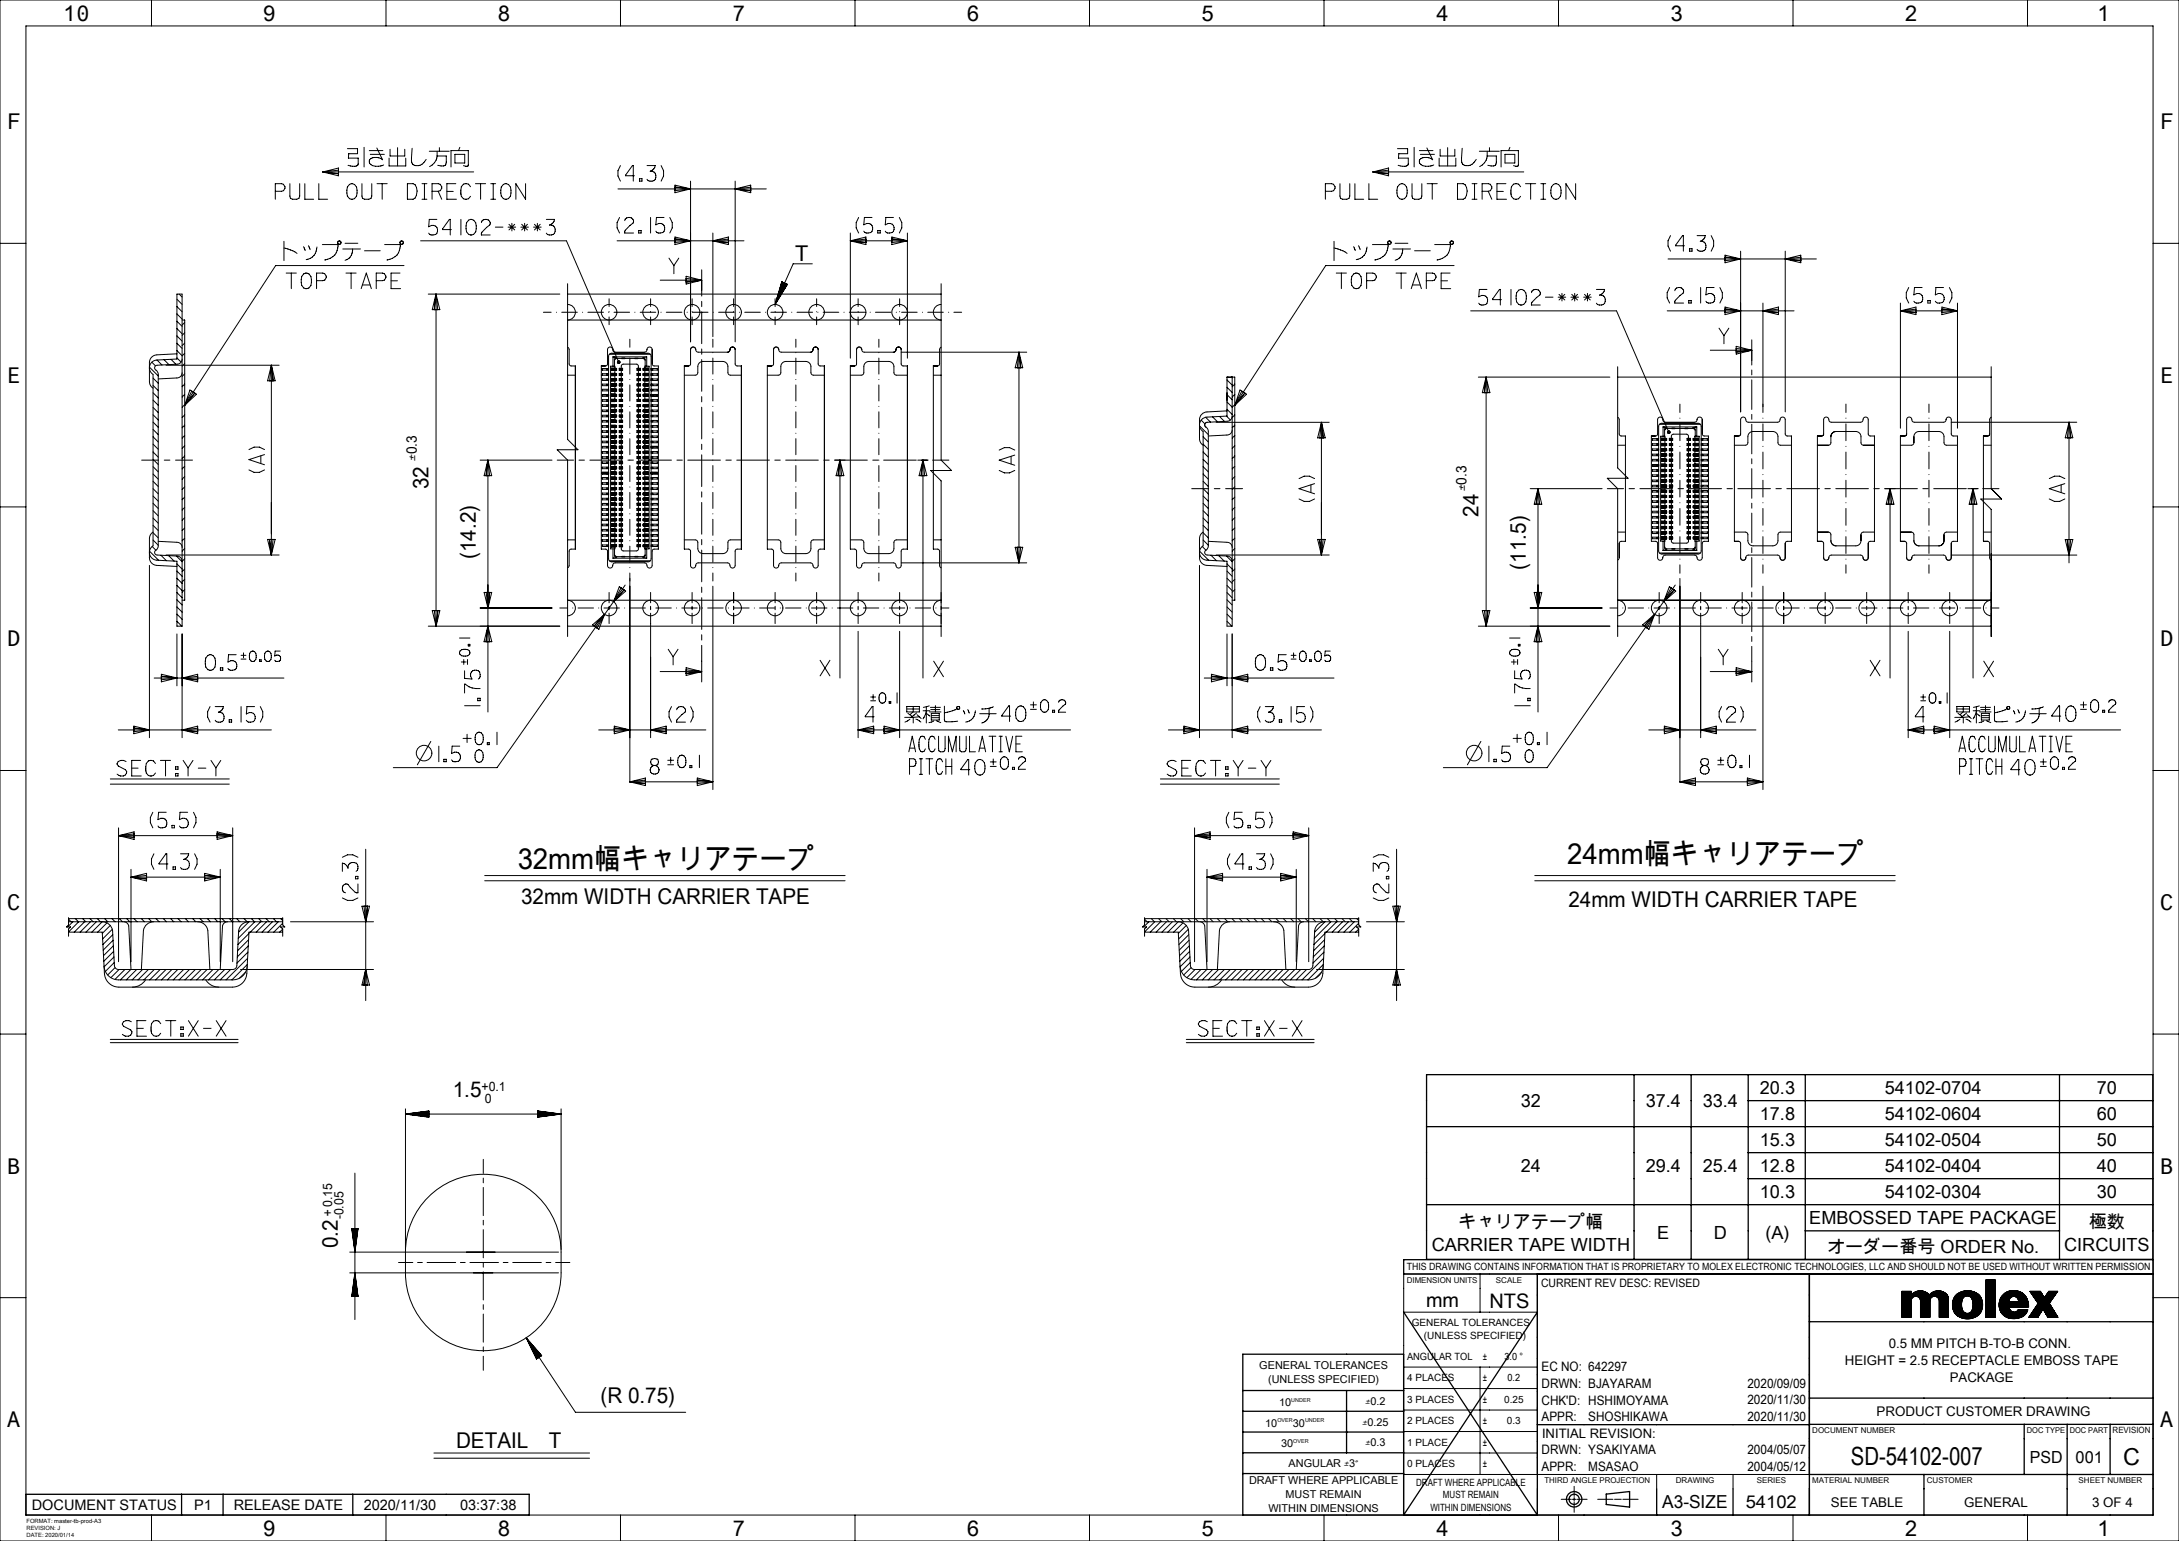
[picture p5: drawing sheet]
<svg xmlns="http://www.w3.org/2000/svg" width="420mm" height="297mm" viewBox="0 0 420 297" stroke-linecap="round" stroke-linejoin="round" font-family="sans-serif">
<defs><g id="words">
<g font-size="5.6">
<text x="99.8" y="167.4">32mm幅キャリアテープ</text>
<text x="302.1" y="166.4">24mm幅キャリアテープ</text>
</g>
<text font-size="4.8" x="356.8" y="282.4">SD-54102-007</text>
<text font-size="4.5" x="409.3" y="282.4">C</text>
<g font-size="4.2">
<text x="12.2" y="4">10</text>
<text x="50.7" y="4">9</text>
<text x="95.9" y="4">8</text>
<text x="141.1" y="4">7</text>
<text x="186.3" y="4">6</text>
<text x="231.5" y="4">5</text>
<text x="276.7" y="4">4</text>
<text x="321.9" y="4">3</text>
<text x="367.1" y="4">2</text>
<text x="404.3" y="4">1</text>
<text x="1.4" y="25">F</text>
<text x="416.4" y="25">F</text>
<text x="153.3" y="50.3">T</text>
<text x="1.4" y="73.8">E</text>
<text x="416.4" y="73.8">E</text>
<text x="82.6" y="94.3" transform="rotate(-90 82.6 94.3)">32</text>
<text x="285" y="99.6" transform="rotate(-90 285 99.6)">24</text>
<text x="91.7" y="107.7" transform="rotate(-90 91.7 107.7)">(14.2)</text>
<text x="294.1" y="109.8" transform="rotate(-90 294.1 109.8)">(11.5)</text>
<text x="1.4" y="124.6">D</text>
<text x="416.4" y="124.6">D</text>
<text x="1.4" y="175.4">C</text>
<text x="100.5" y="174.2">32mm WIDTH CARRIER TAPE</text>
<text x="302.3" y="174.9">24mm WIDTH CARRIER TAPE</text>
<text x="416.4" y="175.4">C</text>
<text x="87.3" y="211.4">1.5</text>
<text x="1.4" y="226.2">B</text>
<text x="416.4" y="226.2">B</text>
<text x="65.1" y="240.6" transform="rotate(-90 65.1 240.6)">0.2</text>
<text x="1.4" y="275">A</text>
<text x="115.7" y="270.3">(R 0.75)</text>
<text x="416.4" y="275">A</text>
<text x="87.9" y="279.1">DETAIL　T</text>
<text x="50.7" y="296">9</text>
<text x="95.9" y="296">8</text>
<text x="141.1" y="296">7</text>
<text x="186.3" y="296">6</text>
<text x="231.5" y="296">5</text>
<text x="276.7" y="296">4</text>
<text x="321.9" y="296">3</text>
<text x="367.1" y="296">2</text>
<text x="404.3" y="296">1</text>
</g>
<g font-size="3.9">
<text x="274.9" y="252">mm</text>
<text x="287.1" y="252">NTS</text>
</g>
<g font-size="3.5">
<text x="293.2" y="213.4">32</text>
<text x="317.2" y="213.4">37.4</text>
<text x="328.2" y="213.4">33.4</text>
<text x="339.2" y="210.9">20.3</text>
<text x="339.2" y="215.9">17.8</text>
<text x="363.3" y="210.9">54102-0704</text>
<text x="363.3" y="215.9">54102-0604</text>
<text x="404.1" y="210.9">70</text>
<text x="404.1" y="215.9">60</text>
<text x="339.2" y="220.9">15.3</text>
<text x="363.3" y="220.9">54102-0504</text>
<text x="404.1" y="220.9">50</text>
<text x="293.2" y="225.9">24</text>
<text x="317.2" y="225.9">29.4</text>
<text x="328.2" y="225.9">25.4</text>
<text x="339.2" y="225.9">12.8</text>
<text x="363.3" y="225.9">54102-0404</text>
<text x="404.1" y="225.9">40</text>
<text x="339.2" y="230.9">10.3</text>
<text x="363.3" y="230.9">54102-0304</text>
<text x="404.1" y="230.9">30</text>
<text x="281.1" y="236.7">キャリアテープ幅</text>
<text x="319.4" y="238.7">E</text>
<text x="330.3" y="238.7">D</text>
<text x="340.3" y="238.7">(A)</text>
<text x="348.7" y="236">EMBOSSED TAPE PACKAGE</text>
<text x="402.6" y="236.7">極数</text>
<text x="276" y="241.2">CARRIER TAPE WIDTH</text>
<text x="352.1" y="241.5">オーダー番号 ORDER No.</text>
<text x="397.9" y="241.1">CIRCUITS</text>
<text x="320.4" y="290.6">A3-SIZE</text>
</g>
<text font-size="3.4" x="336.5" y="290.6">54102</text>
<g font-size="3.2">
<text x="391.3" y="281.9">PSD</text>
<text x="400.1" y="281.9">001</text>
</g>
<g font-size="2.8">
<text x="6.1" y="291">DOCUMENT STATUS</text>
<text x="37.4" y="291">P1</text>
<text x="45" y="291">RELEASE DATE</text>
<text x="70.1" y="291">2020/11/30</text>
<text x="88.7" y="291">03:37:38</text>
</g>
<g font-size="2.6">
<text x="355.6" y="263">HEIGHT = 2.5 RECEPTACLE EMBOSS TAPE</text>
<text x="364.1" y="259.8">0.5 MM PITCH B-TO-B CONN.</text>
<text x="375.8" y="266.3">PACKAGE</text>
<text x="361.7" y="272.9">PRODUCT CUSTOMER DRAWING</text>
<text x="352.9" y="290.4">SEE TABLE</text>
<text x="378.6" y="290.4">GENERAL</text>
<text x="403.3" y="290.4">3 OF 4</text>
</g>
<g font-size="2.5">
<text x="80.4" y="88.8" transform="rotate(-90 80.4 88.8)">±0.3</text>
<text x="282.7" y="94.7" transform="rotate(-90 282.7 94.7)">±0.3</text>
<text x="92.8" y="210.3">+0.1</text>
<text x="93.5" y="212.5">0</text>
<text x="64" y="235" transform="rotate(-90 64 235)">＋0.15</text>
<text x="66.2" y="235" transform="rotate(-90 66.2 235)">-0.05</text>
<text x="297.1" y="264.3">EC NO: 642297</text>
<text x="297.1" y="267.5">DRWN: BJAYARAM</text>
<text x="336.8" y="267.5">2020/09/09</text>
<text x="297.1" y="270.7">CHK'D: HSHIMOYAMA</text>
<text x="297.1" y="273.9">APPR:</text>
<text x="306.1" y="273.9">SHOSHIKAWA</text>
<text x="336.8" y="270.7">2020/11/30</text>
<text x="336.8" y="273.9">2020/11/30</text>
<text x="297.1" y="280.3">DRWN: YSAKIYAMA</text>
<text x="297.2" y="277.1">INITIAL REVISION:</text>
<text x="336.8" y="280.3">2004/05/07</text>
<text x="297.1" y="283.5">APPR:</text>
<text x="306.1" y="283.5">MSASAO</text>
<text x="336.8" y="283.5">2004/05/12</text>
</g>
<text font-size="2.2" x="297" y="248">CURRENT REV DESC: REVISED</text>
<g font-size="2.1">
<text x="242.7" y="263.9">GENERAL TOLERANCES</text>
<text x="244.4" y="266.6">(UNLESS SPECIFIED)</text>
<text x="243.9" y="275">10</text>
<text x="246.6" y="271">10</text>
<text x="249.2" y="275">30</text>
<text x="246.9" y="279">30</text>
<text x="240.8" y="286.1">DRAFT WHERE APPLICABLE</text>
<text x="248.4" y="282.8">ANGULAR</text>
<text x="244.5" y="291.4">WITHIN DIMENSIONS</text>
<text x="247.8" y="288.8">MUST REMAIN</text>
</g>
<g font-size="1.9">
<text x="271.2" y="244.9">THIS DRAWING CONTAINS INFORMATION THAT IS PROPRIETARY TO MOLEX ELECTRONIC TECHNOLOGIES, LLC AND SHOULD NOT BE USED WITHOUT WRITTEN PERMISSION</text>
<text x="272.1" y="255.6">GENERAL TOLERANCES</text>
<text x="271.2" y="262.1">ANGULAR TOL</text>
<text x="274.5" y="258">(UNLESS SPECIFIED)</text>
<text x="285.8" y="262.1">±</text>
<text x="290" y="262.1">3.0 °</text>
<text x="271.2" y="266.3">4 PLACES</text>
<text x="285.8" y="266.2">±</text>
<text x="290.6" y="266.2">0.2</text>
<text x="262.6" y="274.8">±0.25</text>
<text x="263.2" y="270.8">±0.2</text>
<text x="271.2" y="270.4">3 PLACES</text>
<text x="271.2" y="274.5">2 PLACES</text>
<text x="285.8" y="270.4">±</text>
<text x="285.8" y="274.5">±</text>
<text x="289.9" y="270.4">0.25</text>
<text x="290.5" y="274.5">0.3</text>
<text x="263.2" y="278.8">±0.3</text>
<text x="271.2" y="278.7">1 PLACE</text>
<text x="285.8" y="278.7">±</text>
<text x="259.1" y="282.8">±3°</text>
<text x="271.3" y="282.8">0 PLACES</text>
<text x="273" y="286.3">DRAFT WHERE APPLICABLE</text>
<text x="285.8" y="282.8">±</text>
<text x="275.7" y="291.2">WITHIN DIMENSIONS</text>
<text x="278.1" y="288.8">MUST REMAIN</text>
</g>
<text font-size="1.7" x="407.2" y="276.2">REVISION</text>
<g font-size="1.5">
<text x="271.2" y="247.2">DIMENSION UNITS</text>
<text x="288.3" y="247.2">SCALE</text>
<text x="349.3" y="276.2">DOCUMENT NUMBER</text>
<text x="390.7" y="276.2">DOC TYPE</text>
<text x="399" y="276.2">DOC PART</text>
<text x="297.7" y="285.9">THIRD ANGLE PROJECTION</text>
<text x="323" y="285.9">DRAWING</text>
<text x="338.6" y="285.9">SERIES</text>
<text x="349.3" y="285.8">MATERIAL NUMBER</text>
<text x="371.4" y="285.9">CUSTOMER</text>
<text x="400.7" y="285.9">SHEET NUMBER</text>
</g>
<g font-size="1.1">
<text x="5.1" y="293.5">FORMAT: master-tb-prod-A3</text>
<text x="5.1" y="294.9">REVISION: J</text>
<text x="5.1" y="296.3">DATE: 2020/01/14</text>
</g>
<g font-size="1">
<text x="246.2" y="274.2">OVER</text>
<text x="248.9" y="270.2">UNDER</text>
<text x="251.5" y="274.2">UNDER</text>
<text x="249.3" y="278.2">OVER</text>
</g>
</g></defs>
<g fill="none" stroke="#000" stroke-width=".19">
<path d="M0 0h420v297h-420zM29.2 0v5M74.4 0v5M119.6 0v5M164.8 0v5M210 0v5M255.2 0v5M300.4 0v5M345.6 0v5M390.8 0v5M5 5h410v287h-410zM53.1 36.9l1.5-.2 .3-.4v-.3l-.3-.5-.3-.1h-1.2v3"/>
<path d="M55.9 35.4v2.4l.1 .4 .4 .2h.8l.4-.2 .2-.4v-2.4M58.8 35.4v3h1.7M61.5 35.4v3h1.7M62.2 33.1l3-.7v1.5zM62.2 33.1l3 .4M62.2 33.1h29.1M65.2 32.8l-3 .3M67 28.6h1.9v1h-1.7v.9h1.8v1.3a1.78 1.78 0 0 1-1.9 .1M67.4 35.5l.5-.1a1.41 1.41 0 0 1 .9 1.8l-.1 .6-.4 .5-.6 .1a1.35 1.35 0 0 1-.8-1.7l.1-.7zM69.8 35.4v2.4l.1 .4 .4 .2h.8l.4-.2 .2-.4v-2.4M70.2 28.4v3.8M71.2 29h2.6"/>
<path d="M71.4 29.7h2.7M72.6 28.5l1.1 2.3a1.69 1.69 0 0 0-2.5 .2 .8 .8 0 0 0 .6 .9l1.1 .1 1.1-.2M72.7 35.4h1.9M73.7 35.4v3M75 30.5v1.5h3.2v-1.5M75.2 28.8v1.3h2.8v-1.3M76.6 28.5v3.5M78.5 35.4h1.1a1.84 1.84 0 0 1 .4 2.8l-.4 .2h-1.1zM79.4 28.6a4.5 4.5 0 0 0 .1 3 1.73 1.73 0 0 0 2.6-.9M81.3 38.4h1M81.3 35.4h1M81.8 35.4v3"/>
<path d="M82.7 29.2h3.9M83.3 36.9h1.2M84.3 30.1h1.7v1.1l-.2 .7-.3 .1-1.1-.1M84.3 29.2v.9M84.3 30.1a2.4 2.4 0 0 1-1.5 2M84.5 36.9l.6 1.5M84.5 36.9l.4-.2 .2-.4v-.3l-.3-.5-1.5-.1v3M84.7 28.5v.7M86.1 36.9h1.3M87.7 29.7h1.9v1.7h-1.9zM87.9 35.4h-1.8v3h1.9M88.6 28.4l-.2 .6"/>
<path d="M89.3 31.9l.7 .1 .3-.2v-2.8h-3.4v3.2M90.7 36l-.4-.5h-1a2.15 2.15 0 0 0 0 2.8 1.03 1.03 0 0 0 1.4-.5M91.6 35.4h2M92.6 35.4v3M94.6 38.4h.9M94.6 35.4h.9M95.1 35.4v3M97 35.5l.6-.1a1.41 1.41 0 0 1 .9 1.8l-.1 .6-.4 .5-.6 .1a1.35 1.35 0 0 1-.9-1.7l.1-.7zM101.3 35.4v3l-1.9-3v3M119.1 36.4h28.6M119.6 31.9l-.5 1v1l.5 1M122.3 33.9h-1.7l1.3-2h.2v3"/>
<path d="M123.3 34.4h.4v.5h-.4zM124.7 31.9h1.6a1.32 1.32 0 0 1-1 1.1 .97 .97 0 0 1 1.1 1.3 .97 .97 0 0 1-1.7 .3M127.4 31.9l.5 1v1l-.5 1M130.1 35.7l3 .7-3 .7zM130.1 36.1l3 .3M133.1 36.4l-3 .3M133.1 34.9v31M141.7 36.4l3-.7v1.4zM141.7 36.4l3 .4M141.7 34.9v31M144.7 36.1l-3 .3M255.5 36.9l1.5-.2 .3-.4v-.3l-.3-.5-.3-.1h-1.2v3"/>
<path d="M258.3 35.4v2.4l.1 .4 .4 .2h.8l.4-.2 .2-.4v-2.4M261.2 35.4v3h1.7M263.9 35.4v3h1.7M264.6 33.1l3-.7v1.5zM264.6 33.1l3 .4M264.6 33.1h29.1M267.6 32.8l-3 .3M269.4 28.6h1.9v1h-1.7v.9h1.8v1.3a1.78 1.78 0 0 1-1.9 .1M269.8 35.5l.5-.1a1.41 1.41 0 0 1 .9 1.8l-.1 .6-.4 .5-.6 .1a1.35 1.35 0 0 1-.8-1.7l.1-.7zM272.2 35.4v2.4l.1 .4 .4 .2h.8l.4-.2 .2-.4v-2.4M272.6 28.4v3.8M273.6 29h2.6"/>
<path d="M273.8 29.7h2.7M275 28.5l1.1 2.3a1.69 1.69 0 0 0-2.5 .2 .8 .8 0 0 0 .6 .9l1.1 .1 1.1-.2M275.1 35.4h1.9M276.1 35.4v3M277.4 30.5v1.5h3.2v-1.5M277.6 28.8v1.3h2.8v-1.3M279 28.5v3.5M280.9 35.4h1.1a1.84 1.84 0 0 1 .4 2.8l-.4 .2h-1.1zM281.8 28.6a4.5 4.5 0 0 0 .1 3 1.73 1.73 0 0 0 2.6-.9M283.7 38.4h1M283.7 35.4h1M284.2 35.4v3"/>
<path d="M285.1 29.2h3.9M285.7 36.9l1.6-.2 .2-.4v-.3l-.3-.5-.3-.1h-1.2v3M286.7 30.1h1.7v1.1l-.2 .7-.3 .1-1.1-.1M286.7 30.1a2.4 2.4 0 0 1-1.5 2M286.7 29.2v.9M286.9 36.9l.6 1.5M287.1 28.5v.7M288.5 36.9h1.3M290.1 29.7h1.9v1.7h-1.9zM290.3 35.4h-1.8v3h1.9M291 28.4l-.2 .6M291.7 31.9l.7 .1 .3-.2v-2.8h-3.4v3.2"/>
<path d="M293.1 36l-.4-.5h-1a2.15 2.15 0 0 0 0 2.8 1.03 1.03 0 0 0 1.4-.5M294 35.4h2M295 35.4v3M297 38.4h.9M297 35.4h.9M297.5 35.4v3M299.4 35.5l.6-.1a1.41 1.41 0 0 1 .9 1.8l-.1 .6-.4 .5-.6 .1a1.35 1.35 0 0 1-.9-1.7l.1-.7zM303.7 35.4v3l-1.9-3v3M0 46.9h5M34.1 59.1l1 1M34.1 57.7l1 1M34.5 56.7l.6 .6"/>
<path d="M54.7 47.8l1.7 .5 .9 .5M54.7 46.5v3.7M55.2 52.6h1.9M56.1 52.6v3M58.5 47.5l.3 .8M58.6 52.8l.5-.2a1.42 1.42 0 0 1 .9 1.8l-.1 .6-.4 .5-.6 .1a1.35 1.35 0 0 1-.8-1.7l.1-.6zM59.5 47.4l.3 .7M61 54.1l1.6-.1 .3-.5v-.3l-.3-.5-.4-.1h-1.2v3M61.1 47.6a2.38 2.38 0 0 1-2.1 2.4M62.1 47.1h3.1a2.69 2.69 0 0 1-2.6 3M66.1 48h3.4M66.5 46.9h2.5"/>
<path d="M66.7 52.6h1.9M67.7 52.6v3M68 48a2.03 2.03 0 0 1-1.5 2.2M69.6 55.6l1-3 1 3M69.8 54.9h1.5M70.3 48.3h3M72.5 54.1l1.6-.1 .3-.5v-.3l-.3-.5-.4-.1h-1.2v3M74.1 47.1h3.1a2.69 2.69 0 0 1-2.6 3M75.4 54.1h1.2M77.1 52.6h-1.7v3h1.8M77.9 51.2h-24.8l-17.5 26.9M81.1 46.4h28.1l10.1 23.4"/>
<path d="M82.5 56.7h25.4M84 56.7l.8 3h-1.5zM84 56.7l-.3 3M84 56.7l.4 3M84 56.7v64M84.2 42.3h-1.5l-.1 1.4a1.07 1.07 0 0 1 1.6 .1 .96 .96 0 0 1-.2 1.4 .96 .96 0 0 1-1.4-.3M87 44.2h-1.7l1.3-1.9h.2v3M88.8 42.3v3M90.3 42.4l.6-.1a1.41 1.41 0 0 1 .9 1.8l-.1 .6-.4 .5-.6 .1a1.35 1.35 0 0 1-.9-1.8l.1-.6zM92.8 42.9a.84 .84 0 0 1 1-.6 .84 .84 0 0 1 .6 1.1l-1.5 1.4-.1 .5h1.7M95.5 43.8h1.4M97.9 43.8h1.5"/>
<path d="M98.1 43.2l1.1 1.1M98.7 43v1.5M99.2 43.2l-1.1 1.1M100.4 43.8h1.5M100.6 43.2l1.1 1.1M101.1 43v1.5M101.7 43.2l-1.1 1.1M102.8 43.8h1.5M103 43.2l1.1 1.1M103.6 43v1.5M104.1 43.2l-1.1 1.1M105.3 42.3h1.6a1.32 1.32 0 0 1-1 1.1 .97 .97 0 0 1 1.1 1.3 .97 .97 0 0 1-1.7 .2"/>
<path d="M109.4 58.7a1.5 1.5 0 0 1 1.5 1.5 1.5 1.5 0 0 1-1.5 1.5h72a1.5 1.5 0 0 1-1.5-1.5 1.5 1.5 0 0 1 1.5-1.5M109.4 56.7h72M109.4 54.7v30l2 2h-4l2 2v34M117.4 57.6v1.5M118.9 46.4h24.5M119.4 41.9l-.5 1v1l.5 1M120.4 42.5a.84 .84 0 0 1 1.1-.6 .84 .84 0 0 1 .5 1.1l-1.5 1.4-.1 .5h1.7M123.1 44.4h.5v.5h-.5zM125.4 41.9v3M125.4 57.6v1.5M127.3 54h8M128 41.9h-1.5l-.1 1.4a1.07 1.07 0 0 1 1.6 .2 .96 .96 0 0 1-.2 1.3 .96 .96 0 0 1-1.4-.2"/>
<path d="M128.9 49.8l1 1.4M129.1 41.9l.5 1v1l-.5 1M129.9 51.2v1.6M130.1 45.7l3 .7-3 .7zM130.1 46.1l3 .3M130.8 49.8l-.9 1.4M132.3 53.3l3 .7-3 .7zM132.3 53.7l3 .3M133.1 46.4l-3 .3M133.4 57.6v1.5M135.3 54l-3 .4M135.3 52v5.1"/>
<path d="M135.3 58.1v1M137.4 46.4l3-.7v1.4zM137.4 46.4l3 .4M137.4 44.9v20M140.4 46.1l-3 .3M141.4 57.6v1.5M149.4 57.6v1.5M150.7 54.3l1.1 .5-2.4 3.9M150.7 54.3l-1.3 4.4M150.7 54.3v.1M150.7 54.4l-.1 .4M150.8 54.4l-.4 .7"/>
<path d="M150.8 54.4l-.5 1.1M150.9 54.4l-.7 1.5M150.9 54.4l-.8 1.9M151 54.5l-1 2.1M151 54.5l-1.1 2.5M151.1 54.5l-1.3 2.9M151.1 54.5l-1.4 3.2M151.2 54.5l-1.6 3.6M151.2 54.6l-1.7 3.9M151.3 54.6l-1.8 3.9M151.3 54.6l-1.6 3.6M151.3 55.5l.4-.7-.6 1.1"/>
<path d="M151.3 54.6l-1.4 3.3M151.4 54.6l-1.3 2.9M151.4 54.7l-1.1 2.5M151.5 54.7l-1 2.2M151.5 54.7l-.8 1.8M151.6 54.7l-.7 1.5M151.7 54.8l-.2 .4M151.8 54.8l-.1 .1M156.6 50.8h-3.7l-3.5 7.9M157.4 57.6v1.5M163.9 46.4l3-.7v1.4zM163.9 46.4l3 .4"/>
<path d="M163.9 46.4h11M163.9 44.9v24.1M165.4 57.6v1.5M165.5 41.9l-.5 1v1l.5 1M166.9 46.1l-3 .3M168.1 41.9h-1.5l-.1 1.4a1.07 1.07 0 0 1 1.6 .2 .96 .96 0 0 1-.3 1.3 .96 .96 0 0 1-1.3-.2M169.2 44.4h.5v.5h-.5zM171.9 45.7l3 .7-3 .7zM171.9 46.1l3 .3M172.2 41.9h-1.5l-.1 1.4a1.07 1.07 0 0 1 1.6 .2 .96 .96 0 0 1-.2 1.3 .96 .96 0 0 1-1.4-.2M173.3 41.9l.5 1v1l-.5 1M173.4 57.6v1.5"/>
<path d="M174.9 46.4l-3 .3M174.9 44.9v24.1M181.4 54.7v34l2 2h-4l2 2v30M257.1 46.5v3.7M257.1 47.8l1.7 .5 .9 .5M257.6 52.6h1.9M258.5 52.6v3M260.9 47.5l.3 .8M261 52.8l.5-.2a1.42 1.42 0 0 1 .9 1.8l-.1 .6-.4 .5-.6 .1a1.35 1.35 0 0 1-.8-1.7l.1-.6zM261.9 47.4l.3 .7M263.4 54.1l1.6-.1 .3-.5v-.3l-.3-.5-.4-.1h-1.2v3M263.5 47.6a2.38 2.38 0 0 1-2.1 2.4"/>
<path d="M264.5 47.1h3.1a2.69 2.69 0 0 1-2.6 3M268.5 48h3.4M268.9 46.9h2.5M269.1 52.6h1.9M270.1 52.6v3M270.4 48a2.03 2.03 0 0 1-1.5 2.2M272 55.6l1-3 1 3M272.2 54.9h1.5M272.7 48.3h3M274.9 54.1l1.6-.1 .3-.5v-.3l-.3-.5-.4-.1h-1.2v3M276.5 47.1h3.1a2.69 2.69 0 0 1-2.6 3M277.8 54.1h1.2"/>
<path d="M279.5 52.6h-1.7v3h1.8M280.3 51.2h-24.8l-17.5 26.9M283.5 59.9h28.1l10.1 23.4M286.6 55.8h-1.5l-.1 1.4a1.06 1.06 0 0 1 1.6 .1 .96 .96 0 0 1-.2 1.4 .96 .96 0 0 1-1.4-.3M289.4 57.7h-1.7l1.3-1.9h.2v3M291.2 55.8v3M292.7 55.9l.6-.1a1.41 1.41 0 0 1 .9 1.8l-.1 .6-.4 .5-.6 .1a1.35 1.35 0 0 1-.9-1.8l.1-.6zM295.2 56.4a.84 .84 0 0 1 1-.6 .84 .84 0 0 1 .6 1.1l-1.5 1.4-.1 .5h1.7M297.9 57.3h1.4M300.3 57.3h1.5M300.5 56.7l1.1 1.1M301.1 56.5v1.5"/>
<path d="M301.6 56.7l-1.1 1.1M302.8 57.3h1.5M303 56.7l1.1 1.1M303.5 56.5v1.5M304.1 56.7l-1.1 1.1M305.2 57.3h1.5M305.4 56.7l1.1 1.1M306 56.5v1.5M306.5 56.7l-1.1 1.1M307.7 55.8h1.6a1.32 1.32 0 0 1-1 1.1 .97 .97 0 0 1 1.1 1.3 .97 .97 0 0 1-1.7 .2M321.3 59.9h24.5M321.5 49.9h28.6"/>
<path d="M321.8 55.4l-.5 1v1l.5 1M322 45.4l-.5 1v1l.5 1M322.8 56a.84 .84 0 0 1 1.1-.6 .84 .84 0 0 1 .5 1.1l-1.5 1.4-.1 .5h1.7M324.7 47.4h-1.7l1.3-2h.2v3M325.5 57.9h.5v.5h-.5zM325.7 47.9h.4v.5h-.4zM327.1 45.4h1.6a1.32 1.32 0 0 1-1 1.1 .97 .97 0 0 1 1.1 1.3 .97 .97 0 0 1-1.7 .3M327.8 55.4v3M329.8 45.4l.5 1v1l-.5 1M330.4 55.4h-1.5l-.1 1.4a1.07 1.07 0 0 1 1.6 .2 .96 .96 0 0 1-.2 1.3 .96 .96 0 0 1-1.4-.2M331.5 55.4l.5 1v1l-.5 1M332.5 49.2l3 .7-3 .7z"/>
<path d="M332.5 59.2l3 .7-3 .7zM332.5 59.6l3 .3M332.5 49.6l3 .3M335.5 48.4v31M335.5 49.9l-3 .3M335.5 59.9l-3 .3M339.8 58.4v21.1M339.8 59.9l3-.7v1.4zM339.8 59.9l3 .4M342.8 59.6l-3 .3M344.1 48.4v31M344.1 49.9l3 .4"/>
<path d="M344.1 49.9l3-.7v1.4zM347.1 49.6l-3 .3M366.3 58.4v24.1M366.3 59.9h11M366.3 59.9l3-.7v1.4zM366.3 59.9l3 .4M367.9 55.4l-.5 1v1l.5 1M369.3 59.6l-3 .3M370.5 55.4h-1.5l-.1 1.4a1.07 1.07 0 0 1 1.6 .2 .96 .96 0 0 1-.3 1.3 .96 .96 0 0 1-1.3-.2M371.6 57.9h.5v.5h-.5zM374.3 59.2l3 .7-3 .7zM374.3 59.6l3 .3"/>
<path d="M374.6 55.4h-1.5l-.1 1.4a1.06 1.06 0 0 1 1.6 .2 .96 .96 0 0 1-.2 1.3 .96 .96 0 0 1-1.4-.2M375.7 55.4l.5 1v1l-.5 1M377.3 58.4v24.1M377.3 59.9l-3 .3M415 46.9h5M28.8 70.8l1.7 1.7M29.3 69.8l.7 .7M29.5 77.1l1 1M29.5 79.9l1 1M29.5 72.9l1 1M29.5 74.3l1 1M29.5 75.7l1 1"/>
<path d="M29.5 78.5l1 1M30.2 69.4l3.9-.2v-12.5h1v64h-1v-12.5l-3.9-.2M31.2 70.3l-1-.9a1.5 1.5 0 0 0-1.3 1.1 1.5 1.5 0 0 0 .6 1.7v33l-.4 .4-.2 .5-.1 .6 .2 .5a1.5 1.5 0 0 0 1.2 .8M31.6 69.3l1 1M32 70.4h21.8M33 69.3l.9 .9M34.1 68.2l-3.9 .2a1.5 1.5 0 0 0-1.4 1.5v3.8l.2 .6 .5 .5M34.1 69l.8 .8M34.1 61.9l1 1M34.1 63.3l1 1M34.1 60.5l1 1M34.1 67.6l1 1 .5-.5"/>
<path d="M34.1 64.7l1 1M34.1 66.2l1 1M35.1 69.2a1 1 0 0 1-.8 1l-4.1 .2-.3 .2-.1 .3 .6 .8 .1 .5v33l-.1 .5-.5 .5-.1 .3 .1 .3 .3 .2 4.1 .2a1 1 0 0 1 .8 1l.5-.5M35.1 71.8v.1a1 1 0 0 1-1 .9l-3.6 .2M35.1 61.7h.5v54h-.5M35.5 61.7l.1 .1M35.6 78l-.5 .5M35.6 74l-.5 .5M35.6 80l-.5 .5M35.6 76l-.5 .5M35.6 62.2l-.5 .5M35.6 64.1l-.5 .5"/>
<path d="M35.6 72.1l-.5 .5M35.6 66.1l-.5 .5M35.6 70.1l-.5 .5M36.6 75.2l1.3 .8-2.3 2.1zM37.2 75.6l-.2-.2-1.4 2.7M37.5 75.8l-1.9 2.3M52.3 70.4v36.6M52.3 70.4l.7 3h-1.4zM52.3 70.4l.3 3M52.3 70.4l-.3 3M104.7 60.2h1.5M107.2 60.2h.1"/>
<path d="M108.3 60.2h3M109.4 66.9l.3 .4 .1 3 .3 .2h.8v35.3h-.9l-.3 .3v2.9l-.3 .4M109.4 72.3h1.5M112.3 60.2h.1M113.3 60.2h3M115.9 72.3h1.4M117 71v.3M117 72v.3M117 73v.3M117 74v.3M117 75v.3M117 76v.3"/>
<path d="M117 77v.3M117 78v.3M117 79v.3M117.3 73h-1.2v.3h1.2M117.3 72h-1.2v.3M117.3 74h-1.2v.3h1.2M117.3 71h-1.2v.3h1.2M117.3 75h-1.2v.3h1.2M117.3 76h-1.2v.3h1.2M117.3 77h-1.2v.3h1.2M117.3 78h-1.2v.3h1.2M117.3 79h-1.2v.3h1.2"/>
<path d="M117.3 60.2h.1M117.3 66.9a.59 .59 0 0 1 .7 .1 .59 .59 0 0 1 .2 .6l.4 .3h5.7l.3-.2 .3-.7 .5-.1 .3 .4 .1 3 .3 .2h.8v35.3h-.9l-.3 .3v2.9a.5 .5 0 0 1-.5 .5 .5 .5 0 0 1-.5-.5l-.2-.5h-.3h-5.6l-.4 .2-.3 .7-.5 .1-.3-.5-.1-3-.3-.2h-.8v-35.3h.9l.3-.2v-2.9zM117.4 60.1h.1M117.4 61.1v1.5M117.5 68.3h7.8M117.5 68.3l.4-.2h7a.6 .6 0 0 1 .6 .6v39.1l-.2 .3-.4 .2h-7a.6 .6 0 0 1-.6-.6v-39zM117.9 72.4h.8h-.2M117.9 76.4h.8h-.2M117.9 73h1v.4h-1M117.9 72h1v.4h-1M117.9 74h1v.4h-1M117.9 76h1v.4h-1"/>
<path d="M117.9 75h1v.4h-1M117.9 71h1v.4h-1M117.9 77h1v.4h-1M117.9 78h1v.4h-1M117.9 79h1v.4h-1M117.9 80h1v.4h-1M117.9 74.1h.2M117.9 76.1h.2M117.9 77.1h.2M117.9 74.3h.2M117.9 73.1h.2M117.9 73.3h.2"/>
<path d="M117.9 75.3h.2M117.9 77.3h.2M117.9 72.3h.2M117.9 71.3h.2M117.9 72.1h.2M117.9 71.1h.2M117.9 76.3h.2M117.9 75.1h.2M117.9 78.1h.2M117.9 78.3h.2M117.9 79.1h.2M117.9 79.3h.2"/>
<path d="M117.9 73h.9M117.9 72h.9M117.9 71v.4M117.9 72v.4M117.9 73v.4M117.9 74v.4M117.9 75v.4M117.9 76v.4M117.9 77v.4M117.9 78v.4M117.9 79v.4M117.9 71.3h.9"/>
<path d="M117.9 75.3h.9M117.9 76h.9M117.9 77h.9M117.9 79.3h.9M118 71v.3M118 72v.3M118 73v.3M118 74v.3M118 75v.3M118 76v.3M118 77v.3M118 78v.3"/>
<path d="M118 79v.3M118 71.1v.2M118 72.1v.2M118 73.1v.2M118 74.1v.2M118 75.1v.2M118 76.1v.2M118 77.1v.2M118 78.1v.2M118 79.1v.2M118.1 71v.3M118.1 72v.3"/>
<path d="M118.1 73v.3M118.1 74v.3M118.1 75v.3M118.1 76v.3M118.1 77v.3M118.1 78v.3M118.1 79v.3M118.2 68.8v1.8M118.2 68.8h6.5M118.2 68.8l.7 .1M118.2 71v.3M118.2 74v.3"/>
<path d="M118.2 75v.3M118.2 77v.3M118.2 78v.3M118.2 79v.3M118.2 74.1h.1M118.2 79.1h.1M118.2 71.1h.1M118.2 76.1h.1M118.2 77.1h.1M118.2 72.1h.1M118.2 75.3h.1M118.2 79.3h.1"/>
<path d="M118.2 71.3h.1M118.2 75.1h.1M118.2 73.3h.1M118.2 72.1v.2M118.2 72.3h.1M118.2 74.3h.1M118.2 76.3h.1M118.2 78.3h.1M118.2 77.3h.1M118.2 73.1h.1M118.2 78.1h.1M118.2 76.1v.2"/>
<path d="M118.2 73.1v.2M118.3 72.3h-.1M118.3 76.3h-.1M118.3 74.3h-.1M118.3 78.3h-.1M118.3 79.3h-.1M118.3 71.3h-.1M118.3 77.3h-.1M118.3 74.1h.1M118.3 75.1h.1M118.3 76.1h.1M118.3 77.1h.1"/>
<path d="M118.3 73.1h.1M118.3 79.1h.1M118.3 71.1h.1M118.3 78.1h.1M118.3 73.3h.1M118.3 75.3h.1M118.3 76.3h.1M118.3 77.3h.1M118.3 74.3h.1M118.3 72.3h.1M118.3 71.3h.1M118.3 72.1h.1"/>
<path d="M118.3 78.3h.1M118.3 79.3h.1M118.3 76.3h.2M118.3 77.3h.2M118.3 73.3h.2M118.3 60.2h3.1M118.4 74.3h.1M118.4 72.3h.1M118.4 79.3h.1M118.4 71.3h.1M118.4 78.3h.1M118.4 75.3h.1"/>
<path d="M118.5 69.5l.1-.3 .3-.1h5.1l.3 .2 .1 .2M118.5 73l-.2 .1M118.5 72l-.2 .1M118.5 74l-.2 .1M118.5 77l-.2 .1M118.5 75l-.2 .1M118.5 76l-.2 .1M118.5 79l-.2 .1M118.5 78l-.2 .1M118.5 71l-.2 .1M118.5 77h-.6v.4h.8h-.2M118.5 73h-.6v.4h.8h-.2v.6h.2h-.8v.4h.8h-.2v.6"/>
<path d="M118.5 78h.2h-.8v.4h.8h-.2v.6M118.5 72h.2M118.5 80h.2M118.5 77h.2M118.5 79h.2h-.8M118.5 73h.2M118.5 75h.2h-.8M118.5 76h.2M118.5 71h.2h-.8M118.5 71v-.4h-.8v35.2h.8v-.4M118.5 71.4v.6M118.5 72.4v.6"/>
<path d="M118.5 75.4v.6M118.5 76.4v.6M118.5 79.4v.6M118.5 71h-.6v.4h.6M118.5 72h-.6v.4h.6M118.5 75h-.6v.4h.6M118.5 76h-.6v.4h.6M118.5 79h-.6v.4h.6M118.5 80h-.6v.4h.6M118.6 74.1h.2M118.6 76.1h.2M118.6 77.1h.2"/>
<path d="M118.6 74.3h.2M118.6 73.1h.2M118.6 73.3h.2M118.6 75.3h.2M118.6 71v.3M118.6 72v.3M118.6 73v.3M118.6 74v.3M118.6 75v.3M118.6 76v.3M118.6 77v.3M118.6 78v.3"/>
<path d="M118.6 79v.3M118.6 77.3h.2M118.6 72.3h.2M118.6 71.3h.2M118.6 72.1h.2M118.6 71.1h.2M118.6 76.3h.2M118.6 75.1h.2M118.6 78.1h.2M118.6 78.3h.2M118.6 79.1h.2M118.6 79.3h.2"/>
<path d="M118.7 69.1h-.1M118.7 71.1v.2M118.7 72.1v.2M118.7 73.1v.2M118.7 74.1v.2M118.7 75.1v.2M118.7 76.1v.2M118.7 77.1v.2M118.7 78.1v.2M118.7 79.1v.2M118.7 69.2h-.1M118.7 71.4h-.2"/>
<path d="M118.7 75.4h-.2M118.7 79.4h-.2M118.7 71v.3M118.7 72v.3M118.7 73v.3M118.7 74v.3M118.7 75v.3M118.7 76v.3M118.7 77v.3M118.7 78v.3M118.7 79v.3M118.8 71v.1"/>
<path d="M118.8 71.3v.1M118.8 72v.1M118.8 72.3v.1M118.8 73v.1M118.8 73.3v.1M118.8 74v.1M118.8 74.3v.1M118.8 75v.1M118.8 75.3v.1M118.8 76v.1M118.8 76.3v.1M118.8 77v.1"/>
<path d="M118.8 77.3v.1M118.8 78v.1M118.8 78.3v.1M118.8 79v.1M118.8 79.3v.1M118.9 68.9l-.4 .3v1.4M118.9 68.9v.2M119 69.7v.2M119.1 69.6v.4M119.2 69.6v.4M119.3 69.6v.5M119.3 69.6v.4"/>
<path d="M119.4 73h.6v.4h-.6zM119.4 74h.6v.4h-.6zM119.4 73h.6M119.4 73.3h.6M119.4 72h.6M119.4 72.3h.6M119.4 74.3h.6M119.4 74h.6M119.4 76.3h.6M119.4 71.3h.6M119.4 75.3h.6M119.4 76h.6"/>
<path d="M119.4 75h.6M119.4 71h.6M119.4 77h.6M119.4 77.3h.6M119.4 71h.6v.4h-.6zM119.4 72h.6v.4h-.6zM119.4 75h.6v.4h-.6zM119.4 76h.6v.4h-.6zM119.4 77h.6v.4h-.6zM119.4 78h.6v.4h-.6zM119.4 79h.6v.4h-.6zM119.4 80h.6v.4h-.6z"/>
<path d="M119.4 78.3h.6M119.4 79.3h.6M119.4 79h.6M119.4 78h.6M119.4 69.6v.4M119.5 69.7v.2M119.5 71v.3M119.5 72v.3M119.5 73v.3M119.5 74v.3M119.5 75v.3M119.5 76v.3"/>
<path d="M119.5 77v.3M119.5 78v.3M119.5 79v.3M119.6 74l.4 .1M119.6 72l.1 .1M119.6 73l.1 .1M119.6 75l.4 .1M119.6 77l.1 .1M119.6 76l.1 .1M119.6 79l.4 .1M119.6 78l.4 .1M119.6 71l.4 .1"/>
<path d="M119.6 78.3h.1M119.7 75.3h-.1M119.7 76.3h-.1M119.7 77.3h-.1M119.7 74.3h-.1M119.7 72.3h-.1M119.7 77.3h.1M119.7 79.3h.1M119.7 73.1h.3M119.7 72.1h.3M119.7 76.1h.3M119.7 77.1h.3"/>
<path d="M119.7 74.3h.1M119.7 71.3h.1M119.7 78.3h.1M119.7 73.3h-.1M119.7 73.3h.1M119.7 75.3h.1M119.7 76.3h.1M119.7 72.3h.1M119.8 71v-.6l.4-.2h2.7l.2 .4v.4M119.8 74.3h-.1M119.8 75.3h-.1M119.8 76.3h-.1"/>
<path d="M119.8 72.3h-.1M119.8 78.3h-.1M119.8 71.4v.6M119.8 72.4v.6M119.8 73.4v.6M119.8 74.4v.6M119.8 75.4v.6M119.8 76.4v.6M119.8 78.4v.6M119.8 79.4v.6M119.8 71.3h-.1M119.8 79.3h-.1"/>
<path d="M119.8 73.3h-.1M119.8 74.3h.1M119.8 76.3h.1M119.8 77.3h-.1M119.8 71.3h.1M119.8 78.3h.1M119.8 79.3h.1M119.8 73.3h.1M119.8 77.3h.1M119.8 75.3h.1M119.8 72.3h.1M119.8 69h.6"/>
<path d="M119.8 69.1h.6M119.9 78.3h.1M119.9 74.3h-.1M119.9 74.3h.1M119.9 75.3h-.1M119.9 75.3h.1M119.9 76.3h-.1M119.9 76.3h.1M119.9 77.3h-.1M119.9 77.3h.1M119.9 72.3h-.1M119.9 72.3h.1"/>
<path d="M119.9 73.3h.1M119.9 73.3h-.1M119.9 71.3h.1M119.9 71.3h-.1M119.9 78.3h-.1M119.9 79.3h.1M119.9 79.3h-.1M120 77.3h.1M120 71.3h.1M120 78.3h.1M120 74.3h.1M120 75.3h.1"/>
<path d="M120 76.3h.1M120 72.3h.1M120 73.3h.1M120 79.3h.1M121.4 65.4v1.5M121.4 68h.1M121.4 69v3.1M121.4 73.1v.1M121.4 74.2v3.1M121.4 78.3h.1M121.4 79.4v3.1M122.4 60.2h.1"/>
<path d="M122.4 69h.6M122.4 69.1h.6M122.8 77.3h.3M122.8 76.3h.4M122.8 74.3h.3M122.8 75.3h.4M122.8 73.3h.3M122.8 72.3h.4M122.8 71.3h.4M122.8 79.3h.4M122.8 78.3h.3M122.8 73h.6v.4h-.6z"/>
<path d="M122.8 78.1h.1M122.8 75.1h.2M122.8 74h.6v.4h-.6zM122.8 71h.6v.4h-.6zM122.8 72h.6v.4h-.6zM122.8 75h.6v.4h-.6zM122.8 76h.6v.4h-.6zM122.8 77h.6v.4h-.6zM122.8 78h.6v.4h-.6zM122.8 79h.6v.4h-.6zM122.8 80h.6v.4h-.6zM122.8 73h.6"/>
<path d="M122.8 73.3h.6M122.8 72h.6M122.8 72.3h.6M122.8 74.3h.6M122.8 74h.6M122.8 77.1h.1M122.8 76.3h.6M122.8 71.3h.6M122.8 75.3h.6M122.8 76h.6M122.8 75h.6M122.8 71h.6"/>
<path d="M122.8 77h.6M122.8 77.3h.6M122.8 76.1h.1M122.8 73.1h.1M122.8 74.1h.2M122.8 78.3h.6M122.8 79.3h.6M122.8 79h.6M122.8 78h.6M122.8 71.1h.1M122.8 72.1h.1M122.8 79.1h.1"/>
<path d="M122.8 77.1h.2M122.8 76.1h.2M122.8 73.1h.2M122.9 78.1h.1M122.9 71.1h.1M122.9 72.1h.1M122.9 79.1h.1M123 78.1h.1M123 75.1h.1M123 77.1h.1M123 76.1h.1M123 74.1h.1"/>
<path d="M123 79.1h.1M123 71.1h-.1M123 72.1h-.1M123 73.1h.1M123 71.1h.1M123 72.1h.1M123.1 71.4v.6M123.1 72.4v.6M123.1 73.4v.6M123.1 74.4v.6M123.1 75.4v.6M123.1 76.4v.6"/>
<path d="M123.1 78.4v.6M123.1 79.4v.6M123.1 78.1h-.1M123.1 77.1h-.1M123.1 73.1h-.1M123.1 79.1h-.1M123.1 78.1h.1M123.1 77.1h.1M123.1 73.1h.1M123.1 79.1h.1M123.1 77.3h.1M123.1 74.3h.1"/>
<path d="M123.1 73.3h.1M123.1 78.3h.1M123.1 75.1h-.1M123.1 76.1h-.1M123.1 74.1h-.1M123.1 71.1h-.1M123.1 72.1h-.1M123.1 71.1h.1M123.1 76.1h.1M123.1 72.1h.1M123.1 74.1h.1M123.1 75.1h.1"/>
<path d="M123.1 74v.1M123.1 71v.1M123.1 72v.1M123.2 76h-.1M123.2 79l-.1 .1M123.2 78h.1M123.2 77l-.1 .1M123.2 74l-.1 .1M123.2 71l-.1 .1M123.2 72h.1M123.2 73h.1M123.2 79h.1"/>
<path d="M123.2 78h-.1M123.2 75h-.1M123.2 73l-.1 .1M123.3 71v.3M123.3 72v.3M123.3 73v.3M123.3 74v.3M123.3 75v.3M123.3 76v.3M123.3 77v.3M123.3 78v.3M123.3 79v.3"/>
<path d="M123.4 60.2h3M124 68.9l.2 .1 .2 .3v1.3M124 68.9v.2M124 71v.4M124 72v.4M124 73v.4M124 74v.4M124 75v.4M124 76v.4M124 77v.4M124 78v.4M124 79v.4"/>
<path d="M124 73h.9M124 72h.9M124 71.3h.9M124 75.3h.9M124 76h.9M124 77h.9M124 79.3h.9M124.1 71v.1M124.1 71.3h.1M124.1 72v.1M124.1 72.3h.1M124.1 73v.1"/>
<path d="M124.1 73.3h.1M124.1 74v.1M124.1 74.3h.1M124.1 75v.1M124.1 75.3h.1M124.1 76v.1M124.1 76.3h.1M124.1 77v.1M124.1 77.3h.1M124.1 78v.1M124.1 78.3h.1M124.1 79v.1"/>
<path d="M124.1 79.3h.1M124.1 79.4h.2M124.1 71.4h.2M124.1 75.4h.2M124.1 69.2h.1M124.1 71.1v.2M124.1 72.1v.2M124.1 73.1v.2M124.1 74.1v.2M124.1 75.1v.2M124.1 76.1v.2M124.1 77.1v.2"/>
<path d="M124.1 78.1v.2M124.1 79.1v.2M124.2 69.1h.1M124.2 74.1h-.2v.2h.2M124.2 76.1h-.2v.2h.2M124.2 77.1h-.2v.2h.2M124.2 73.1h-.2v.2h.2M124.2 71v.3M124.2 72v.3M124.2 73v.3M124.2 74v.3M124.2 75v.3"/>
<path d="M124.2 76v.3M124.2 77v.3M124.2 78v.3M124.2 79v.3M124.2 71.1h-.2v.2h.2M124.2 72.1h-.2v.2h.2M124.2 75.1h-.2v.2h.2M124.2 78.1h-.2v.2h.2M124.2 79.1h-.2v.2h.2M124.3 76h-.2M124.3 75h-.2h.9M124.3 73h.7v.4h-.9h.2v.6h-.2h.9v.4h-.9h.2v.6"/>
<path d="M124.3 72h-.2M124.3 73h-.2M124.3 71h-.2h.9M124.3 77h-.2M124.3 80h-.2M124.3 78h-.2h.9v.4h-.9h.2v.6M124.3 79h-.2h.9M124.3 77h.7v.4h-.9h.2M124.3 71v-.4h.8v35.2h-.8v-.4M124.3 71h.7v.4h-.7M124.3 72h.7v.4h-.7M124.3 75h.7v.4h-.7"/>
<path d="M124.3 76h.7v.4h-.7M124.3 79h.7v.4h-.7M124.3 80h.7v.4h-.7M124.3 71.4v.6M124.3 72.4v.6M124.3 75.4v.6M124.3 76.4v.6M124.3 79.4v.6M124.3 73l.1 .1M124.3 77l.1 .1M124.3 71l.1 .1M124.3 72l.1 .1"/>
<path d="M124.3 76l.1 .1M124.3 74l.1 .1M124.3 75l.1 .1M124.3 79l.1 .1M124.3 78l.1 .1M124.4 75.1h.1M124.4 71.3h-.1M124.4 72.3h-.1M124.4 71.1h.1M124.4 72.1h.1M124.4 76.3h-.1M124.4 74.3h-.1"/>
<path d="M124.4 75.3h-.1M124.4 78.3h-.1M124.4 79.3h-.1M124.4 79.1h.1M124.4 78.1h.1M124.4 77.1h.1M124.4 76.1h.1M124.4 73.1h.1M124.4 74.1h.1M124.4 76.3h.1M124.4 74.3h.1M124.4 75.3h.1"/>
<path d="M124.4 71.3h.1M124.4 72.3h.1M124.4 79.3h.1M124.4 78.3h.1M124.5 78.1h.1M124.5 77.1h.1M124.5 75.1h.1M124.5 76.1h.1M124.5 73.1h.1M124.5 74.1h.1M124.5 71.1h.1M124.5 72.1h.1"/>
<path d="M124.5 79.1h.1M124.5 76.3h-.1M124.5 76.3h.1M124.5 77.3h-.2M124.5 75.3h-.1M124.5 73.3h-.2M124.5 71.3h-.1M124.5 72.3h-.1M124.5 78.3h-.1M124.5 79.3h-.1M124.6 77.1h-.1M124.6 74.3h-.2"/>
<path d="M124.6 76.1h-.1M124.6 75.1h-.1M124.6 73.1h-.1M124.6 74.1h-.1M124.6 72.1h-.1M124.6 71.1h-.1M124.6 79.1h-.1M124.6 78.1h-.1M124.6 75.3h.1M124.6 78.3h.1M124.6 73.3h.1M124.6 72.3h.1"/>
<path d="M124.6 71.3h.1M124.6 79.3h.1M124.6 77.3h.1M124.6 74.3h.1M124.6 76.3h.1M124.6 77.1h.1M124.6 76.1h.1M124.6 75.1h.1M124.6 74.1h.1M124.6 73.1h.1M124.6 72.1h.1M124.6 71.1h.1"/>
<path d="M124.6 79.1h.1M124.6 78.1h.1M124.6 76.1v.2M124.6 72.1v.2M124.6 71v.3M124.6 73v.3M124.6 74v.3M124.6 75v.3M124.6 77v.3M124.6 78v.3M124.6 79v.3M124.7 68.8v1.8"/>
<path d="M124.7 68.8l-.7 .1M124.7 74.1h.2v.2h-.2M124.7 76.1h.2v.2h-.2M124.7 77.1h.2v.2h-.2M124.7 73.1h.2v.2h-.2M124.7 71v.3M124.7 72v.3M124.7 73v.3M124.7 74v.3M124.7 75v.3M124.7 76v.3M124.7 77v.3"/>
<path d="M124.7 78v.3M124.7 79v.3M124.7 71.1h.2v.2h-.2M124.7 72.1h.2v.2h-.2M124.7 75.1h.2v.2h-.2M124.7 78.1h.2v.2h-.2M124.7 79.1h.2v.2h-.2M124.8 71.1v.2M124.8 72.1v.2M124.8 73.1v.2M124.8 74.1v.2M124.8 75.1v.2"/>
<path d="M124.8 76.1v.2M124.8 77.1v.2M124.8 78.1v.2M124.8 79.1v.2M124.9 71v.4M124.9 72v.4M124.9 73v.4M124.9 74v.4M124.9 75v.4M124.9 76v.4M124.9 77v.4M124.9 78v.4"/>
<path d="M124.9 79v.4M125 72.4h-.9h.2M125 76.4h-.9h.2M125 71h-1v.4h1M125 72h-1v.4h1M125 73h-1v.4h1M125 74h-1v.4h1M125 75h-1v.4h1M125 76h-1v.4h1M125 77h-1v.4h1M125 78h-1v.4h1M125 79h-1v.4h1"/>
<path d="M125.4 60.1h.1M125.4 61.1v1.5M125.5 73h1.2v.3h-1.2M125.5 72h1.2v.3M125.5 74h1.2v.3h-1.2M125.5 71h1.2v.3h-1.2M125.5 75h1.2v.3h-1.2M125.5 76h1.2v.3h-1.2M125.5 77h1.2v.3h-1.2M125.5 78h1.2v.3h-1.2M125.5 79h1.2v.3h-1.2M125.8 71v.3"/>
<path d="M125.8 72v.3M125.8 73v.3M125.8 74v.3M125.8 75v.3M125.8 76v.3M125.8 77v.3M125.8 78v.3M125.8 79v.3M126.9 72.3h-1.4M127.4 60.2h.1M128.4 60.2h3M131.9 72.3l2.4-.1 .2-.3 .1-1.6 .2-.3 .4-.3h4.1a1 1 0 0 1 1 1v1.1l.2 .4 2.4 .1"/>
<path d="M132.4 60.2h.1M133.3 66.9a.59 .59 0 0 1 .7 .1 .59 .59 0 0 1 .2 .6l.4 .3h5.7l.3-.2 .3-.7 .5-.1 .3 .4 .1 3 .3 .2h.8v35.3h-.9l-.3 .3v2.9a.5 .5 0 0 1-.5 .5 .5 .5 0 0 1-.5-.5l-.2-.5h-.3h-5.6l-.4 .2-.3 .7-.5 .1-.3-.5-.1-3-.3-.2h-.8v-35.3h.9l.3-.2v-2.9zM133.4 60.1h.1M133.4 61.1v1.5M133.5 60.2h3M135.3 60.1v6.1M135.3 67.3v1M135.3 69.3v6.1M135.3 76.4v1.1M135.3 78.5v6.1M137.4 65.4v1.5M137.4 68h.1"/>
<path d="M137.4 69v3.1M137.4 73.1v.1M137.4 74.2v3.1M137.4 78.3h.1M137.4 79.4v3.1M137.5 60.2h.1M138.5 60.2h3M141.4 60.1h.1M141.4 61.1v1.5M142.5 60.2h.1M143.5 60.2h3.1M147.6 60.2h.1"/>
<path d="M147.9 72.3l2.4-.1 .2-.3 .1-1.6 .2-.3 .4-.3h4.1a1 1 0 0 1 1 1v1.1l.2 .4 2.4 .1M148.6 60.2h3M149.3 66.9a.59 .59 0 0 1 .7 .1 .59 .59 0 0 1 .2 .6l.4 .3h5.7l.3-.2 .3-.7 .5-.1 .3 .4 .1 3 .3 .2h.8v35.3h-.9l-.3 .3v2.9a.5 .5 0 0 1-.5 .5 .5 .5 0 0 1-.5-.5l-.2-.5h-.3h-5.6l-.4 .2-.3 .7-.5 .1-.3-.5-.1-3-.3-.2h-.8v-35.3h.9l.3-.2v-2.9zM149.4 60.1h.1M149.4 61.1v1.5M152.6 60.2h.1M153.4 65.4v1.5M153.4 68h.1M153.4 69v3.1M153.4 73.1v.1M153.4 74.2v3.1M153.4 78.3h.1"/>
<path d="M153.4 79.4v3.1M153.6 60.2h3M157.4 60.1h.1M157.4 61.1v1.5M157.6 60.2h.1M158.7 60.2h3M162.7 60.2h.1M163.7 60.2h3M163.9 72.3l2.4-.1 .2-.3 .1-1.6 .2-.3 .4-.3h4.1a1 1 0 0 1 1 1v1.1l.2 .4 2.4 .1M165.2 67.1a.57 .57 0 0 1 .7-.1 .57 .57 0 0 1 .3 .6l.4 .3h5.7l.3-.2 .3-.7 .5-.1 .3 .4 .1 3 .3 .2h.8v35.3h-.9l-.3 .3v2.9a.5 .5 0 0 1-.5 .5 .5 .5 0 0 1-.5-.5l-.2-.5h-.3h-5.6l-.4 .2-.3 .7-.5 .1-.3-.5-.1-3-.3-.2h-.8v-35.3h.9l.3-.2zM165.4 60.1h.1M165.4 61.1v1.5"/>
<path d="M167.7 60.2h.1M168.7 60.2h3M169.4 65.4v1.5M169.4 68h.1M169.4 69v3.1M169.4 73.1v.1M169.4 74.2v3.1M169.4 78.3h.1M169.4 79.4v3.1M172.8 60.2h.1M173.4 60.1h.1M173.4 61.1v1.5"/>
<path d="M173.7 67.9h24.2M173.8 60.2h3M177.8 60.2h.1M178.8 60.2h3M179.9 72.3h1.5M181.4 66.9l-.3 .5v2.9l-.3 .2h-.9v35.3h.8l.3 .2 .1 3.1 .3 .3M182.8 60.2h.1M183.9 60.2h1.5M196.4 67.9v40.6M196.4 67.9l.7 3h-1.4zM196.4 67.9l-.3 3M196.4 67.9l.3 3"/>
<path d="M236.5 79.2l-3.9 .2a1.5 1.5 0 0 0-1.4 1.5v3.6a1.5 1.5 0 0 0 .7 1.3M236.5 78.9l1 1M236.5 73.2l1 1M236.5 76.1l1 1M236.5 74.6l1 1M236.5 77.5l1 1M237.4 72.7l.1 .1M237.5 72.7v48h-1v-12.5l-3.9-.2M238 80l-.5 .5M238 78l-.5 .5M238 74l-.5 .5M238 76l-.5 .5"/>
<path d="M239 75.2l1.3 .8-2.3 2.1zM239.6 75.6l-.2-.2-1.4 2.7M239.9 75.8l-1.9 2.3M284.9 72.7h25.4M286.4 72.7l.8 3h-1.5zM286.4 72.7l-.3 3M286.4 72.7l.4 3M286.4 72.7v48M311.8 70.7v19.5l2 2h-4l2 2v28.5M311.8 72.7h72M323.8 77.9v1.6M329.7 67.5h8"/>
<path d="M331.3 63.3l1 1.4M332.3 64.7v1.6M333.2 63.3l-.9 1.4M334.7 66.8l3 .7-3 .7zM334.7 67.2l3 .3M337.7 71.3v1M337.7 73.2v5.7M337.7 79.9v.9M337.7 67.5l-3 .4M337.7 65.5v4.9M355.8 77.9v1.6M371.8 77.9v1.6"/>
<path d="M383.8 70.7v23.5l2 2h-4l2 2v24.5M0 97.7h5M27.3 88.7h3.3M29.5 97l1 1M29.5 89.9l1 1M29.5 99.8l1 1M29.5 94.2l1 1M29.5 85.6l1 1M29.5 92.8l1 1M29.5 91.4l1 1M29.5 95.6l1 1M29.5 98.4l1 1"/>
<path d="M29.5 84.2l1 1M29.5 87.1l1 1M29.5 88.5l1 1M29.5 81.4l1 1M29.5 82.8l1 1M31.7 88.7h1M33.8 88.7h3.3M35.6 97.8l-.5 .5M35.6 93.8l-.5 .5M35.6 89.9l-.5 .5M35.6 91.8l-.5 .5M35.6 95.8l-.5 .5"/>
<path d="M35.6 99.8l-.5 .5M35.6 85.9l-.5 .5M35.6 82l-.5 .5M35.6 87.9l-.5 .5M35.6 83.9l-.5 .5M48 90.6l1 .4h1l1-.4M48 86.6l1-.4h1l1 .4M50.3 87.9v1.4M51 87.6l-3 1 3 1M92.5 88.7h13.9M94 88.7l.8 3h-1.5zM94 88.7l.4 3"/>
<path d="M94 88.7l-.3 3M94 88.7v48.5M107.4 88.7h3.1M111.6 88.7h1M113.7 88.7h6.3M117 80v.3M117 81v.3M117 82v.3M117 83v.3M117 84v.3M117 85v.3M117 86v.3"/>
<path d="M117 87v.3M117 88v.3M117 89v.3M117 90v.3M117 91v.3M117 92v.3M117 93v.3M117 94v.3M117 95v.3M117 96v.3M117 97v.3M117 98v.3"/>
<path d="M117 99v.3M117.3 91h-1.2v.3h1.2M117.3 84h-1.2v.3h1.2M117.3 87h-1.2v.3h1.2M117.3 86h-1.2v.3h1.2M117.3 88h-1.2v.3h1.2M117.3 80h-1.2v.3h1.2M117.3 81h-1.2v.3h1.2M117.3 82h-1.2v.3h1.2M117.3 83h-1.2v.3h1.2M117.3 85h-1.2v.3h1.2M117.3 89h-1.2v.3h1.2"/>
<path d="M117.3 90h-1.2v.3h1.2M117.3 92h-1.2v.3h1.2M117.3 93h-1.2v.3h1.2M117.3 94h-1.2v.3h1.2M117.3 95h-1.2v.3h1.2M117.3 96h-1.2v.3h1.2M117.3 97h-1.2v.3h1.2M117.3 98h-1.2v.3h1.2M117.3 99h-1.2v.3h1.2M117.9 88.4h.8h-.2M117.9 93.4h.8h-.2M117.9 89.4h.8h-.2"/>
<path d="M117.9 97.4h.8h-.2M117.9 84.4h.8h-.2M117.9 80.4h.8h-.2M117.9 91h1v.4h-1M117.9 87h1v.4h-1M117.9 88h1v.4h-1M117.9 86h1v.4h-1M117.9 96h1v.4h-1M117.9 97h1v.4h-1M117.9 81h1v.4h-1M117.9 82h1v.4h-1M117.9 83h1v.4h-1"/>
<path d="M117.9 84h1v.4h-1M117.9 85h1v.4h-1M117.9 89h1v.4h-1M117.9 90h1v.4h-1M117.9 92h1v.4h-1M117.9 93h1v.4h-1M117.9 94h1v.4h-1M117.9 95h1v.4h-1M117.9 98h1v.4h-1M117.9 99h1v.4h-1M117.9 100h1v.4h-1M117.9 86.3h.2"/>
<path d="M117.9 86.1h.2M117.9 85.1h.2M117.9 90.1h.2M117.9 89.1h.2M117.9 84.1h.2M117.9 87.1h.2M117.9 87.3h.2M117.9 95.3h.2M117.9 98.1h.2M117.9 97.3h.2M117.9 96.3h.2M117.9 96.1h.2"/>
<path d="M117.9 97.1h.2M117.9 98.3h.2M117.9 95.1h.2M117.9 93.1h.2M117.9 93.3h.2M117.9 94.1h.2M117.9 94.3h.2M117.9 82.1h.2M117.9 82.3h.2M117.9 83.1h.2M117.9 83.3h.2M117.9 91.3h.2"/>
<path d="M117.9 91.1h.2M117.9 92.1h.2M117.9 92.3h.2M117.9 90.3h.2M117.9 99.3h.2M117.9 99.1h.2M117.9 84.3h.2M117.9 89.3h.2M117.9 88.1h.2M117.9 88.3h.2M117.9 80.1h.2M117.9 80.3h.2"/>
<path d="M117.9 85.3h.2M117.9 81.3h.2M117.9 81.1h.2M117.9 84h.9M117.9 87.3h.9M117.9 80v.4M117.9 81v.4M117.9 82v.4M117.9 83v.4M117.9 84v.4M117.9 85v.4M117.9 86v.4"/>
<path d="M117.9 87v.4M117.9 88v.4M117.9 89v.4M117.9 90v.4M117.9 91v.4M117.9 92v.4M117.9 93v.4M117.9 94v.4M117.9 95v.4M117.9 96v.4M117.9 97v.4M117.9 98v.4"/>
<path d="M117.9 99v.4M117.9 96.3h.9M117.9 96h.9M117.9 97h.9M117.9 95.3h.9M117.9 93h.9M117.9 89h.9M117.9 91.3h.9M117.9 92h.9M117.9 88h.9M117.9 92.3h.9M117.9 99.3h.9"/>
<path d="M117.9 81h.9M117.9 80h.9M117.9 83.3h.9M117.9 85h.9M118 80v.3M118 81v.3M118 82v.3M118 83v.3M118 84v.3M118 85v.3M118 86v.3M118 87v.3"/>
<path d="M118 88v.3M118 89v.3M118 90v.3M118 91v.3M118 92v.3M118 93v.3M118 94v.3M118 95v.3M118 96v.3M118 97v.3M118 98v.3M118 99v.3"/>
<path d="M118 80.1v.2M118 81.1v.2M118 82.1v.2M118 83.1v.2M118 84.1v.2M118 85.1v.2M118 86.1v.2M118 87.1v.2M118 88.1v.2M118 89.1v.2M118 90.1v.2M118 91.1v.2"/>
<path d="M118 92.1v.2M118 93.1v.2M118 94.1v.2M118 95.1v.2M118 96.1v.2M118 97.1v.2M118 98.1v.2M118 99.1v.2M118.1 80v.3M118.1 81v.3M118.1 82v.3M118.1 83v.3"/>
<path d="M118.1 84v.3M118.1 85v.3M118.1 86v.3M118.1 87v.3M118.1 88v.3M118.1 89v.3M118.1 90v.3M118.1 91v.3M118.1 92v.3M118.1 93v.3M118.1 94v.3M118.1 95v.3"/>
<path d="M118.1 96v.3M118.1 97v.3M118.1 98v.3M118.1 99v.3M118.2 81v.3M118.2 82v.3M118.2 83v.3M118.2 85v.3M118.2 86v.3M118.2 87v.3M118.2 89v.3M118.2 90v.3"/>
<path d="M118.2 91v.3M118.2 93v.3M118.2 94v.3M118.2 95v.3M118.2 97v.3M118.2 98v.3M118.2 99v.3M118.2 85.1h.1M118.2 90.1h.1M118.2 89.1h.1M118.2 97.1h.1M118.2 93.1h.1"/>
<path d="M118.2 91.1h.1M118.2 87.1h.1M118.2 98.1h.1M118.2 99.1h.1M118.2 95.1h.1M118.2 94.1h.1M118.2 82.1h.1M118.2 83.1h.1M118.2 81.1h.1M118.2 96.1h.1M118.2 84.1h.1M118.2 80.1h.1"/>
<path d="M118.2 94.3h.1M118.2 95.3h.1M118.2 93.3h.1M118.2 91.3h.1M118.2 99.3h.1M118.2 82.3h.1M118.2 86.3h.1M118.2 87.3h.1M118.2 85.3h.1M118.2 83.3h.1M118.2 88.1v.2M118.2 92.1h.1"/>
<path d="M118.2 88.1h.1M118.2 92.3h.1M118.2 98.3h.1M118.2 80.3h.1M118.2 90.3h.1M118.2 89.3h.1M118.2 88.3h.1M118.2 81.3h.1M118.2 84.3h.1M118.2 96.3h.1M118.2 97.3h.1M118.2 86.1h.1"/>
<path d="M118.2 96.1v.2M118.2 92.1v.2M118.2 80.1v.2M118.2 84.1v.2M118.3 95.3h-.1M118.3 92.3h-.1M118.3 99.3h-.1M118.3 82.3h-.1M118.3 86.3h-.1M118.3 87.3h-.1M118.3 88.3h-.1M118.3 81.3h-.1"/>
<path d="M118.3 85.3h-.1M118.3 83.3h-.1M118.3 84.3h-.1M118.3 96.3h-.1M118.3 97.3h-.1M118.3 86.1h.1M118.3 85.1h.1M118.3 89.1h.1M118.3 91.1h.1M118.3 95.1h.1M118.3 93.1h.1M118.3 94.1h.1"/>
<path d="M118.3 98.1h.1M118.3 88.1h.1M118.3 96.1h.1M118.3 83.1h.1M118.3 90.1h.1M118.3 87.1h.1M118.3 97.1h.1M118.3 99.1h.1M118.3 80.1h.1M118.3 84.1h.1M118.3 93.3h.1M118.3 91.3h.1"/>
<path d="M118.3 94.3h.1M118.3 92.3h.1M118.3 98.3h.1M118.3 80.3h.1M118.3 90.3h.1M118.3 89.3h.1M118.3 88.3h.1M118.3 84.3h.1M118.3 96.3h.1M118.3 86.3h.1M118.3 85.3h.1M118.3 81.3h.1"/>
<path d="M118.3 87.3h.1M118.3 95.3h.1M118.3 97.3h.1M118.3 82.1h.1M118.3 82.3h.1M118.3 83.3h.1M118.3 99.3h.1M118.3 81.1h.1M118.3 84.3h.2M118.4 86.3h.1M118.4 85.3h.1M118.4 81.3h.1"/>
<path d="M118.4 90.3h.1M118.4 89.3h.1M118.4 96.3h.1M118.4 94.3h.1M118.4 93.3h.1M118.4 91.3h.1M118.4 87.3h.1M118.4 99.3h.1M118.4 98.3h.1M118.4 92.3h.1M118.4 95.3h.1M118.4 88.3h.1"/>
<path d="M118.4 97.3h.1M118.4 82.3h.1M118.4 80.3h.1M118.4 83.3h.1M118.5 95l-.2 .1M118.5 94l-.2 .1M118.5 92l-.3 .1M118.5 91l-.2 .1M118.5 93l-.2 .1M118.5 99l-.2 .1M118.5 98l-.2 .1M118.5 82l-.2 .1"/>
<path d="M118.5 80l-.2 .1M118.5 87l-.2 .1M118.5 89l-.2 .1M118.5 90l-.2 .1M118.5 88l-.2 .1M118.5 81l-.2 .1M118.5 86l-.2 .1M118.5 85l-.2 .1M118.5 84l-.2 .1M118.5 83l-.2 .1M118.5 96l-.2 .1M118.5 97l-.2 .1"/>
<path d="M118.5 93.4v.6h.2h-.8v.4h.8h-.2v.6M118.5 89.4v.6h.2h-.8v.4h.8h-.2v.6M118.5 97.4v.6h.2h-.8v.4h.8h-.2v.6M118.5 82h.2h-.8v.4h.8h-.2v.6M118.5 81h-.6v.4h.8h-.2M118.5 85h-.6v.4h.8h-.2v.6h.2h-.8v.4h.8h-.2v.6M118.5 81h.2M118.5 84h.2M118.5 99h.2h-.8M118.5 83h.2h-.8M118.5 100h.2M118.5 97h.2"/>
<path d="M118.5 85h.2M118.5 96h.2M118.5 93h.2M118.5 95h.2h-.8M118.5 91h.2h-.8M118.5 87h.2h-.8M118.5 92h.2M118.5 88h.2M118.5 89h.2M118.5 87h-.6v.4h.6M118.5 99h-.6v.4h.6M118.5 95h-.6v.4h.6"/>
<path d="M118.5 80.4v.6M118.5 83.4v.6M118.5 84.4v.6M118.5 87.4v.6M118.5 88.4v.6M118.5 91.4v.6M118.5 92.4v.6M118.5 95.4v.6M118.5 96.4v.6M118.5 99.4v.6M118.5 96h-.6v.4h.6M118.5 97h-.6v.4h.6"/>
<path d="M118.5 91h-.6v.4h.6M118.5 89h-.6v.4h.6M118.5 83h-.6v.4h.6M118.5 84h-.6v.4h.6M118.5 88h-.6v.4h.6M118.5 92h-.6v.4h.6M118.5 93h-.6v.4h.6M118.5 100h-.6v.4h.6M118.6 86.3h.2M118.6 86.1h.2M118.6 85.1h.2M118.6 90.1h.2"/>
<path d="M118.6 89.1h.2M118.6 84.1h.2M118.6 87.1h.2M118.6 87.3h.2M118.6 95.3h.2M118.6 98.1h.2M118.6 97.3h.2M118.6 96.3h.2M118.6 96.1h.2M118.6 97.1h.2M118.6 80v.3M118.6 81v.3"/>
<path d="M118.6 82v.3M118.6 83v.3M118.6 84v.3M118.6 85v.3M118.6 86v.3M118.6 87v.3M118.6 88v.3M118.6 89v.3M118.6 90v.3M118.6 91v.3M118.6 92v.3M118.6 93v.3"/>
<path d="M118.6 94v.3M118.6 95v.3M118.6 96v.3M118.6 97v.3M118.6 98v.3M118.6 99v.3M118.6 98.3h.2M118.6 95.1h.2M118.6 93.1h.2M118.6 93.3h.2M118.6 94.1h.2M118.6 94.3h.2"/>
<path d="M118.6 82.1h.2M118.6 82.3h.2M118.6 83.1h.2M118.6 83.3h.2M118.6 91.3h.2M118.6 91.1h.2M118.6 92.1h.2M118.6 92.3h.2M118.6 90.3h.2M118.6 99.3h.2M118.6 99.1h.2M118.6 84.3h.2"/>
<path d="M118.6 89.3h.2M118.6 88.1h.2M118.6 88.3h.2M118.6 80.1h.2M118.6 80.3h.2M118.6 85.3h.2M118.6 81.3h.2M118.6 81.1h.2M118.7 80.1v.2M118.7 81.1v.2M118.7 82.1v.2M118.7 83.1v.2"/>
<path d="M118.7 84.1v.2M118.7 85.1v.2M118.7 86.1v.2M118.7 87.1v.2M118.7 88.1v.2M118.7 89.1v.2M118.7 90.1v.2M118.7 91.1v.2M118.7 92.1v.2M118.7 93.1v.2M118.7 94.1v.2M118.7 95.1v.2"/>
<path d="M118.7 96.1v.2M118.7 97.1v.2M118.7 98.1v.2M118.7 99.1v.2M118.7 87.4h-.2M118.7 92.4h-.2M118.7 96.4h-.2M118.7 91.4h-.2M118.7 95.4h-.2M118.7 99.4h-.2M118.7 83.4h-.2M118.7 80v.3"/>
<path d="M118.7 81v.3M118.7 82v.3M118.7 83v.3M118.7 84v.3M118.7 85v.3M118.7 86v.3M118.7 87v.3M118.7 88v.3M118.7 89v.3M118.7 90v.3M118.7 91v.3M118.7 92v.3"/>
<path d="M118.7 93v.3M118.7 94v.3M118.7 95v.3M118.7 96v.3M118.7 97v.3M118.7 98v.3M118.7 99v.3M118.8 80v.1M118.8 80.3v.1M118.8 81v.1M118.8 81.3v.1M118.8 82v.1"/>
<path d="M118.8 82.3v.1M118.8 83v.1M118.8 83.3v.1M118.8 84v.1M118.8 84.3v.1M118.8 85v.1M118.8 85.3v.1M118.8 86v.1M118.8 86.3v.1M118.8 87v.1M118.8 87.3v.1M118.8 88v.1"/>
<path d="M118.8 88.3v.1M118.8 89v.1M118.8 89.3v.1M118.8 90v.1M118.8 90.3v.1M118.8 91v.1M118.8 91.3v.1M118.8 92v.1M118.8 92.3v.1M118.8 93v.1M118.8 93.3v.1M118.8 94v.1"/>
<path d="M118.8 94.3v.1M118.8 95v.1M118.8 95.3v.1M118.8 96v.1M118.8 96.3v.1M118.8 97v.1M118.8 97.3v.1M118.8 98v.1M118.8 98.3v.1M118.8 99v.1M118.8 99.3v.1M119.4 84h.6v.4h-.6z"/>
<path d="M119.4 91h.6M119.4 84h.6M119.4 81h.6v.4h-.6zM119.4 87h.6M119.4 88h.6v.4h-.6zM119.4 87h.6v.4h-.6zM119.4 87.3h.6M119.4 86.3h.6M119.4 86h.6M119.4 88.3h.6M119.4 96h.6v.4h-.6zM119.4 97h.6v.4h-.6z"/>
<path d="M119.4 96.3h.6M119.4 97.3h.6M119.4 96h.6M119.4 98h.6v.4h-.6zM119.4 82h.6v.4h-.6zM119.4 83h.6v.4h-.6zM119.4 85h.6v.4h-.6zM119.4 86h.6v.4h-.6zM119.4 89h.6v.4h-.6zM119.4 90h.6v.4h-.6zM119.4 91h.6v.4h-.6zM119.4 92h.6v.4h-.6z"/>
<path d="M119.4 93h.6v.4h-.6zM119.4 94h.6v.4h-.6zM119.4 95h.6v.4h-.6zM119.4 99h.6v.4h-.6zM119.4 100h.6v.4h-.6zM119.4 98h.6M119.4 97h.6M119.4 98.3h.6M119.4 95.3h.6M119.4 93h.6M119.4 95h.6M119.4 93.3h.6"/>
<path d="M119.4 94.3h.6M119.4 94h.6M119.4 89h.6M119.4 91.3h.6M119.4 90.3h.6M119.4 89.3h.6M119.4 92h.6M119.4 88h.6M119.4 90h.6M119.4 92.3h.6M119.4 82h.6M119.4 82.3h.6"/>
<path d="M119.4 83h.6M119.4 99h.6M119.4 99.3h.6M119.4 84.3h.6M119.4 81h.6M119.4 81.3h.6M119.4 80h.6M119.4 80.3h.6M119.4 83.3h.6M119.4 85h.6M119.4 85.3h.6M119.5 80v.3"/>
<path d="M119.5 81v.3M119.5 82v.3M119.5 83v.3M119.5 84v.3M119.5 85v.3M119.5 86v.3M119.5 87v.3M119.5 88v.3M119.5 89v.3M119.5 90v.3M119.5 91v.3M119.5 92v.3"/>
<path d="M119.5 93v.3M119.5 94v.3M119.5 95v.3M119.5 96v.3M119.5 97v.3M119.5 98v.3M119.5 99v.3M119.6 95l.4 .1M119.6 94l.4 .1M119.6 93l.1 .1M119.6 92l.1 .1M119.6 99l.4 .1"/>
<path d="M119.6 98l.4 .1M119.6 82l.4 .1M119.6 80l.1 .1M119.6 87l.4 .1M119.6 88l.1 .1M119.6 91l.4 .1M119.6 90l.4 .1M119.6 89l.1 .1M119.6 81l.1 .1M119.6 86l.4 .1M119.6 85l.1 .1M119.6 83l.4 .1"/>
<path d="M119.6 84l.1 .1M119.6 96l.1 .1M119.6 97l.1 .1M119.6 90.3h.1M119.6 94.3h.1M119.6 93.3h.1M119.6 80.3h.1M119.7 82.3h-.1M119.7 86.3h-.1M119.7 85.3h-.1M119.7 91.3h-.1M119.7 94.3h-.1"/>
<path d="M119.7 83.3h-.1M119.7 89.3h-.1M119.7 96.3h-.1M119.7 98.3h-.1M119.7 81.3h-.1M119.7 97.3h-.1M119.7 92.3h-.1M119.7 98.3h.1M119.7 90.3h-.1M119.7 88.3h-.1M119.7 84.3h.1M119.7 94.3h.1"/>
<path d="M119.7 93.3h.1M119.7 93.1h.3M119.7 92.1h.3M119.7 80.1h.3M119.7 88.1h.3M119.7 89.1h.3M119.7 81.1h.3M119.7 85.1h.3M119.7 84.1h.3M119.7 96.1h.3M119.7 97.1h.3M119.7 82.3h.1"/>
<path d="M119.7 86.3h.1M119.7 81.3h.1M119.7 99.3h.1M119.7 93.3h-.1M119.7 87.3h.1M119.7 95.3h.1M119.7 90.3h.1M119.7 92.3h.1M119.7 96.3h.1M119.7 91.3h.1M119.7 97.3h.1M119.7 88.3h.1"/>
<path d="M119.7 89.3h.1M119.7 85.3h.1M119.7 80.3h.1M119.7 83.3h.1M119.8 82.3h-.1M119.8 86.3h-.1M119.8 90.3h-.1M119.8 91.3h-.1M119.8 80.4v.6M119.8 82.4v.6M119.8 83.4v.6M119.8 84.4v.6"/>
<path d="M119.8 85.4v.6M119.8 86.4v.6M119.8 87.4v.6M119.8 88.4v.6M119.8 89.4v.6M119.8 90.4v.6M119.8 91.4v.6M119.8 92.4v.6M119.8 93.4v.6M119.8 94.4v.6M119.8 95.4v.6M119.8 96.4v.6"/>
<path d="M119.8 97.4v.6M119.8 98.4v.6M119.8 99.4v.6M119.8 97.3h-.1M119.8 94.3h-.1M119.8 92.3h-.1M119.8 88.3h-.1M119.8 99.3h-.1M119.8 80.3h-.1M119.8 93.3h-.1M119.8 96.3h-.1M119.8 98.3h-.1"/>
<path d="M119.8 95.3h-.1M119.8 87.3h-.1M119.8 83.3h-.1M119.8 84.3h-.1M119.8 82.3h.1M119.8 86.3h.1M119.8 85.3h-.1M119.8 81.3h-.1M119.8 90.3h.1M119.8 91.3h.1M119.8 97.3h.1M119.8 94.3h.1"/>
<path d="M119.8 92.3h.1M119.8 88.3h.1M119.8 99.3h.1M119.8 80.3h.1M119.8 93.3h.1M119.8 89.3h-.1M119.8 96.3h.1M119.8 83.3h.1M119.8 84.3h.1M119.8 85.3h.2M119.8 85.3h.1M119.8 81.3h.1"/>
<path d="M119.8 89.3h.1M119.8 98.3h.1M119.8 95.3h.1M119.8 87.3h.1M119.9 80.3h.1M119.9 81.3h.1M119.9 89.3h.1M119.9 97.3h.1M119.9 96.3h.1M119.9 82.3h-.1M119.9 82.3h.1M119.9 81.3h-.1"/>
<path d="M119.9 90.3h.1M119.9 90.3h-.1M119.9 89.3h-.1M119.9 91.3h.1M119.9 91.3h-.1M119.9 97.3h-.1M119.9 94.3h.1M119.9 94.3h-.1M119.9 92.3h.1M119.9 92.3h-.1M119.9 88.3h-.1M119.9 88.3h.1"/>
<path d="M119.9 99.3h-.1M119.9 99.3h.1M119.9 80.3h-.1M119.9 93.3h-.1M119.9 93.3h.1M119.9 96.3h-.1M119.9 98.3h.1M119.9 98.3h-.1M119.9 95.3h-.1M119.9 95.3h.1M119.9 87.3h-.1M119.9 87.3h.1"/>
<path d="M119.9 84.3h-.1M119.9 84.3h.1M119.9 83.3h-.1M119.9 83.3h.1M119.9 86.3h.1M120 86.3h.1M120 90.3h.1M120 89.3h.1M120 97.3h.1M120 88.3h.1M120 99.3h.1M120 80.3h.1"/>
<path d="M120 96.3h.1M120 87.3h.1M120 98.3h.1M120 84.3h.1M120 82.3h.1M120 85.3h.1M120 81.3h.1M120 91.3h.1M120 94.3h.1M120 92.3h.1M120 93.3h.1M120 95.3h.1"/>
<path d="M120 83.3h.1M121 88.7h1.1M121.4 83.5h.1M121.4 84.5v3.1M121.4 88.7h.1M121.4 89.7v3.1M121.4 93.8v.1M121.4 94.9v3.1M121.4 99v.1M122.8 95.3h.4M122.8 85.3h.3M122.8 86.3h.3"/>
<path d="M122.8 80.3h.4M122.8 84.3h.4M122.8 83.3h.4M122.8 93.3h.3M122.8 92.3h.4M122.8 90.3h.3M122.8 91.3h.4M122.8 94.3h.3M122.8 97.3h.3M122.8 98.3h.3M122.8 96.3h.4M122.8 88.3h.4"/>
<path d="M122.8 89.3h.3M122.8 87.3h.4M122.8 99.3h.4M122.8 81.3h.3M122.8 82.3h.3M122.8 84h.6v.4h-.6zM122.8 91h.6M122.8 86.1h.2M122.8 85.1h.1M122.8 87.1h.1M122.8 81.1h.1M122.8 97.1h.1"/>
<path d="M122.8 99.1h.1M122.8 84h.6M122.8 81h.6v.4h-.6zM122.8 82h.6v.4h-.6zM122.8 83h.6v.4h-.6zM122.8 85h.6v.4h-.6zM122.8 86h.6v.4h-.6zM122.8 87h.6v.4h-.6zM122.8 88h.6v.4h-.6zM122.8 89h.6v.4h-.6zM122.8 90h.6v.4h-.6zM122.8 91h.6v.4h-.6z"/>
<path d="M122.8 92h.6v.4h-.6zM122.8 93h.6v.4h-.6zM122.8 94h.6v.4h-.6zM122.8 95h.6v.4h-.6zM122.8 96h.6v.4h-.6zM122.8 97h.6v.4h-.6zM122.8 98h.6v.4h-.6zM122.8 99h.6v.4h-.6zM122.8 100h.6v.4h-.6zM122.8 87h.6M122.8 87.3h.6M122.8 86.3h.6"/>
<path d="M122.8 86h.6M122.8 88.3h.6M122.8 95.1h.2M122.8 96.3h.6M122.8 97.3h.6M122.8 96h.6M122.8 98h.6M122.8 97h.6M122.8 98.3h.6M122.8 95.3h.6M122.8 93h.6M122.8 95h.6"/>
<path d="M122.8 93.3h.6M122.8 94.3h.6M122.8 94h.6M122.8 92.1h.1M122.8 89h.6M122.8 91.3h.6M122.8 90.3h.6M122.8 89.3h.6M122.8 92h.6M122.8 88h.6M122.8 90h.6M122.8 92.3h.6"/>
<path d="M122.8 89.1h.1M122.8 82h.6M122.8 82.3h.6M122.8 83h.6M122.8 96.1h.1M122.8 98.1h.1M122.8 99h.6M122.8 99.3h.6M122.8 84.3h.6M122.8 81h.6M122.8 81.3h.6M122.8 80h.6"/>
<path d="M122.8 80.3h.6M122.8 88.1h.1M122.8 83.3h.6M122.8 94.1h.1M122.8 93.1h.1M122.8 84.1h.1M122.8 91.1h.1M122.8 90.1h.1M122.8 85h.6M122.8 85.3h.6M122.8 83.1h.1M122.8 82.1h.2"/>
<path d="M122.8 80.1h.1M122.8 80.1h.2M122.8 84.1h.2M122.8 85.1h.2M122.8 96.1h.2M122.8 93.1h.2M122.8 92.1h.2M122.8 98.1h.2M122.8 94.1h.2M122.9 81.1h.1M122.9 97.1h.1M122.9 99.1h.1"/>
<path d="M122.9 88.1h.1M122.9 87.1h.1M122.9 89.1h.1M122.9 90.1h.1M122.9 91.1h.1M122.9 83.1h.1M123 86.1h.1M123 85.1h.1M123 81.1h.1M123 97.1h.1M123 99.1h.1M123 95.1h.1"/>
<path d="M123 98.1h.1M123 87.1h.1M123 89.1h.1M123 90.1h.1M123 94.1h.1M123 93.1h.1M123 91.1h.1M123 83.1h.1M123 82.1h.1M123 80.1h.1M123 88.1h-.1M123 92.1h.1"/>
<path d="M123 96.1h.1M123 88.1h.1M123 84.1h.1M123.1 80.4v.6M123.1 81.4v.6M123.1 82.4v.6M123.1 83.4v.6M123.1 84.4v.6M123.1 85.4v.6M123.1 86.4v.6M123.1 87.4v.6M123.1 88.4v.6"/>
<path d="M123.1 89.4v.6M123.1 90.4v.6M123.1 91.4v.6M123.1 92.4v.6M123.1 93.4v.6M123.1 94.4v.6M123.1 95.4v.6M123.1 96.4v.6M123.1 97.4v.6M123.1 98.4v.6M123.1 99.4v.6M123.1 86.1h-.1"/>
<path d="M123.1 85.1h-.1M123.1 97.1h-.1M123.1 99.1h-.1M123.1 96.1h-.1M123.1 98.1h-.1M123.1 88.1h-.1M123.1 87.1h-.1M123.1 90.1h-.1M123.1 91.1h-.1M123.1 80.1h-.1M123.1 86.1h.1M123.1 85.1h.1"/>
<path d="M123.1 97.1h.1M123.1 99.1h.1M123.1 96.1h.1M123.1 98.1h.1M123.1 88.1h.1M123.1 87.1h.1M123.1 90.1h.1M123.1 91.1h.1M123.1 80.1h.1M123.1 85.3h.1M123.1 86.3h.1M123.1 93.3h.1"/>
<path d="M123.1 94.3h.1M123.1 97.3h.1M123.1 98.3h.1M123.1 90.3h.1M123.1 89.3h.1M123.1 81.3h.1M123.1 82.3h.1M123.1 92.1h-.1M123.1 95.1h-.1M123.1 94.1h-.1M123.1 93.1h-.1M123.1 84.1h-.1"/>
<path d="M123.1 83.1h-.1M123.1 82.1h-.1M123.1 92.1h.1M123.1 81.1h-.1M123.1 93.1h.1M123.1 84.1h.1M123.1 95.1h.1M123.1 89.1h-.1M123.1 83.1h.1M123.1 81.1h.1M123.1 88.7h6.3M123.1 89.1h.1"/>
<path d="M123.1 94.1h.1M123.1 82.1h.1M123.1 92v.1M123.1 96v.1M123.1 99v.1M123.1 95v.1M123.1 90v.1M123.1 94v.1M123.1 91v.1M123.1 83v.1M123.1 80v.1M123.2 86l-.1 .1"/>
<path d="M123.2 97l-.1 .1M123.2 88h-.1M123.2 87l-.1 .1M123.2 84h-.1M123.2 86h.1M123.2 85l-.1 .1M123.2 81l-.1 .1M123.2 98h.1M123.2 98l-.1 .1M123.2 92l-.1 .1M123.2 96l-.1 .1M123.2 87h.1"/>
<path d="M123.2 99l-.1 .1M123.2 89h.1M123.2 91h.1M123.2 82h.1M123.2 83l-.1 .1M123.2 80l-.1 .1M123.2 95h.1M123.2 90h.1M123.2 94h-.1M123.2 93h.1M123.2 85h.1M123.2 81h-.1"/>
<path d="M123.2 97h.1M123.2 99h-.1M123.2 95l-.1 .1M123.2 94h.1M123.2 93l-.1 .1M123.2 92h-.1M123.2 82h-.1M123.2 83h-.1M123.2 80h-.1M123.3 80v.3M123.3 81v.3M123.3 82v.3"/>
<path d="M123.3 83v.3M123.3 84v.3M123.3 85v.3M123.3 86v.3M123.3 87v.3M123.3 88v.3M123.3 89v.3M123.3 90v.3M123.3 91v.3M123.3 92v.3M123.3 93v.3M123.3 94v.3"/>
<path d="M123.3 95v.3M123.3 96v.3M123.3 97v.3M123.3 98v.3M123.3 99v.3M124 84h.9M124 80v.4M124 81v.4M124 82v.4M124 83v.4M124 84v.4M124 85v.4"/>
<path d="M124 86v.4M124 87v.4M124 88v.4M124 89v.4M124 90v.4M124 91v.4M124 92v.4M124 93v.4M124 94v.4M124 95v.4M124 96v.4M124 97v.4"/>
<path d="M124 98v.4M124 99v.4M124 87.3h.9M124 96.3h.9M124 96h.9M124 97h.9M124 95.3h.9M124 93h.9M124 89h.9M124 91.3h.9M124 92h.9M124 88h.9"/>
<path d="M124 92.3h.9M124 99.3h.9M124 81h.9M124 80h.9M124 83.3h.9M124 85h.9M124.1 80v.1M124.1 80.3h.1M124.1 81v.1M124.1 81.3h.1M124.1 82v.1M124.1 82.3h.1"/>
<path d="M124.1 83v.1M124.1 83.3h.1M124.1 84v.1M124.1 84.3h.1M124.1 85v.1M124.1 85.3h.1M124.1 86v.1M124.1 86.3h.1M124.1 87v.1M124.1 87.3h.1M124.1 88v.1M124.1 88.3h.1"/>
<path d="M124.1 89v.1M124.1 89.3h.1M124.1 90v.1M124.1 90.3h.1M124.1 91v.1M124.1 91.3h.1M124.1 92v.1M124.1 92.3h.1M124.1 93v.1M124.1 93.3h.1M124.1 94v.1M124.1 94.3h.1"/>
<path d="M124.1 95v.1M124.1 95.3h.1M124.1 96v.1M124.1 96.3h.1M124.1 97v.1M124.1 97.3h.1M124.1 98v.1M124.1 98.3h.1M124.1 99v.1M124.1 99.3h.1M124.1 83.4h.2M124.1 96.4h.2"/>
<path d="M124.1 99.4h.2M124.1 95.4h.2M124.1 92.4h.2M124.1 87.4h.2M124.1 91.4h.2M124.1 80.1v.2M124.1 81.1v.2M124.1 82.1v.2M124.1 83.1v.2M124.1 84.1v.2M124.1 85.1v.2M124.1 86.1v.2"/>
<path d="M124.1 87.1v.2M124.1 88.1v.2M124.1 89.1v.2M124.1 90.1v.2M124.1 91.1v.2M124.1 92.1v.2M124.1 93.1v.2M124.1 94.1v.2M124.1 95.1v.2M124.1 96.1v.2M124.1 97.1v.2M124.1 98.1v.2"/>
<path d="M124.1 99.1v.2M124.2 86.1h-.2v.2h.2M124.2 85.1h-.2v.2h.2M124.2 90.1h-.2v.2h.2M124.2 89.1h-.2v.2h.2M124.2 84.1h-.2v.2h.2M124.2 87.1h-.2v.2h.2M124.2 80v.3M124.2 81v.3M124.2 82v.3M124.2 83v.3M124.2 84v.3"/>
<path d="M124.2 85v.3M124.2 86v.3M124.2 87v.3M124.2 88v.3M124.2 89v.3M124.2 90v.3M124.2 91v.3M124.2 92v.3M124.2 93v.3M124.2 94v.3M124.2 95v.3M124.2 96v.3"/>
<path d="M124.2 97v.3M124.2 98v.3M124.2 99v.3M124.2 80.1h-.2v.2h.2M124.2 81.1h-.2v.2h.2M124.2 82.1h-.2v.2h.2M124.2 83.1h-.2v.2h.2M124.2 88.1h-.2v.2h.2M124.2 91.1h-.2v.2h.2M124.2 92.1h-.2v.2h.2M124.2 93.1h-.2v.2h.2M124.2 94.1h-.2v.2h.2"/>
<path d="M124.2 95.1h-.2v.2h.2M124.2 96.1h-.2v.2h.2M124.2 97.1h-.2v.2h.2M124.2 98.1h-.2v.2h.2M124.2 99.1h-.2v.2h.2M124.3 97h-.2M124.3 95h-.2h.9M124.3 92h-.2M124.3 88h-.2M124.3 91h-.2h.9M124.3 87h-.2h.9M124.3 93h-.2"/>
<path d="M124.3 97.4v.6h-.2h.9v.4h-.9h.2v.6M124.3 89h-.2M124.3 85h.7v.4h-.9h.2v.6h-.2h.9v.4h-.9h.2v.6M124.3 89.4v.6h-.2h.9v.4h-.9h.2v.6M124.3 93.4v.6h-.2h.9v.4h-.9h.2v.6M124.3 96h-.2M124.3 100h-.2M124.3 99h-.2h.9M124.3 85h-.2M124.3 81h.7v.4h-.9h.2v.6h-.2h.9v.4h-.9h.2v.6M124.3 83h-.2h.9M124.3 81h-.2"/>
<path d="M124.3 84h-.2M124.3 87h.7v.4h-.7M124.3 83h.7v.4h-.7M124.3 84h.7v.4h-.7M124.3 88h.7v.4h-.7M124.3 89h.7v.4h-.7M124.3 91h.7v.4h-.7M124.3 92h.7v.4h-.7M124.3 93h.7v.4h-.7M124.3 95h.7v.4h-.7M124.3 96h.7v.4h-.7M124.3 97h.7v.4h-.7"/>
<path d="M124.3 99h.7v.4h-.7M124.3 100h.7v.4h-.7M124.3 80.4v.6M124.3 83.4v.6M124.3 84.4v.6M124.3 87.4v.6M124.3 88.4v.6M124.3 91.4v.6M124.3 92.4v.6M124.3 95.4v.6M124.3 96.4v.6M124.3 99.4v.6"/>
<path d="M124.3 87l.1 .1M124.3 96l.1 .1M124.3 97l.1 .1M124.3 95l.1 .1M124.3 98l.1 .1M124.3 91l.1 .1M124.3 90l.1 .1M124.3 89l.1 .1M124.3 88l.1 .1M124.3 86l.1 .1M124.3 94l.1 .1M124.3 99l.1 .1"/>
<path d="M124.3 92l.1 .1M124.3 93l.1 .1M124.3 80l.1 .1M124.3 81l.1 .1M124.3 85l.1 .1M124.3 82l.1 .1M124.3 84l.1 .1M124.3 83l.1 .1M124.4 98.1h.1M124.4 87.3h-.1M124.4 95.1h.1M124.4 96.3h-.1"/>
<path d="M124.4 95.3h-.1M124.4 98.3h-.1M124.4 91.3h-.1M124.4 84.3h-.1M124.4 88.1h.1M124.4 90.3h-.1M124.4 87.1h.1M124.4 88.3h-.1M124.4 99.1h.1M124.4 94.3h-.1M124.4 86.3h-.1M124.4 99.3h-.1"/>
<path d="M124.4 92.3h-.1M124.4 89.1h.1M124.4 94.1h.1M124.4 91.1h.1M124.4 83.1h.1M124.4 80.3h-.1M124.4 82.3h-.1M124.4 83.3h-.1M124.4 86.1h.1M124.4 85.1h.1M124.4 81.1h.1M124.4 97.1h.1"/>
<path d="M124.4 92.1h.1M124.4 96.1h.1M124.4 80.1h.1M124.4 93.1h.1M124.4 84.1h.1M124.4 90.1h.1M124.4 82.1h.1M124.4 95.3h.1M124.4 86.3h.1M124.4 84.3h.1M124.4 80.3h.1M124.4 83.3h.1"/>
<path d="M124.4 92.3h.1M124.4 91.3h.1M124.4 90.3h.1M124.4 94.3h.1M124.4 96.3h.1M124.4 87.3h.1M124.4 88.3h.1M124.4 98.3h.1M124.4 99.3h.1M124.4 82.3h.1M124.5 86.1h.1M124.5 85.1h.1"/>
<path d="M124.5 81.1h.1M124.5 97.1h.1M124.5 98.1h.1M124.5 95.1h.1M124.5 92.1h.1M124.5 96.1h.1M124.5 80.1h.1M124.5 88.1h.1M124.5 87.1h.1M124.5 99.1h.1M124.5 89.1h.1M124.5 94.1h.1"/>
<path d="M124.5 93.1h.1M124.5 84.1h.1M124.5 91.1h.1M124.5 90.1h.1M124.5 83.1h.1M124.5 82.1h.1M124.5 83.3h-.1M124.5 93.3h-.2M124.5 94.3h-.1M124.5 87.3h-.1M124.5 88.3h-.1M124.5 89.3h-.2"/>
<path d="M124.5 98.3h-.1M124.5 87.3h.1M124.5 98.3h.1M124.5 94.3h.1M124.5 93.3h.1M124.5 83.3h.1M124.5 89.3h.1M124.5 88.3h.1M124.5 95.3h-.1M124.5 86.3h-.1M124.5 85.3h-.2M124.5 80.3h-.1"/>
<path d="M124.5 92.3h-.1M124.5 91.3h-.1M124.5 97.3h-.2M124.5 99.3h-.1M124.5 81.3h-.2M124.5 82.3h-.1M124.5 86.3h.1M124.5 85.3h.1M124.5 92.3h.1M124.5 97.3h.1M124.5 91.3h.1M124.6 95.1h-.1"/>
<path d="M124.6 85.1h-.1M124.6 86.1h-.1M124.6 83.1h-.1M124.6 84.1h-.1M124.6 80.1h-.1M124.6 93.1h-.1M124.6 91.1h-.1M124.6 90.3h-.2M124.6 90.1h-.1M124.6 94.1h-.1M124.6 97.1h-.1M124.6 89.1h-.1"/>
<path d="M124.6 87.1h-.1M124.6 99.1h-.1M124.6 98.1h-.1M124.6 81.1h-.1M124.6 82.1h-.1M124.6 81.3h.1M124.6 91.3h.1M124.6 90.3h.1M124.6 92.3h.1M124.6 95.3h.1M124.6 99.3h.1M124.6 80.3h.1"/>
<path d="M124.6 88.3h.1M124.6 83.3h.1M124.6 87.3h.1M124.6 94.3h.1M124.6 82.3h.1M124.6 95.1h.1M124.6 86.1h.1M124.6 85.1h.1M124.6 83.1h.1M124.6 84.3h-.2M124.6 80.1h.1M124.6 84.1h.1"/>
<path d="M124.6 93.1h.1M124.6 90.1h.1M124.6 91.1h.1M124.6 94.1h.1M124.6 97.1h.1M124.6 89.1h.1M124.6 87.1h.1M124.6 99.1h.1M124.6 98.1h.1M124.6 81.1h.1M124.6 82.1h.1M124.6 96.3h.1"/>
<path d="M124.6 84.3h.1M124.6 86.3h.1M124.6 85.3h.1M124.6 98.3h.1M124.6 97.3h.1M124.6 89.3h.1M124.6 93.3h.1M124.6 92.1h-.1M124.6 96.1h-.1M124.6 96.3h-.2M124.6 88.1h-.1M124.6 92.1h.1"/>
<path d="M124.6 96.1h.1M124.6 88.1h.1M124.6 80.1v.2M124.6 84.1v.2M124.6 92.1v.2M124.6 96.1v.2M124.6 88.1v.2M124.6 81v.3M124.6 82v.3M124.6 83v.3M124.6 85v.3M124.6 86v.3"/>
<path d="M124.6 87v.3M124.6 89v.3M124.6 90v.3M124.6 91v.3M124.6 93v.3M124.6 94v.3M124.6 95v.3M124.6 97v.3M124.6 98v.3M124.6 99v.3M124.7 86.1h.2v.2h-.2M124.7 85.1h.2v.2h-.2"/>
<path d="M124.7 90.1h.2v.2h-.2M124.7 89.1h.2v.2h-.2M124.7 80v.3M124.7 81v.3M124.7 82v.3M124.7 83v.3M124.7 84v.3M124.7 85v.3M124.7 86v.3M124.7 87v.3M124.7 88v.3M124.7 89v.3"/>
<path d="M124.7 90v.3M124.7 91v.3M124.7 92v.3M124.7 93v.3M124.7 94v.3M124.7 95v.3M124.7 96v.3M124.7 97v.3M124.7 98v.3M124.7 99v.3M124.7 84.1h.2v.2h-.2M124.7 87.1h.2v.2h-.2"/>
<path d="M124.7 80.1h.2v.2h-.2M124.7 81.1h.2v.2h-.2M124.7 82.1h.2v.2h-.2M124.7 83.1h.2v.2h-.2M124.7 88.1h.2v.2h-.2M124.7 91.1h.2v.2h-.2M124.7 92.1h.2v.2h-.2M124.7 93.1h.2v.2h-.2M124.7 94.1h.2v.2h-.2M124.7 95.1h.2v.2h-.2M124.7 96.1h.2v.2h-.2M124.7 97.1h.2v.2h-.2"/>
<path d="M124.7 98.1h.2v.2h-.2M124.7 99.1h.2v.2h-.2M124.8 80.1v.2M124.8 81.1v.2M124.8 82.1v.2M124.8 83.1v.2M124.8 84.1v.2M124.8 85.1v.2M124.8 86.1v.2M124.8 87.1v.2M124.8 88.1v.2M124.8 89.1v.2"/>
<path d="M124.8 90.1v.2M124.8 91.1v.2M124.8 92.1v.2M124.8 93.1v.2M124.8 94.1v.2M124.8 95.1v.2M124.8 96.1v.2M124.8 97.1v.2M124.8 98.1v.2M124.8 99.1v.2M124.9 80v.4M124.9 81v.4"/>
<path d="M124.9 82v.4M124.9 83v.4M124.9 84v.4M124.9 85v.4M124.9 86v.4M124.9 87v.4M124.9 88v.4M124.9 89v.4M124.9 90v.4M124.9 91v.4M124.9 92v.4M124.9 93v.4"/>
<path d="M124.9 94v.4M124.9 95v.4M124.9 96v.4M124.9 97v.4M124.9 98v.4M124.9 99v.4M125 84.4h-.9h.2M125 97.4h-.9h.2M125 80.4h-.9h.2M125 93.4h-.9h.2M125 89.4h-.9h.2M125 88.4h-.9h.2"/>
<path d="M125 91h-1v.4h1M125 80h-1v.4h1M125 81h-1v.4h1M125 82h-1v.4h1M125 83h-1v.4h1M125 84h-1v.4h1M125 85h-1v.4h1M125 86h-1v.4h1M125 87h-1v.4h1M125 88h-1v.4h1M125 89h-1v.4h1M125 90h-1v.4h1"/>
<path d="M125 92h-1v.4h1M125 93h-1v.4h1M125 94h-1v.4h1M125 95h-1v.4h1M125 96h-1v.4h1M125 97h-1v.4h1M125 98h-1v.4h1M125 99h-1v.4h1M125.5 91h1.2v.3h-1.2M125.5 84h1.2v.3h-1.2M125.5 87h1.2v.3h-1.2M125.5 86h1.2v.3h-1.2"/>
<path d="M125.5 88h1.2v.3h-1.2M125.5 80h1.2v.3h-1.2M125.5 81h1.2v.3h-1.2M125.5 82h1.2v.3h-1.2M125.5 83h1.2v.3h-1.2M125.5 85h1.2v.3h-1.2M125.5 89h1.2v.3h-1.2M125.5 90h1.2v.3h-1.2M125.5 92h1.2v.3h-1.2M125.5 93h1.2v.3h-1.2M125.5 94h1.2v.3h-1.2M125.5 95h1.2v.3h-1.2"/>
<path d="M125.5 96h1.2v.3h-1.2M125.5 97h1.2v.3h-1.2M125.5 98h1.2v.3h-1.2M125.5 99h1.2v.3h-1.2M125.8 80v.3M125.8 81v.3M125.8 82v.3M125.8 83v.3M125.8 84v.3M125.8 85v.3M125.8 86v.3M125.8 87v.3"/>
<path d="M125.8 88v.3M125.8 89v.3M125.8 90v.3M125.8 91v.3M125.8 92v.3M125.8 93v.3M125.8 94v.3M125.8 95v.3M125.8 96v.3M125.8 97v.3M125.8 98v.3M125.8 99v.3"/>
<path d="M130.5 88.7h1M132.6 88.7h6.3M135.3 85.6v1M135.3 87.7v6.1M135.3 94.8v1M135.3 96.8v6.2M137.4 83.5h.1M137.4 84.5v3.1M137.4 88.7h.1M137.4 89.7v3.1M137.4 93.8v.1M137.4 94.9v3.1"/>
<path d="M137.4 99v.1M139.9 88.7h1.1M142 88.7h6.3M149.3 88.7h1.1M151.4 88.7h6.3M153.4 83.5h.1M153.4 84.5v3.1M153.4 88.7h.1M153.4 89.7v3.1M153.4 93.8v.1M153.4 94.9v3.1M153.4 99v.1"/>
<path d="M158.8 88.7h1M160.9 88.7h6.3M161.9 88.7l.7 3h-1.4zM161.9 88.7l-.4 3M161.9 88.7l.3 3M161.9 88.7v42M168.2 88.7h1.1M169.4 83.5h.1M169.4 84.5v3.1M169.4 88.7h.1M169.4 89.7v3.1M169.4 93.8v.1"/>
<path d="M169.4 94.9v3.1M169.4 99v.1M170.3 88.7h6.3M176.9 88.7h2M177.9 88.7l.8 3h-1.5zM177.9 88.7l-.4 3M177.9 88.7l.3 3M177.9 88.7v42M179.8 88.7h3.1M192.6 90.7l1 .4h1l1-.4M192.6 86.7l1-.4h1l1 .4M194.9 87.9v1.5"/>
<path d="M195.6 87.7l-3 1 3 1M229.7 94.2h3.3M231.2 82.1l1.7 1.7M231.5 81l.7 .7M231.9 95.6l1 1M231.9 98.4l1 1M231.9 92.8l1 1M231.9 97l1 1M231.9 99.8l1 1M231.9 94.2l1 1M231.9 91.4l1 1M231.9 88.5l1 1"/>
<path d="M231.9 87.1l1 1M231.9 84.2l1 1M231.9 85.6l1 1M231.9 89.9l1 1M232.4 80.4l.9 1M233.7 80.3l1 1M234.1 94.2h1M234.4 81.4h21.8M235.1 80.3l.9 .9M236.2 94.2h3.3M236.4 80.2l.8 .8M237.5 80.2l-.2 .6-.5 .4-4.1 .2a.58 .58 0 0 0-.5 .6 .58 .58 0 0 0 .5 .5l.2 .7v22l-.1 .5-.4 .3"/>
<path d="M237.5 82.8v.1a1 1 0 0 1-1 .9l-3.6 .2M238 87.9l-.5 .5M238 99.8l-.5 .5M238 93.8l-.5 .5M238 95.8l-.5 .5M238 97.8l-.5 .5M238 91.8l-.5 .5M238 89.9l-.5 .5M238 82l-.5 .5M238 85.9l-.5 .5M238 83.9l-.5 .5M250.4 92.2l1-.4h1l1 .4"/>
<path d="M250.4 96.2l1 .4h1l1-.4M252.7 93.4v1.5M253.4 93.2l-3 1 3 1M254.7 81.4v25.6M254.7 81.4l.7 3h-1.4zM254.7 81.4l.3 3M254.7 81.4l-.3 3M294.9 94.2h13.9M296.4 94.2l.8 3h-1.5zM296.4 94.2l-.3 3M296.4 94.2l.4 3M296.4 94.2v43"/>
<path d="M309.8 94.2h3.1M311.8 80.4l.3 .4 .1 3 .3 .2h.8v20.3h-.9l-.3 .3v2.9l-.3 .4M311.8 85.8h1.5M314 94.2h1M316.1 94.2h6.3M318.3 85.8h1.4M319.4 84.5v.3M319.4 85.5v.3M319.4 86.5v.3M319.4 87.5v.3M319.4 88.5v.3M319.4 89.5v.3"/>
<path d="M319.4 90.5v.3M319.4 91.5v.3M319.4 92.5v.3M319.4 93.5v.3M319.4 94.5v.3M319.4 95.5v.3M319.4 96.5v.3M319.4 97.5v.3M319.4 98.5v.3M319.4 99.5v.3M319.6 80.6a.57 .57 0 0 1 .7-.1 .57 .57 0 0 1 .3 .6l.4 .3h5.7l.3-.2 .3-.7 .5-.1 .3 .4 .1 3 .3 .2h.8v20.3h-.9l-.3 .3v2.9a.5 .5 0 0 1-.5 .5 .5 .5 0 0 1-.5-.5l-.2-.4-.3-.1h-5.7l-.3 .2-.3 .7-.4 .1-.4-.5-.1-3-.3-.2h-.8v-20.3h.9l.3-.2zM319.7 87.5h-1.2v.3h1.2"/>
<path d="M319.7 86.5h-1.2v.3h1.2M319.7 84.5h-1.2v.3h1.2M319.7 85.5h-1.2v.3M319.7 98.5h-1.2v.3h1.2M319.7 88.5h-1.2v.3h1.2M319.7 89.5h-1.2v.3h1.2M319.7 90.5h-1.2v.3h1.2M319.7 91.5h-1.2v.3h1.2M319.7 92.5h-1.2v.3h1.2M319.7 93.5h-1.2v.3h1.2M319.7 94.5h-1.2v.3h1.2M319.7 95.5h-1.2v.3h1.2"/>
<path d="M319.7 96.5h-1.2v.3h1.2M319.7 97.5h-1.2v.3h1.2M319.7 99.5h-1.2v.3h1.2M319.9 81.8h7.8M319.9 81.8l.4-.2h7a.6 .6 0 0 1 .6 .6v24.2l-.3 .3-.3 .1h-7a.6 .6 0 0 1-.6-.6v-24zM320.3 90.9h.8h-.2M320.3 86.9h.8h-.2M320.3 98.9h.8h-.2M320.3 94.9h.8h-.2M320.3 87.5h1v.4h-1M320.3 86.5h1v.4h-1M320.3 84.5h1v.4h-1"/>
<path d="M320.3 85.5h1v.4h-1M320.3 99.5h1v.4h-1M320.3 89.5h1v.4h-1M320.3 98.5h1v.4h-1M320.3 90.5h1v.4h-1M320.3 88.5h1v.4h-1M320.3 91.5h1v.4h-1M320.3 92.5h1v.4h-1M320.3 93.5h1v.4h-1M320.3 94.5h1v.4h-1M320.3 95.5h1v.4h-1M320.3 96.5h1v.4h-1"/>
<path d="M320.3 97.5h1v.4h-1M320.3 86.5h.9M320.3 85.8h.9M320.3 98.5h.9M320.3 89.8h.9M320.3 84.8h.9M320.3 90.5h.9M320.3 99.5h.9M320.3 88.8h.9M320.3 84.5v.4M320.3 85.5v.4M320.3 86.5v.4"/>
<path d="M320.3 87.5v.4M320.3 88.5v.4M320.3 89.5v.4M320.3 90.5v.4M320.3 91.5v.4M320.3 92.5v.4M320.3 93.5v.4M320.3 94.5v.4M320.3 95.5v.4M320.3 96.5v.4M320.3 97.5v.4M320.3 98.5v.4"/>
<path d="M320.3 99.5v.4M320.3 97.8h.9M320.3 94.5h.9M320.3 96.8h.9M320.3 95.5h.9M320.3 92.8h.9M320.3 93.8h.9M320.4 84.6v.2M320.4 85.6v.2M320.4 86.6v.2M320.4 87.6v.2M320.4 88.6v.2"/>
<path d="M320.4 89.6v.2M320.4 90.6v.2M320.4 91.6v.2M320.4 92.6v.2M320.4 93.6v.2M320.4 94.6v.2M320.4 95.6v.2M320.4 96.6v.2M320.4 97.6v.2M320.4 98.6v.2M320.4 99.6v.2M320.5 91.6h-.2v.2h.2"/>
<path d="M320.5 96.6h-.2v.2h.2M320.5 90.6h-.2v.2h.2M320.5 92.6h-.2v.2h.2M320.5 93.6h-.2v.2h.2M320.5 85.6h-.2v.2h.2M320.5 87.6h-.2v.2h.2M320.5 88.6h-.2v.2h.2M320.5 95.6h-.2v.2h.2M320.5 94.6h-.2v.2h.2M320.5 84.6h-.2v.2h.2M320.5 99.6h-.2v.2h.2M320.5 98.6h-.2v.2h.2"/>
<path d="M320.5 97.6h-.2v.2h.2M320.5 86.6h-.2v.2h.2M320.5 89.6h-.2v.2h.2M320.5 84.5v.3M320.5 85.5v.3M320.5 86.5v.3M320.5 87.5v.3M320.5 88.5v.3M320.5 89.5v.3M320.5 90.5v.3M320.5 91.5v.3M320.5 92.5v.3"/>
<path d="M320.5 93.5v.3M320.5 94.5v.3M320.5 95.5v.3M320.5 96.5v.3M320.5 97.5v.3M320.5 98.5v.3M320.5 99.5v.3M320.6 82.3l.7 .1-.4 .3v1.4M320.6 82.3v1.8M320.6 82.3h6.5M320.6 97.5v.3M320.6 93.5v.3"/>
<path d="M320.6 89.5v.3M320.6 85.5v.3M320.6 84.5v.3M320.6 86.5v.3M320.6 87.5v.3M320.6 88.5v.3M320.6 91.5v.3M320.6 92.5v.3M320.6 95.5v.3M320.6 96.5v.3M320.6 99.5v.3M320.6 91.6h.1"/>
<path d="M320.6 93.6h.1M320.6 85.6h.1M320.6 86.6h.1M320.6 87.6h.1M320.6 95.6h.1M320.6 92.6h.1M320.6 88.6h.1M320.6 84.6h.1M320.6 99.6h.1M320.6 94.6h.1M320.6 96.8h.1M320.6 92.8h.1"/>
<path d="M320.6 88.8h.1M320.6 87.8h.1M320.6 84.8h.1M320.6 86.8h.1M320.6 96.6h.1M320.6 95.8h.1M320.6 90.8h.1M320.6 85.8h.1M320.6 89.6h.1M320.6 98.6h.1M320.6 98.8h.1M320.6 99.8h.1"/>
<path d="M320.6 91.8h.1M320.6 89.8h.1M320.6 90.6v.2M320.6 94.6v.2M320.6 98.6v.2M320.6 90.6h.1M320.6 97.8h.1M320.6 93.8h.1M320.6 94.8h.1M320.6 97.6h.1M320.7 96.8h-.1M320.7 98.8h-.1"/>
<path d="M320.7 99.8h-.1M320.7 93.8h-.1M320.7 91.8h-.1M320.7 90.8h-.1M320.7 92.8h-.1M320.7 94.8h-.1M320.7 85.8h-.1M320.7 86.8h-.1M320.7 86.6h.1M320.7 88.6h.1M320.7 97.6h.1M320.7 95.6h.1"/>
<path d="M320.7 97.8h.1M320.7 96.8h.1M320.7 95.8h.1M320.7 98.8h.1M320.7 99.8h.1M320.7 93.8h.1M320.7 92.8h.1M320.7 91.8h.1M320.7 90.8h.1M320.7 94.8h.1M320.7 87.8h.1M320.7 88.8h.1"/>
<path d="M320.7 89.8h.1M320.7 85.8h.1M320.7 84.8h.1M320.7 86.8h.1M320.7 87.6h.1M320.7 85.6h.1M320.8 97.6h-.1M320.8 98.6h-.1M320.8 95.6h-.1M320.8 99.6h-.1M320.8 91.6h-.2M320.8 93.6h-.1"/>
<path d="M320.8 90.6h-.1M320.8 94.6h-.1M320.8 87.6h-.1M320.8 89.6h-.1M320.8 85.6h-.1M320.8 86.6h-.1M320.8 90.8h.1M320.8 91.8h.1M320.8 92.8h.1M320.8 93.8h.1M320.8 84.8h.1M320.8 85.8h.1"/>
<path d="M320.8 86.8h.1M320.8 87.8h.1M320.8 88.8h.1M320.8 89.8h.1M320.8 98.8h.1M320.8 97.8h.1M320.8 96.8h.1M320.8 95.8h.1M320.8 94.8h.1M320.8 99.8h.1M320.8 95.6h.1M320.8 98.6h.1"/>
<path d="M320.8 97.6h.1M320.8 99.6h.1M320.8 91.6h.1M320.8 90.6h.1M320.8 93.6h.1M320.8 94.6h.1M320.8 89.6h.1M320.8 87.6h.1M320.8 85.6h.1M320.8 86.6h.1M320.9 83l.1-.3 .3-.1h5.1l.3 .2 .1 .2M320.9 96.5l-.2 .1"/>
<path d="M320.9 92.5l-.2 .1M320.9 88.5l-.2 .1M320.9 84.5l-.3 .1M320.9 98.5l-.1 .1M320.9 99.5l-.1 .1M320.9 94.5l-.1 .1M320.9 97.5l-.1 .1M320.9 91.5l-.1 .1M320.9 90.5l-.1 .1M320.9 86.5l-.1 .1M320.9 87.5l-.1 .1M320.9 95.5l-.1 .1"/>
<path d="M320.9 89.5l-.1 .1M320.9 85.5l-.1 .1M320.9 93.5l-.1 .1M320.9 90.9v.6h.2h-.8v.4h.8h-.2v.6h.2h-.8v.4h.8h-.2v.6M320.9 86.9v.6h.2h-.8v.4h.8h-.2v.6h.2h-.8v.4h.8h-.2v.6M320.9 94.9v.6h.2h-.8v.4h.8h-.2v.6h.2h-.8v.4h.8h-.2v.6M320.9 98.9v.6h.2h-.8v.4h.8h-.2v.6h.2h-.8v.4h.8h-.2v.6M320.9 84.9h-.6v-.4h.8h-.2v-.4h-.8v20.2h.8v-.4h.2h-.8v-.4h.8h-.2v-.6M320.9 86.5h.2M320.9 89.5h.2h-.8M320.9 94.5h.2M320.9 85.5h.2h-.8"/>
<path d="M320.9 98.5h.2M320.9 90.5h.2M320.9 93.5h.2h-.8M320.9 97.5h.2h-.8M320.9 84.9v.6M320.9 85.9v.6M320.9 89.9v.6M320.9 93.9v.6M320.9 97.9v.6M320.9 86.5h-.6v.4h.6M320.9 85.5h-.6v.4h.6M320.9 89.5h-.6v.4h.6"/>
<path d="M320.9 90.5h-.6v.4h.6M320.9 93.5h-.6v.4h.6M320.9 94.5h-.6v.4h.6M320.9 97.5h-.6v.4h.6M320.9 98.5h-.6v.4h.6M321 91.6h.2v.2h-.2M321 96.6h.2v.2h-.2M321 90.6h.2v.2h-.2M321 92.6h.2v.2h-.2M321 93.6h.2v.2h-.2M321 85.6h.2v.2h-.2M321 87.6h.2v.2h-.2"/>
<path d="M321 88.6h.2v.2h-.2M321 95.6h.2v.2h-.2M321 94.6h.2v.2h-.2M321 84.6h.2v.2h-.2M321 99.6h.2v.2h-.2M321 98.6h.2v.2h-.2M321 97.6h.2v.2h-.2M321 86.6h.2v.2h-.2M321 84.5v.3M321 85.5v.3M321 86.5v.3M321 87.5v.3"/>
<path d="M321 88.5v.3M321 89.5v.3M321 90.5v.3M321 91.5v.3M321 92.5v.3M321 93.5v.3M321 94.5v.3M321 95.5v.3M321 96.5v.3M321 97.5v.3M321 98.5v.3M321 99.5v.3"/>
<path d="M321 89.6h.2v.2h-.2M321.1 82.6h-.1M321.1 84.6v.2M321.1 85.6v.2M321.1 86.6v.2M321.1 87.6v.2M321.1 88.6v.2M321.1 89.6v.2M321.1 90.6v.2M321.1 91.6v.2M321.1 92.6v.2M321.1 93.6v.2"/>
<path d="M321.1 94.6v.2M321.1 95.6v.2M321.1 96.6v.2M321.1 97.6v.2M321.1 98.6v.2M321.1 99.6v.2M321.1 82.7h-.1M321.1 93.9h-.2M321.1 85.9h-.2M321.1 84.9h-.2M321.1 89.9h-.2M321.1 97.9h-.2"/>
<path d="M321.1 84.5v.1M321.1 84.8h.1M321.1 85.5v.1M321.1 85.8h.1M321.1 86.5v.1M321.1 86.8h.1M321.1 87.5v.1M321.1 87.8h.1M321.1 88.5v.1M321.1 88.8h.1M321.1 89.5v.1M321.1 89.8h.1"/>
<path d="M321.1 90.5v.1M321.1 90.8h.1M321.1 91.5v.1M321.1 91.8h.1M321.1 92.5v.1M321.1 92.8h.1M321.1 93.5v.1M321.1 93.8h.1M321.1 94.5v.1M321.1 94.8h.1M321.1 95.5v.1M321.1 95.8h.1"/>
<path d="M321.1 96.5v.1M321.1 96.8h.1M321.1 97.5v.1M321.1 97.8h.1M321.1 98.5v.1M321.1 98.8h.1M321.1 99.5v.1M321.1 99.8h.1M321.2 84.5v.4M321.2 85.5v.4M321.2 86.5v.4M321.2 87.5v.4"/>
<path d="M321.2 88.5v.4M321.2 89.5v.4M321.2 90.5v.4M321.2 91.5v.4M321.2 92.5v.4M321.2 93.5v.4M321.2 94.5v.4M321.2 95.5v.4M321.2 96.5v.4M321.2 97.5v.4M321.2 98.5v.4M321.2 99.5v.4"/>
<path d="M321.3 82.4v.2M321.4 83.2v.2M321.5 83.1v.4M321.6 83.1v.4M321.7 83.1v.5M321.7 83.1v.4M321.8 87.5h.6v.4h-.6zM321.8 87.8h.6M321.8 87.5h.6M321.8 86.5h.6M321.8 86.8h.6M321.8 84.5h.6v.4h-.6z"/>
<path d="M321.8 84.5h.6M321.8 86.5h.6v.4h-.6zM321.8 85.8h.6M321.8 85.5h.6M321.8 85.5h.6v.4h-.6zM321.8 98.5h.6M321.8 99.8h.6M321.8 89.8h.6M321.8 89.5h.6M321.8 84.8h.6M321.8 98.8h.6M321.8 90.8h.6"/>
<path d="M321.8 90.5h.6M321.8 99.5h.6M321.8 88.8h.6M321.8 88.5h.6M321.8 99.5h.6v.4h-.6zM321.8 88.5h.6v.4h-.6zM321.8 89.5h.6v.4h-.6zM321.8 90.5h.6v.4h-.6zM321.8 91.5h.6v.4h-.6zM321.8 92.5h.6v.4h-.6zM321.8 93.5h.6v.4h-.6zM321.8 94.5h.6v.4h-.6z"/>
<path d="M321.8 95.5h.6v.4h-.6zM321.8 96.5h.6v.4h-.6zM321.8 97.5h.6v.4h-.6zM321.8 98.5h.6v.4h-.6zM321.8 97.5h.6M321.8 97.8h.6M321.8 94.8h.6M321.8 94.5h.6M321.8 91.8h.6M321.8 91.5h.6M321.8 96.8h.6M321.8 96.5h.6"/>
<path d="M321.8 95.5h.6M321.8 95.8h.6M321.8 92.8h.6M321.8 93.8h.6M321.8 93.5h.6M321.8 92.5h.6M321.8 83.1v.4M321.9 83.2v.2M321.9 84.5v.3M321.9 85.5v.3M321.9 86.5v.3M321.9 87.5v.3"/>
<path d="M321.9 88.5v.3M321.9 89.5v.3M321.9 90.5v.3M321.9 91.5v.3M321.9 92.5v.3M321.9 93.5v.3M321.9 94.5v.3M321.9 95.5v.3M321.9 96.5v.3M321.9 97.5v.3M321.9 98.5v.3M321.9 99.5v.3"/>
<path d="M322 97.5l.1 .1M322 98.5l.4 .1M322 96.5l.1 .1M322 99.5l.4 .1M322 91.5l.1 .1M322 93.5l.1 .1M322 92.5l.1 .1M322 95.5l.4 .1M322 94.5l.4 .1M322 90.5l.4 .1M322 87.5l.4 .1M322 88.5l.1 .1"/>
<path d="M322 89.5l.1 .1M322 86.5l.4 .1M322 85.5l.1 .1M322 84.5l.1 .1M322 91.8h.1M322 92.8h.1M322 93.8h.1M322 84.8h.1M322 86.8h.1M322 87.8h.1M322 88.8h.1M322 90.8h.1"/>
<path d="M322 99.8h.1M322 98.8h.1M322 97.8h.1M322 96.8h.1M322 95.8h.1M322 94.8h.1M322 89.8h.1M322.1 85.8h-.1M322.1 87.8h.1M322.1 95.8h.1M322.1 86.8h.1M322.1 97.6h.1"/>
<path d="M322.1 96.6h.1M322.1 93.6h.1M322.1 91.6h.1M322.1 92.6h.1M322.1 88.6h.1M322.1 89.6h.1M322.1 85.6h.1M322.1 84.6h.1M322.1 91.8h-.1M322.1 92.8h-.1M322.1 84.8h-.1M322.1 89.8h-.1"/>
<path d="M322.1 90.8h-.1M322.1 98.8h.1M322.1 96.8h-.1M322.1 95.8h-.1M322.1 94.8h-.1M322.1 91.8h.1M322.1 84.8h.1M322.1 85.8h.1M322.1 89.8h.1M322.1 96.8h.1M322.1 99.8h-.1M322.1 88.8h.1"/>
<path d="M322.1 90.8h.1M322.1 97.8h-.1M322.1 93.8h.1M322.1 97.8h.1M322.1 92.8h.1M322.1 93.8h-.1M322.1 94.8h.1M322.1 97.6h.3M322.1 96.6h.3M322.1 91.6h.3M322.1 93.6h.3M322.1 92.6h.3"/>
<path d="M322.1 89.6h.3M322.1 88.6h.3M322.1 85.6h.3M322.1 84.6h.3M322.1 99.8h.1M322.2 92.8h-.1M322.2 93.8h-.1M322.2 94.8h-.1M322.2 84.8h-.1M322.2 85.8h-.1M322.2 86.8h-.1M322.2 88.8h-.1"/>
<path d="M322.2 89.8h-.1M322.2 90.8h-.1M322.2 98.8h-.1M322.2 97.8h-.1M322.2 96.8h-.1M322.2 84.5v-.6l.4-.2h2.7l.2 .4v.4M322.2 84.9v.6M322.2 85.9v.6M322.2 86.9v.6M322.2 87.9v.6M322.2 88.9v.6M322.2 89.9v.6"/>
<path d="M322.2 90.9v.6M322.2 91.9v.6M322.2 92.9v.6M322.2 93.9v.6M322.2 94.9v.6M322.2 95.9v.6M322.2 96.9v.6M322.2 97.9v.6M322.2 98.9v.6M322.2 99.9v.6M322.2 91.8h-.1M322.2 92.8h.1"/>
<path d="M322.2 93.8h.1M322.2 85.8h.1M322.2 87.8h-.1M322.2 89.8h.1M322.2 97.8h.1M322.2 96.8h.1M322.2 95.8h-.1M322.2 99.8h-.1M322.2 91.8h.1M322.2 87.8h.1M322.2 95.8h.1M322.2 99.8h.1"/>
<path d="M322.2 82.6h.6M322.2 82.5h.6M322.3 91.8h-.1M322.3 91.8h.1M322.3 87.8h-.1M322.3 87.8h.1M322.3 88.8h-.1M322.3 88.8h.1M322.3 89.8h.1M322.3 89.8h-.1M322.3 98.8h-.1M322.3 98.8h.1"/>
<path d="M322.3 97.8h-.1M322.3 97.8h.1M322.3 96.8h-.1M322.3 96.8h.1M322.3 94.8h-.1M322.3 94.8h.1M322.3 92.8h-.1M322.3 92.8h.1M322.3 93.8h-.1M322.3 93.8h.1M322.3 84.8h-.1M322.3 84.8h.1"/>
<path d="M322.3 85.8h-.1M322.3 85.8h.1M322.3 86.8h-.1M322.3 86.8h.1M322.3 95.8h-.1M322.3 95.8h.1M322.3 99.8h-.1M322.3 99.8h.1M322.4 92.8h.1M322.4 93.8h.1M322.4 84.8h.1M322.4 85.8h.1"/>
<path d="M322.4 86.8h.1M322.4 88.8h.1M322.4 89.8h.1M322.4 90.8h-.2M322.4 90.8h.1M322.4 97.8h.1M322.4 96.8h.1M322.4 94.8h.1M322.4 99.8h.1M322.4 98.8h.1M323.4 94.2h1.1M323.8 80.6h.1"/>
<path d="M323.8 81.7v3.2M323.8 86h.1M323.8 87.1v3.3M323.8 91.4v.1M323.8 92.6v3.2M323.8 96.9h.1M323.8 98v3.2M324.8 82.6h.6M324.8 82.5h.6M325.2 95.8h.4M325.2 94.8h.4M325.2 98.8h.4"/>
<path d="M325.2 96.8h.3M325.2 97.8h.3M325.2 99.8h.4M325.2 92.8h.3M325.2 91.8h.4M325.2 90.8h.4M325.2 89.8h.3M325.2 93.8h.3M325.2 86.8h.4M325.2 88.8h.3M325.2 87.8h.4M325.2 84.8h.3"/>
<path d="M325.2 85.8h.3M325.2 93.6h.2M325.2 86.6h.1M325.2 87.6h.1M325.2 88.6h.1M325.2 89.6h.1M325.2 90.6h.1M325.2 91.6h.1M325.2 92.6h.1M325.2 84.6h.1M325.2 85.6h.1M325.2 94.6h.1"/>
<path d="M325.2 99.6h.1M325.2 98.6h.1M325.2 97.6h.1M325.2 96.6h.1M325.2 95.6h.1M325.2 87.5h.6v.4h-.6zM325.2 87.8h.6M325.2 87.5h.6M325.2 86.5h.6M325.2 86.8h.6M325.2 84.5h.6v.4h-.6zM325.2 85.5h.6v.4h-.6z"/>
<path d="M325.2 86.5h.6v.4h-.6zM325.2 88.5h.6v.4h-.6zM325.2 89.5h.6v.4h-.6zM325.2 90.5h.6v.4h-.6zM325.2 91.5h.6v.4h-.6zM325.2 92.5h.6v.4h-.6zM325.2 93.5h.6v.4h-.6zM325.2 94.5h.6v.4h-.6zM325.2 95.5h.6v.4h-.6zM325.2 96.5h.6v.4h-.6zM325.2 97.5h.6v.4h-.6zM325.2 98.5h.6v.4h-.6z"/>
<path d="M325.2 99.5h.6v.4h-.6zM325.2 84.5h.6M325.2 85.8h.6M325.2 85.5h.6M325.2 98.5h.6M325.2 99.8h.6M325.2 89.8h.6M325.2 89.5h.6M325.2 84.8h.6M325.2 98.8h.6M325.2 90.8h.6M325.2 90.5h.6"/>
<path d="M325.2 99.5h.6M325.2 88.8h.6M325.2 88.5h.6M325.2 97.5h.6M325.2 97.8h.6M325.2 94.8h.6M325.2 94.5h.6M325.2 91.8h.6M325.2 91.5h.6M325.2 96.8h.6M325.2 96.5h.6M325.2 95.5h.6"/>
<path d="M325.2 95.8h.6M325.2 92.8h.6M325.2 93.8h.6M325.2 93.5h.6M325.2 92.5h.6M325.3 86.6h.1M325.3 87.6h.1M325.3 88.6h.1M325.3 90.6h.1M325.3 91.6h.1M325.3 92.6h.1M325.3 84.6h.1"/>
<path d="M325.3 85.6h.1M325.3 95.6h.1M325.3 94.6h.1M325.3 99.6h.1M325.3 98.6h.1M325.3 96.6h.1M325.3 89.6h.1M325.3 97.6h.1M325.4 93.6h.1M325.4 86.6h.1M325.4 89.6h.1M325.4 90.6h.1"/>
<path d="M325.4 91.6h.1M325.4 92.6h.1M325.4 84.6h.1M325.4 85.6h.1M325.4 95.6h.1M325.4 99.6h.1M325.4 98.6h.1M325.4 97.6h.1M325.4 96.6h.1M325.4 87.6h.1M325.4 88.6h.1M325.4 94.6h.1"/>
<path d="M325.5 84.9v.6M325.5 85.9v.6M325.5 86.9v.6M325.5 87.9v.6M325.5 88.9v.6M325.5 89.9v.6M325.5 90.9v.6M325.5 91.9v.6M325.5 92.9v.6M325.5 93.9v.6M325.5 94.9v.6M325.5 95.9v.6"/>
<path d="M325.5 96.9v.6M325.5 97.9v.6M325.5 98.9v.6M325.5 99.9v.6M325.5 93.6h-.1M325.5 87.6h-.1M325.5 95.6h-.1M325.5 94.6h-.1M325.5 93.6h.1M325.5 87.6h.1M325.5 95.6h.1M325.5 94.6h.1"/>
<path d="M325.5 86.6h-.1M325.5 88.6h-.1M325.5 89.6h-.1M325.5 90.6h-.1M325.5 91.6h-.1M325.5 92.6h-.1M325.5 84.6h-.1M325.5 85.6h-.1M325.5 98.6h-.1M325.5 97.6h-.1M325.5 96.6h-.1M325.5 86.6h.1"/>
<path d="M325.5 90.6h.1M325.5 99.6h.1M325.5 98.6h.1M325.5 88.6h.1M325.5 89.6h.1M325.5 91.6h.1M325.5 92.6h.1M325.5 84.6h.1M325.5 85.6h.1M325.5 96.6h.1M325.5 99.6h-.1M325.5 97.6h.1"/>
<path d="M325.5 94.2h6.3M325.5 96.8h.1M325.5 97.8h.1M325.5 92.8h.1M325.5 89.8h.1M325.5 93.8h.1M325.5 88.8h.1M325.5 84.8h.1M325.5 85.8h.1M325.5 89.5v.1M325.5 84.5v.1M325.6 88.5l-.1 .1"/>
<path d="M325.6 89.5l-.1 .1M325.6 90.5l-.1 .1M325.6 92.5l-.1 .1M325.6 84.5l-.1 .1M325.6 85.5l-.1 .1M325.6 97.5l-.1 .1M325.6 96.5h-.1M325.6 93.5l-.1 .1M325.6 88.5h.1M325.6 96.5l-.1 .1M325.6 93.5h.1M325.6 87.5h.1"/>
<path d="M325.6 91.5l-.1 .1M325.6 90.5h.1M325.6 91.5h.1M325.6 92.5h.1M325.6 84.5h.1M325.6 85.5h.1M325.6 86.5h.1M325.6 95.5h.1M325.6 94.5h.1M325.6 99.5l-.1 .1M325.6 98.5h.1M325.6 96.5h.1"/>
<path d="M325.7 84.5v.3M325.7 85.5v.3M325.7 86.5v.3M325.7 87.5v.3M325.7 88.5v.3M325.7 89.5v.3M325.7 90.5v.3M325.7 91.5v.3M325.7 92.5v.3M325.7 93.5v.3M325.7 94.5v.3M325.7 95.5v.3"/>
<path d="M325.7 96.5v.3M325.7 97.5v.3M325.7 98.5v.3M325.7 99.5v.3M326.4 82.4v.2M326.4 91.8h.2M326.4 96.6h.2M326.4 90.6h.2M326.4 91.6h.2M326.4 92.6h.2M326.4 93.8h.2M326.4 92.8h.2"/>
<path d="M326.4 85.8h.2M326.4 87.8h.2M326.4 88.8h.2M326.4 95.6h.2M326.4 94.6h.2M326.4 84.8h.2M326.4 99.6h.2M326.4 98.6h.2M326.4 97.8h.2M326.4 96.8h.2M326.4 95.8h.2M326.4 87.6h.2"/>
<path d="M326.4 86.6h.2M326.4 86.8h.2M326.4 84.6h.2M326.4 85.6h.2M326.4 98.8h.2M326.4 99.8h.2M326.4 94.8h.2M326.4 97.6h.2M326.4 90.8h.2M326.4 88.6h.2M326.4 89.6h.2M326.4 89.8h.2"/>
<path d="M326.4 93.6h.2M326.4 84.5v.1M326.4 84.8v.1M326.4 85.5v.1M326.4 85.8v.1M326.4 86.5v.1M326.4 86.8v.1M326.4 87.5v.1M326.4 87.8v.1M326.4 88.5v.1M326.4 88.8v.1M326.4 89.5v.1"/>
<path d="M326.4 89.8v.1M326.4 90.5v.1M326.4 90.8v.1M326.4 91.5v.1M326.4 91.8v.1M326.4 92.5v.1M326.4 92.8v.1M326.4 93.5v.1M326.4 93.8v.1M326.4 94.5v.1M326.4 94.8v.1M326.4 95.5v.1"/>
<path d="M326.4 95.8v.1M326.4 96.5v.1M326.4 96.8v.1M326.4 97.5v.1M326.4 97.8v.1M326.4 98.5v.1M326.4 98.8v.1M326.4 99.5v.1M326.4 99.8v.1M326.4 86.5h.9M326.4 85.8h.9M326.4 98.5h.9"/>
<path d="M326.4 89.8h.9M326.4 84.8h.9M326.4 90.5h.9M326.4 99.5h.9M326.4 88.8h.9M326.4 97.8h.9M326.4 94.5h.9M326.4 96.8h.9M326.4 95.5h.9M326.4 92.8h.9M326.4 93.8h.9M326.5 84.5v.3"/>
<path d="M326.5 85.5v.3M326.5 86.5v.3M326.5 87.5v.3M326.5 88.5v.3M326.5 89.5v.3M326.5 90.5v.3M326.5 91.5v.3M326.5 92.5v.3M326.5 93.5v.3M326.5 94.5v.3M326.5 95.5v.3M326.5 96.5v.3"/>
<path d="M326.5 97.5v.3M326.5 98.5v.3M326.5 99.5v.3M326.5 93.9h.2M326.5 84.9h.2M326.5 89.9h.2M326.5 97.9h.2M326.5 85.9h.2M326.5 82.7h.1M326.5 84.6v.2M326.5 85.6v.2M326.5 86.6v.2"/>
<path d="M326.5 87.6v.2M326.5 88.6v.2M326.5 89.6v.2M326.5 90.6v.2M326.5 91.6v.2M326.5 92.6v.2M326.5 93.6v.2M326.5 94.6v.2M326.5 95.6v.2M326.5 96.6v.2M326.5 97.6v.2M326.5 98.6v.2"/>
<path d="M326.5 99.6v.2M326.6 82.6h.1M326.6 84.5v.3M326.6 85.5v.3M326.6 86.5v.3M326.6 87.5v.3M326.6 88.5v.3M326.6 89.5v.3M326.6 90.5v.3M326.6 91.5v.3M326.6 92.5v.3M326.6 93.5v.3"/>
<path d="M326.6 94.5v.3M326.6 95.5v.3M326.6 96.5v.3M326.6 97.5v.3M326.6 98.5v.3M326.6 99.5v.3M326.7 84.9h.7v-.4h-.9h.2v-.4h.8v20.2h-.8v-.4h-.2h.9v-.4h-.9h.2v-.6M326.7 85.5h-.2h.9M326.7 90.9v.6h-.2h.9v.4h-.9h.2v.6h-.2h.9v.4h-.9h.2v.6M326.7 86.9v.6h-.2h.9v.4h-.9h.2v.6h-.2h.9v.4h-.9h.2v.6M326.7 90.5h-.2M326.7 93.5h-.2h.9"/>
<path d="M326.7 89.5h-.2h.9M326.7 86.5h-.2M326.7 98.5h-.2M326.7 98.9v.6h-.2h.9v.4h-.9h.2v.6h-.2h.9v.4h-.9h.2v.6M326.7 94.9v.6h-.2h.9v.4h-.9h.2v.6h-.2h.9v.4h-.9h.2v.6M326.7 97.5h-.2h.9M326.7 94.5h-.2M326.7 85.5h.7v.4h-.7M326.7 86.5h.7v.4h-.7M326.7 89.5h.7v.4h-.7M326.7 90.5h.7v.4h-.7M326.7 93.5h.7v.4h-.7"/>
<path d="M326.7 94.5h.7v.4h-.7M326.7 97.5h.7v.4h-.7M326.7 98.5h.7v.4h-.7M326.7 84.9v.6M326.7 85.9v.6M326.7 89.9v.6M326.7 93.9v.6M326.7 97.9v.6M326.7 88.5l.1 .1M326.7 92.5l.1 .1M326.7 84.5l.1 .1M326.7 96.5l.1 .1"/>
<path d="M326.7 87.5l.1 .1M326.7 86.5l.1 .1M326.7 85.5l.1 .1M326.7 94.5l.1 .1M326.7 98.5l.1 .1M326.7 97.5l.1 .1M326.7 95.5l.1 .1M326.7 99.5l.1 .1M326.7 93.5l.1 .1M326.7 91.5l.1 .1M326.7 89.5l.1 .1M326.7 90.5l.1 .1"/>
<path d="M326.8 93.6h.1M326.8 87.6h.1M326.8 89.6h.1M326.8 90.6h.1M326.8 91.6h.1M326.8 85.6h.1M326.8 86.6h.1M326.8 94.6h.1M326.8 99.6h.1M326.8 98.6h.1M326.8 97.6h.1M326.8 95.6h.1"/>
<path d="M326.8 88.6h.1M326.8 92.6h.1M326.8 84.6h.1M326.8 96.6h.1M326.9 92.6h.1M326.9 87.6h.1M326.9 88.6h.1M326.9 90.6h.1M326.9 91.6h.1M326.9 84.6h.1M326.9 86.6h.1M326.9 94.6h.1"/>
<path d="M326.9 99.6h.1M326.9 98.6h.1M326.9 96.6h.1M326.9 95.6h.1M326.9 94.8h-.2M326.9 95.8h-.2M326.9 96.8h-.2M326.9 97.8h-.2M326.9 99.8h-.2M326.9 98.8h-.2M326.9 90.8h-.2M326.9 89.8h-.2"/>
<path d="M326.9 91.8h-.2M326.9 93.8h-.2M326.9 88.8h-.2M326.9 86.8h-.2M326.9 87.8h-.2M326.9 84.8h-.2M326.9 85.8h-.2M326.9 92.8h-.2M326.9 93.6h.1M326.9 89.6h.1M326.9 85.6h.1M326.9 97.6h.1"/>
<path d="M326.9 94.8h.1M326.9 96.8h.1M326.9 95.8h.1M326.9 97.8h.1M326.9 98.8h.1M326.9 99.8h.1M326.9 91.8h.1M326.9 90.8h.1M326.9 89.8h.1M326.9 93.8h.1M326.9 88.8h.1M326.9 85.8h.1"/>
<path d="M326.9 86.8h.1M326.9 87.8h.1M326.9 84.8h.1M326.9 92.8h.1M327 95.6h-.1M327 98.6h-.1M327 97.6h-.1M327 96.6h-.1M327 90.6h-.1M327 89.6h-.1M327 88.6h-.1M327 86.6h-.1"/>
<path d="M327 84.6h-.1M327 85.6h-.1M327 92.6h-.1M327 87.8h.1M327 90.8h.1M327 97.8h.1M327 84.8h.1M327 94.8h.1M327 99.8h.1M327 89.8h.1M327 85.8h.1M327 98.8h.1"/>
<path d="M327 96.8h.1M327 94.6h.1M327 99.6h.1M327 91.6h.1M327 93.6h.1M327 87.6h.1M327 93.8h.1M327 92.8h.1M327 86.8h.1M327 88.8h.1M327 91.8h.1M327 95.8h.1"/>
<path d="M327 96.6h.1M327 97.6h.1M327 95.6h.1M327 98.6h.1M327 89.6h.1M327 90.6h.1M327 88.6h.1M327 86.6h.1M327 85.6h.1M327 84.6h.1M327 92.6h.1M327 94.6v.2"/>
<path d="M327 98.6v.2M327 90.6v.2M327 86.6v.2M327 84.5v.3M327 85.5v.3M327 87.5v.3M327 88.5v.3M327 89.5v.3M327 91.5v.3M327 92.5v.3M327 93.5v.3M327 95.5v.3"/>
<path d="M327 96.5v.3M327 97.5v.3M327 99.5v.3M327.1 82.3l-.7 .1 .2 .1 .2 .3v1.3M327.1 82.3v1.8M327.1 91.8h.2M327.1 96.6h.2M327.1 90.6h.2M327.1 91.6h.2M327.1 92.6h.2M327.1 93.8h.2M327.1 92.8h.2"/>
<path d="M327.1 85.8h.2M327.1 87.8h.2M327.1 88.8h.2M327.1 95.6h.2M327.1 94.6h.2M327.1 84.8h.2M327.1 99.6h.2M327.1 98.6h.2M327.1 97.8h.2M327.1 96.8h.2M327.1 95.8h.2M327.1 87.6h.2"/>
<path d="M327.1 84.5v.3M327.1 85.5v.3M327.1 86.5v.3M327.1 87.5v.3M327.1 88.5v.3M327.1 89.5v.3M327.1 90.5v.3M327.1 91.5v.3M327.1 92.5v.3M327.1 93.5v.3M327.1 94.5v.3M327.1 95.5v.3"/>
<path d="M327.1 96.5v.3M327.1 97.5v.3M327.1 98.5v.3M327.1 99.5v.3M327.1 86.6h.2M327.1 86.8h.2M327.1 84.6h.2M327.1 85.6h.2M327.1 98.8h.2M327.1 99.8h.2M327.1 94.8h.2M327.1 97.6h.2"/>
<path d="M327.1 90.8h.2M327.1 88.6h.2M327.1 89.6h.2M327.1 89.8h.2M327.1 93.6h.2M327.2 84.6v.2M327.2 85.6v.2M327.2 86.6v.2M327.2 87.6v.2M327.2 88.6v.2M327.2 89.6v.2M327.2 90.6v.2"/>
<path d="M327.2 91.6v.2M327.2 92.6v.2M327.2 93.6v.2M327.2 94.6v.2M327.2 95.6v.2M327.2 96.6v.2M327.2 97.6v.2M327.2 98.6v.2M327.2 99.6v.2M327.2 84.5v.3M327.2 85.5v.3M327.2 86.5v.3"/>
<path d="M327.2 87.5v.3M327.2 88.5v.3M327.2 89.5v.3M327.2 90.5v.3M327.2 91.5v.3M327.2 92.5v.3M327.2 93.5v.3M327.2 94.5v.3M327.2 95.5v.3M327.2 96.5v.3M327.2 97.5v.3M327.2 98.5v.3"/>
<path d="M327.2 99.5v.3M327.3 84.5v.1M327.3 84.8v.1M327.3 85.5v.1M327.3 85.8v.1M327.3 86.5v.1M327.3 86.8v.1M327.3 87.5v.1M327.3 87.8v.1M327.3 88.5v.1M327.3 88.8v.1M327.3 89.5v.1"/>
<path d="M327.3 89.8v.1M327.3 90.5v.1M327.3 90.8v.1M327.3 91.5v.1M327.3 91.8v.1M327.3 92.5v.1M327.3 92.8v.1M327.3 93.5v.1M327.3 93.8v.1M327.3 94.5v.1M327.3 94.8v.1M327.3 95.5v.1"/>
<path d="M327.3 95.8v.1M327.3 96.5v.1M327.3 96.8v.1M327.3 97.5v.1M327.3 97.8v.1M327.3 98.5v.1M327.3 98.8v.1M327.3 99.5v.1M327.3 99.8v.1M327.4 94.9h-.9h.2M327.4 86.9h-.9h.2M327.4 98.9h-.9h.2"/>
<path d="M327.4 90.9h-.9h.2M327.4 84.5h-1v.4h1M327.4 85.5h-1v.4h1M327.4 86.5h-1v.4h1M327.4 87.5h-1v.4h1M327.4 88.5h-1v.4h1M327.4 89.5h-1v.4h1M327.4 90.5h-1v.4h1M327.4 91.5h-1v.4h1M327.4 92.5h-1v.4h1M327.4 93.5h-1v.4h1M327.4 94.5h-1v.4h1"/>
<path d="M327.4 95.5h-1v.4h1M327.4 96.5h-1v.4h1M327.4 97.5h-1v.4h1M327.4 98.5h-1v.4h1M327.4 99.5h-1v.4h1M327.9 87.5h1.2v.3h-1.2M327.9 86.5h1.2v.3h-1.2M327.9 84.5h1.2v.3h-1.2M327.9 85.5h1.2v.3M327.9 98.5h1.2v.3h-1.2M327.9 99.5h1.2v.3h-1.2M327.9 89.5h1.2v.3h-1.2"/>
<path d="M327.9 90.5h1.2v.3h-1.2M327.9 88.5h1.2v.3h-1.2M327.9 97.5h1.2v.3h-1.2M327.9 94.5h1.2v.3h-1.2M327.9 91.5h1.2v.3h-1.2M327.9 96.5h1.2v.3h-1.2M327.9 92.5h1.2v.3h-1.2M327.9 93.5h1.2v.3h-1.2M327.9 95.5h1.2v.3h-1.2M328.2 84.5v.3M328.2 85.5v.3M328.2 86.5v.3"/>
<path d="M328.2 87.5v.3M328.2 88.5v.3M328.2 89.5v.3M328.2 90.5v.3M328.2 91.5v.3M328.2 92.5v.3M328.2 93.5v.3M328.2 94.5v.3M328.2 95.5v.3M328.2 96.5v.3M328.2 97.5v.3M328.2 98.5v.3"/>
<path d="M328.2 99.5v.3M329.3 85.8h-1.4M332.9 94.2h1M334.3 85.8l2.4-.1 .2-.3 .1-1.6 .2-.3 .4-.3h4.1a1 1 0 0 1 1 1v1.1l.2 .4 2.4 .1M335 94.2h6.3M335.7 80.4a.59 .59 0 0 1 .7 .1 .59 .59 0 0 1 .2 .6l.4 .3h5.7l.3-.2 .3-.7 .5-.1 .3 .4 .1 3 .3 .2h.8v20.3h-.9l-.3 .3v2.9a.5 .5 0 0 1-.5 .5 .5 .5 0 0 1-.5-.5l-.2-.4-.3-.1h-5.7l-.3 .2-.3 .7-.4 .1-.4-.5-.1-3-.3-.2h-.8v-20.3h.9l.3-.2v-2.9zM337.7 81.8v5.7M337.7 88.4v1M337.7 90.3v5.7M337.7 97v.9M337.7 98.9v5.7M339.8 80.6h.1"/>
<path d="M339.8 81.7v3.2M339.8 86h.1M339.8 87.1v3.3M339.8 91.4v.1M339.8 92.6v3.2M339.8 96.9h.1M339.8 98v3.2M342.3 94.2h1.1M344.4 94.2h6.3M350.3 85.8l2.4-.1 .2-.3 .1-1.6 .2-.3 .4-.3h4.1a1 1 0 0 1 1 1v1.1l.2 .4 2.4 .1M351.7 94.2h1.1M351.7 80.4a.59 .59 0 0 1 .7 .1 .59 .59 0 0 1 .2 .6l.4 .3h5.7l.3-.2 .3-.7 .5-.1 .3 .4 .1 3 .3 .2h.8v20.3h-.9l-.3 .3v2.9a.5 .5 0 0 1-.5 .5 .5 .5 0 0 1-.5-.5l-.1-.3-.4-.2h-5.7l-.3 .2-.3 .7-.4 .1-.4-.5-.1-3-.3-.2h-.8v-20.3h.9l.3-.2v-2.9z"/>
<path d="M353.8 94.2h6.3M355.8 80.6h.1M355.8 81.7v3.2M355.8 86h.1M355.8 87.1v3.3M355.8 91.4v.1M355.8 92.6v3.2M355.8 96.9h.1M355.8 98v3.2M361.2 94.2h1M363.3 94.2h6.3M364.3 94.2l.8 3h-1.5z"/>
<path d="M364.3 94.2l-.4 3M364.3 94.2l.3 3M364.3 94.2v36.5M366.3 85.8h2.1l.3-.1 .2-.4 .1-1.5 .2-.3 .4-.3h4.1a1 1 0 0 1 1 1v1.1l.2 .4 2.4 .1M367.7 80.4a.59 .59 0 0 1 .7 .1 .59 .59 0 0 1 .2 .6l.4 .3h5.7l.3-.2 .3-.7 .4-.1 .3 .2 .1 .3 .1 2.9 .3 .2h.8v20.3h-.9l-.3 .3v2.9a.5 .5 0 0 1-.5 .5 .5 .5 0 0 1-.5-.5l-.2-.4-.3-.1h-5.7l-.3 .2-.3 .7-.4 .1-.4-.5-.1-3-.3-.2h-.8v-20.3h.9l.3-.2v-2.9zM370.6 94.2h1.1M371.8 80.6h.1M371.8 81.7v3.2M371.8 86h.1M371.8 87.1v3.3M371.8 91.4v.1M371.8 92.6v3.2"/>
<path d="M371.8 96.9h.1M371.8 98v3.2M372.7 94.2h6.3M376.1 81.4h24.2M379.3 94.2h2M380.3 94.2l.7 3h-1.4zM380.3 94.2l-.4 3M380.3 94.2l.3 3M380.3 94.2v36.5M382.2 94.2h3.1M382.3 85.8h1.5M383.8 80.4l-.3 .5v2.9l-.3 .2h-.9v20.3h.8l.3 .2 .1 3 .3 .4"/>
<path d="M395 92.2l1-.4h1l1 .4M395 96.2l1 .4h1l1-.4M397.3 93.4v1.5M398 93.2l-3 1 3 1M398.8 81.4v27.1M398.8 81.4l.7 3h-1.4zM398.8 81.4l.3 3M398.8 81.4l-.3 3M415 97.7h5M28.8 109v33.2M28.8 106.2l1.8 1.8M29.3 105.3l.7 .7"/>
<path d="M29.5 102.6l-.5 .4-.2 .7v3.8a1.5 1.5 0 0 0 1.4 1.5l3.9 .2M29.5 104.1l1 1M29.5 102.7l1 1M29.5 101.3l1 1M30.5 104.3l3.9 .3 .5 .3 .2 .6M31 107l1.1 1.1M32 107h21.8M32.5 107.1l1.1 1M34 107.2l1.1 1.1M34.1 108.7l1 1M34.1 110.1l1 1M34.1 111.4l1 1"/>
<path d="M34.1 115.6l1 1M34.1 119.7l.9 1M34.1 114.2l1 1M34.1 118.4l1 1M34.1 117l1 1M34.1 112.8l1 1M35.6 103.7l-.5 .5M35.6 101.7l-.5 .5M35.6 113.6l-.5 .5M35.6 109.7l-.5 .5M35.6 115.6l-.1 .1M35.6 105.7l-.5 .5"/>
<path d="M35.6 111.6l-.5 .5M51.6 104h1.4l-.7 3zM52 104l.3 3M52.6 104l-.3 3M83.3 117.7h1.5l-.7 3zM83.7 117.7l.4 3M84.4 117.7l-.3 3M92.5 117.2h13.9M93.3 114.2h1.5l-.7 3zM93.7 114.2l.4 3M94.4 114.2l-.3 3M107.9 117.2h1.5"/>
<path d="M109.4 118.7a1.5 1.5 0 0 0 1.5-1.5 1.5 1.5 0 0 0-1.5-1.5h72a1.5 1.5 0 0 0-1.5 1.5 1.5 1.5 0 0 0 1.5 1.5M109.4 104.1h1.5M110.4 117.2h.1M111.4 117.2h3M115.4 117.2h.1M116.1 104v.3h1.2M116.4 117.2h3M116.5 118.4l-2 2.3 .3 .2M116.5 118.4l-1.4 2.7M117 100v.3M117 101v.3M117 102v.3"/>
<path d="M117 103v.3M117 104v.3M117 105v.3M117.3 105h-1.2v.3h1.2M117.3 100h-1.2v.3h1.2M117.3 101h-1.2v.3h1.2M117.3 102h-1.2v.3h1.2M117.3 103h-1.2v.3h1.2M117.3 104l-1.4 .1M117.4 114.2v2M117.4 116.8v.7M117.4 118.2v2"/>
<path d="M117.5 108.1h7.8M117.9 105.4h.8h-.2M117.9 101.4h.8h-.2M117.9 104h1v.4h-1M117.9 105h1v.4h-1M117.9 101h1v.4h-1M117.9 102h1v.4h-1M117.9 103h1v.4h-1M117.9 104.3h.2M117.9 102.3h.2M117.9 103.3h.2M117.9 103.1h.2"/>
<path d="M117.9 102.1h.2M117.9 101.3h.2M117.9 101.1h.2M117.9 104.1h.2M117.9 100.1h.2M117.9 100.3h.2M117.9 105.1h.2M117.9 105.3h.2M117.9 104.3h.9M117.9 100v.4M117.9 101v.4M117.9 102v.4"/>
<path d="M117.9 103v.4M117.9 104v.4M117.9 105v.4M117.9 105h.9M117.9 103.3h.9M117.9 101h.9M117.9 100.3h.9M117.9 100h.9M117.9 104h.9M118 100v.3M118 101v.3M118 102v.3"/>
<path d="M118 103v.3M118 104v.3M118 105v.3M118 100.1v.2M118 101.1v.2M118 102.1v.2M118 103.1v.2M118 104.1v.2M118 105.1v.2M118.1 100v.3M118.1 101v.3M118.1 102v.3"/>
<path d="M118.1 103v.3M118.1 104v.3M118.1 105v.3M118.2 105.8v1.8M118.2 107.6h6.5M118.2 104v.3M118.2 101v.3M118.2 102v.3M118.2 103v.3M118.2 105v.3M118.2 101.1h.1M118.2 103.1h.1"/>
<path d="M118.2 102.1h.1M118.2 105.1h.1M118.2 104.1h.1M118.2 100.1h.1M118.2 103.3h.1M118.2 104.3h.1M118.2 102.3h.1M118.2 100.3h.1M118.2 101.3h.1M118.2 105.3h.1M118.2 100.1v.2M118.3 103.3h-.1"/>
<path d="M118.3 104.3h-.1M118.3 101.3h-.1M118.3 100.3h-.1M118.3 105.3h-.1M118.3 101.1h.1M118.3 104.1h.1M118.3 105.1h.1M118.3 102.3h.1M118.3 104.3h.1M118.3 100.3h.1M118.3 103.3h.1M118.3 103.1h.1"/>
<path d="M118.3 102.1h.1M118.3 101.3h.1M118.3 105.3h.1M118.4 101.3h.1M118.4 100.3h.1M118.4 102.3h.1M118.4 104.3h.1M118.4 103.3h.1M118.4 105.3h.1M118.5 105.8v1.3v.2l.4 .2M118.5 106.9l.1 .3 .3 .1h5.1l.2-.1 .2-.3M118.5 103l-.2 .1"/>
<path d="M118.5 104l-.2 .1M118.5 102l-.2 .1M118.5 101l-.2 .1M118.5 100l-.3 .1M118.5 105l-.2 .1M118.5 101.4v.6h.2h-.8v.4h.8h-.2v.6M118.5 105h.2M118.5 101h.2M118.5 103h.2h-.8M118.5 104h.2M118.5 101h-.6v.4h.6M118.5 103h-.6v.4h.6"/>
<path d="M118.5 100.4v.6M118.5 103.4v.6M118.5 104.4v.6M118.5 104h-.6v.4h.6M118.5 105h-.6v.4h.6M118.6 107.2l.1 .1M118.6 107.1l.1 .1M118.6 104.3h.2M118.6 102.3h.2M118.6 100v.3M118.6 101v.3M118.6 102v.3"/>
<path d="M118.6 103v.3M118.6 104v.3M118.6 105v.3M118.6 103.3h.2M118.6 103.1h.2M118.6 102.1h.2M118.6 101.3h.2M118.6 101.1h.2M118.6 104.1h.2M118.6 100.1h.2M118.6 100.3h.2M118.6 105.1h.2"/>
<path d="M118.6 105.3h.2M118.7 100.1v.2M118.7 101.1v.2M118.7 102.1v.2M118.7 103.1v.2M118.7 104.1v.2M118.7 105.1v.2M118.7 100.4h-.2M118.7 103.4h-.2M118.7 104.4h-.2M118.7 100v.3M118.7 101v.3"/>
<path d="M118.7 102v.3M118.7 103v.3M118.7 104v.3M118.7 105v.3M118.8 100v.1M118.8 100.3v.1M118.8 101v.1M118.8 101.3v.1M118.8 102v.1M118.8 102.3v.1M118.8 103v.1M118.8 103.3v.1"/>
<path d="M118.8 104v.1M118.8 104.3v.1M118.8 105v.1M118.8 105.3v.1M118.9 107.3v.1M118.9 107.5l-.7 .1M119.4 104h.6v.4h-.6zM119.4 104.3h.6M119.4 105h.6M119.4 105.3h.6M119.4 101h.6v.4h-.6zM119.4 102h.6v.4h-.6z"/>
<path d="M119.4 103h.6v.4h-.6zM119.4 105h.6v.4h-.6zM119.4 103.3h.6M119.4 103h.6M119.4 102.3h.6M119.4 102h.6M119.4 101h.6M119.4 101.3h.6M119.4 100.3h.6M119.4 100h.6M119.4 104h.6M119.4 113.1l1.2 .8-2.3 2.1z"/>
<path d="M119.5 100v.3M119.5 101v.3M119.5 102v.3M119.5 103v.3M119.5 104v.3M119.5 105v.3M119.6 103l.4 .1M119.6 102l.4 .1M119.6 104l.1 .1M119.6 101l.1 .1M119.6 100l.1 .1M119.6 105l.1 .1"/>
<path d="M119.6 102.3h.1M119.6 105.3h.1M119.7 101.3h-.1M119.7 103.3h-.1M119.7 102.3h-.1M119.7 101.3h.1M119.7 104.3h.1M119.7 105.1h.3M119.7 104.1h.3M119.7 101.1h.3M119.7 100.1h.3M119.7 100.3h-.1"/>
<path d="M119.7 103.3h.1M119.7 100.3h.1M119.7 102.3h.1M119.7 105.3h-.1M119.7 105.3h.1M119.7 113.3l-1.4 2.7M119.8 105.4v.6l.4 .2h2.6l.2-.3 .1-.5M119.8 102.3h-.1M119.8 100.4v.6M119.8 101.4v.6M119.8 102.4v.6M119.8 103.4v.6"/>
<path d="M119.8 104.4v.6M119.8 101.3h-.1M119.8 103.3h-.1M119.8 100.3h.2M119.8 100.3h-.1M119.8 105.3h-.1M119.8 104.3h-.1M119.8 102.3h.1M119.8 101.3h.1M119.8 103.3h.1M119.8 105.3h.1M119.8 107.3h.6"/>
<path d="M119.8 107.2h.6M119.9 102.3h.1M119.9 102.3h-.1M119.9 101.3h.1M119.9 101.3h-.1M119.9 103.3h-.1M119.9 103.3h.1M119.9 105.3h-.1M119.9 105.3h.1M119.9 104.3h-.1M119.9 104.3h.1M120 102.3h.1"/>
<path d="M120 101.3h.1M120 100.3h.1M120 103.3h.1M120 105.3h.1M120 104.3h.1M120.3 113.7l-2 2.3M120.4 117.2h.1M120.5 112.8l-24.7 35.1h-20M121.4 100.1v3.1M121.4 104.2h.1M121.4 105.3v3M121.4 109.4h.1"/>
<path d="M121.4 110.4v40.3M121.4 117.2h3M122.4 107.3h.6M122.4 107.2h.6M122.8 104.3h.4M122.8 102.3h.3M122.8 105.3h.3M122.8 103.3h.4M122.8 100.3h.4M122.8 101.3h.3M122.8 104h.6v.4h-.6zM122.8 101h.6v.4h-.6z"/>
<path d="M122.8 102h.6v.4h-.6zM122.8 103h.6v.4h-.6zM122.8 105h.6v.4h-.6zM122.8 104.3h.6M122.8 105h.6M122.8 105.3h.6M122.8 103.1h.1M122.8 103.3h.6M122.8 103h.6M122.8 102.3h.6M122.8 102h.6M122.8 101h.6"/>
<path d="M122.8 101.3h.6M122.8 102.1h.1M122.8 100.3h.6M122.8 100h.6M122.8 104h.6M122.8 104.1h.1M122.8 100.1h.1M122.8 105.1h.1M122.8 101.1h.1M122.8 102.1h.2M122.8 100.1h.2M122.8 104.1h.2"/>
<path d="M122.8 105.1h.2M122.9 103.1h.1M122.9 101.1h.1M123 103.1h.1M123 102.1h.1M123 104.1h.1M123 105.1h.1M123 100.1h.1M123 101.1h.1M123.1 100.4v.6M123.1 101.4v.6M123.1 102.4v.6"/>
<path d="M123.1 103.4v.6M123.1 104.4v.6M123.1 103.1h-.1M123.1 105.1h-.1M123.1 103.1h.1M123.1 105.1h.1M123.1 102.3h.1M123.1 105.3h.1M123.1 101.3h.1M123.1 102.1h-.1M123.1 104.1h-.1M123.1 100.1h-.1"/>
<path d="M123.1 101.1h-.1M123.1 101.1h.1M123.1 100.1h.1M123.1 102.1h.1M123.1 104.1h.1M123.1 103v.1M123.1 100v.1M123.2 102l-.1 .1M123.2 103l-.1 .1M123.2 104h.1M123.2 100l-.1 .1M123.2 101l-.1 .1"/>
<path d="M123.2 103h.1M123.2 102h.1M123.2 105h.1M123.2 105l-.1 .1M123.2 101h-.1M123.3 100v.3M123.3 101v.3M123.3 102v.3M123.3 103v.3M123.3 104v.3M123.3 105v.3M124 107.3v.1"/>
<path d="M124 107.5l.7 .1M124 100v.4M124 101v.4M124 102v.4M124 103v.4M124 104v.4M124 105v.4M124 104.3h.9M124 105h.9M124 103.3h.9M124 101h.9M124 100.3h.9"/>
<path d="M124 100h.9M124 104h.9M124.1 100v.1M124.1 100.3h.1M124.1 101v.1M124.1 101.3h.1M124.1 102v.1M124.1 102.3h.1M124.1 103v.1M124.1 103.3h.1M124.1 104v.1M124.1 104.3h.1"/>
<path d="M124.1 105v.1M124.1 105.3h.1M124.1 104.4h.2M124.1 103.4h.2M124.1 100.4h.2M124.1 100.1v.2M124.1 101.1v.2M124.1 102.1v.2M124.1 103.1v.2M124.1 104.1v.2M124.1 105.1v.2M124.2 104.1h-.2v.2h.2"/>
<path d="M124.2 100v.3M124.2 101v.3M124.2 102v.3M124.2 103v.3M124.2 104v.3M124.2 105v.3M124.2 100.1h-.2v.2h.2M124.2 101.1h-.2v.2h.2M124.2 102.1h-.2v.2h.2M124.2 103.1h-.2v.2h.2M124.2 105.1h-.2v.2h.2M124.2 107.1l-.1 .1"/>
<path d="M124.2 107.2v.1M124.3 104h-.2M124.3 103h-.2h.9M124.3 105h-.2M124.3 101h-.2M124.3 101.4v.6h-.2h.9v.4h-.9h.2v.6M124.3 101h.7v.4h-.7M124.3 103h.7v.4h-.7M124.3 104h.7v.4h-.7M124.3 105h.7v.4h-.7M124.3 100.4v.6M124.3 103.4v.6"/>
<path d="M124.3 104.4v.6M124.3 103l.1 .1M124.3 102l.1 .1M124.3 105l.1 .1M124.3 104l.1 .1M124.3 100l.1 .1M124.3 101l.1 .1M124.4 105.8l-.1 1.4-.3 .3M124.4 103.1h.1M124.4 103.3h-.1M124.4 102.3h-.1M124.4 104.3h-.1"/>
<path d="M124.4 105.1h.1M124.4 100.3h-.1M124.4 100.1h.1M124.4 102.1h.1M124.4 104.1h.1M124.4 101.1h.1M124.4 102.3h.1M124.4 103.3h.1M124.4 104.3h.1M124.4 100.3h.1M124.5 103.1h.1M124.5 102.1h.1"/>
<path d="M124.5 105.1h.1M124.5 100.1h.1M124.5 101.1h.1M124.5 105.3h-.2M124.5 104.1h.1M124.5 105.3h.1M124.5 101.3h-.2M124.5 102.3h-.1M124.5 100.3h-.1M124.5 100.3h.1M124.6 102.1h-.1M124.6 103.3h-.2"/>
<path d="M124.6 103.1h-.1M124.6 105.1h-.1M124.6 101.1h-.1M124.6 102.3h.1M124.6 100.3h.1M124.6 105.3h.1M124.6 104.3h-.2M124.6 103.1h.1M124.6 102.1h.1M124.6 105.1h.1M124.6 101.1h.1M124.6 101.3h.1"/>
<path d="M124.6 103.3h.1M124.6 104.3h.1M124.6 104.1h-.1M124.6 100.1h-.1M124.6 104.1h.1M124.6 100.1h.1M124.6 104.1v.2M124.6 100.1v.2M124.6 101v.3M124.6 102v.3M124.6 103v.3M124.6 105v.3"/>
<path d="M124.7 105.8v1.8M124.7 100v.3M124.7 101v.3M124.7 102v.3M124.7 103v.3M124.7 104v.3M124.7 105v.3M124.7 104.1h.2v.2h-.2M124.7 100.1h.2v.2h-.2M124.7 101.1h.2v.2h-.2M124.7 102.1h.2v.2h-.2M124.7 103.1h.2v.2h-.2"/>
<path d="M124.7 105.1h.2v.2h-.2M124.8 100.1v.2M124.8 101.1v.2M124.8 102.1v.2M124.8 103.1v.2M124.8 104.1v.2M124.8 105.1v.2M124.9 100v.4M124.9 101v.4M124.9 102v.4M124.9 103v.4M124.9 104v.4"/>
<path d="M124.9 105v.4M125 105.4h-.9h.2M125 101.4h-.9h.2M125 104h-1v.4h1M125 100h-1v.4h1M125 101h-1v.4h1M125 102h-1v.4h1M125 103h-1v.4h1M125 105h-1v.4h1M125.4 117.2h.1M125.4 114.2v2M125.4 116.8v.7"/>
<path d="M125.4 118.2v24M125.5 105h1.2v.3h-1.2M125.5 100h1.2v.3h-1.2M125.5 101h1.2v.3h-1.2M125.5 102h1.2v.3h-1.2M125.5 103h1.2v.3h-1.2M125.5 104l1.4 .1M125.8 100v.3M125.8 101v.3M125.8 102v.3M125.8 103v.3M125.8 104v.3"/>
<path d="M125.8 105v.3M126.4 117.2h3M126.7 104v.3h-1.2M130.4 117.2h.1M131.4 117.2h3M131.9 104.1h2.4l.2 .5v1.1a1 1 0 0 0 1 1l4.1-.1 .4-.2 .2-.4 .1-1.5 .2-.3 2.4-.1M133.4 114.2v2M133.4 116.8v.7M133.4 118.2v2M135.3 104v1M135.3 106v6.1M135.3 113.2v1"/>
<path d="M135.3 115.2v6.1M135.4 117.2h.1M136.4 117.2h3M137.4 100.1v3.1M137.4 104.2h.1M137.4 105.3v3M137.4 109.4h.1M137.4 110.4v1.6M137.4 113v39.2M140.4 117.2h.1M141.4 114.2v2M141.4 116.8v.7"/>
<path d="M141.4 118.2v2M141.4 117.2h3M145.4 117.2h.1M146.4 117.2h3M147.9 104.1h2.4l.2 .5v1.1a1 1 0 0 0 1 1l4.1-.1 .4-.2 .2-.4 .1-1.5 .2-.3 2.4-.1M149.4 114.2v2M149.4 116.8v.7M149.4 118.2v2M150.4 117.2h.1M151.4 117.2h3M153.4 100.1v3.1M153.4 104.2h.1"/>
<path d="M153.4 105.3v3M153.4 109.4h.1M153.4 110.4v1.6M155.4 117.2h.1M156.4 117.2h3M157.4 114.2v2M157.4 116.8v.7M157.4 118.2v2M160.4 117.2h.1M161.4 117.2h3M163.9 104.1h2.4l.2 .5v1.1a1 1 0 0 0 1 1l4.1-.1 .4-.2 .2-.4 .1-1.5 .2-.3 2.4-.1M165.4 117.2h.1"/>
<path d="M165.4 114.2v2M165.4 116.8v.7M165.4 118.2v2M166.4 117.2h3M169.4 100.1v3.1M169.4 104.2h.1M169.4 105.3v3M169.4 109.4h.1M169.4 110.4v1.6M170.4 117.2h.1M171.4 117.2h3M173.4 114.2v2"/>
<path d="M173.4 116.8v.7M173.4 118.2v2M173.7 108.5h24.2M175.4 117.2h.1M176.4 117.2h3M179.9 104.1h1.5M180.4 117.2h.1M181.4 117.2h1.5M195.7 105.5h1.4l-.7 3zM196.1 105.5l.3 3M196.7 105.5l-.3 3M231.2 109v33.2"/>
<path d="M231.2 106.2l1.8 1.8M231.7 105.3l.7 .7M231.9 102.6l-.4 .4-.3 .5v4a1.5 1.5 0 0 0 1.4 1.5l3.9 .2M231.9 104.1l1 1M231.9 101.3l1 1M231.9 102.7l1 1M232.4 106l-.2 .5 .4 .5 4.1 .2a1 1 0 0 1 .8 1l.5-.5M232.6 108a1.5 1.5 0 0 1-1.3-1.1 1.5 1.5 0 0 1 .6-1.7v-22a1.5 1.5 0 0 1-.6-1.7 1.5 1.5 0 0 1 1.3-1.1l3.9-.2v-7.5h1.5v43h-.5M232.9 104.3l3.9 .3 .5 .3 .2 .6M233.4 107l1.1 1.1M234.4 107h21.8M234.9 107.1l1.1 1"/>
<path d="M236.4 107.2l1.1 1.1M236.5 110.1l1 1M236.5 108.7l1 1M236.5 114.2l1 1M236.5 117l1 1M236.5 119.7l.9 1M236.5 115.6l1 1M236.5 112.8l1 1M236.5 118.4l1 1M236.5 111.4l1 1M238 109.7l-.5 .5M238 105.7l-.5 .5"/>
<path d="M238 101.7l-.5 .5M238 103.7l-.5 .5M238 113.6l-.5 .5M238 115.6l-.1 .1M238 111.6l-.5 .5M254 104h1.4l-.7 3zM254.4 104l.3 3M255 104l-.3 3M285.7 117.7h1.5l-.7 3zM286.1 117.7l.4 3M286.8 117.7l-.3 3M294.9 117.2h13.9"/>
<path d="M295.7 114.2h1.5l-.7 3zM296.1 114.2l.4 3M296.8 114.2l-.3 3M310.3 117.2h1.5M311.8 118.7a1.5 1.5 0 0 0 1.5-1.5 1.5 1.5 0 0 0-1.5-1.5h72a1.5 1.5 0 0 0-1.5 1.5 1.5 1.5 0 0 0 1.5 1.5M311.8 102.6h1.5M312.8 117.2h.1M313.8 117.2h3M317.8 117.2h.1M318.5 102.5v.3h1.2M318.8 117.2h3M318.9 118.4l-2 2.3 .3 .2"/>
<path d="M318.9 118.4l-1.4 2.7M319.4 100.5v.3M319.4 101.5v.3M319.4 102.5v.3M319.4 103.5v.3M319.7 100.5h-1.2v.3h1.2M319.7 101.5h-1.2v.3h1.2M319.7 103.5h-1.2v.3h1.2M319.7 102.5l-1.4 .1M319.8 114.2v2M319.8 116.8v.7M319.8 118.2v2"/>
<path d="M319.9 106.6h7.8M320.3 102.9h.8h-.2M320.3 100.5h1v.4h-1M320.3 101.5h1v.4h-1M320.3 102.5h1v.4h-1M320.3 103.5h1v.4h-1M320.3 100.8h.9M320.3 102.5h.9M320.3 101.8h.9M320.3 100.5v.4M320.3 101.5v.4M320.3 102.5v.4"/>
<path d="M320.3 103.5v.4M320.3 103.5h.9M320.4 100.6v.2M320.4 101.6v.2M320.4 102.6v.2M320.4 103.6v.2M320.5 103.6h-.2v.2h.2M320.5 102.6h-.2v.2h.2M320.5 101.6h-.2v.2h.2M320.5 100.6h-.2v.2h.2M320.5 100.5v.3M320.5 101.5v.3"/>
<path d="M320.5 102.5v.3M320.5 103.5v.3M320.6 106.1h6.5M320.6 104.3v1.8M320.6 101.5v.3M320.6 100.5v.3M320.6 101.6h.1M320.6 100.6h.1M320.6 100.8h.1M320.6 102.6h.1M320.6 103.6h.1M320.6 102.8h.1"/>
<path d="M320.6 103.8h.1M320.6 101.8h.1M320.6 102.6v.2M320.6 103.6v.2M320.7 103.8h-.1M320.7 102.8h-.1M320.7 100.8h-.1M320.7 101.8h-.1M320.7 103.6h.1M320.7 102.6h.1M320.7 102.8h.1M320.7 103.8h.1"/>
<path d="M320.7 101.8h.1M320.7 100.8h.1M320.8 103.6h-.1M320.8 102.6h-.1M320.8 101.6h-.1M320.8 103.8h.1M320.8 102.8h.1M320.8 101.8h.1M320.8 100.8h.1M320.8 102.6h.1M320.8 103.6h.1M320.8 101.6h.1"/>
<path d="M320.9 104.3v1.3l.1 .3 .3 .1-.7 .1M320.9 105.4l.1 .3 .3 .1h5.1l.2-.1 .2-.3M320.9 100.5l-.2 .1M320.9 101.5l-.1 .1M320.9 103.5l-.1 .1M320.9 102.5l-.1 .1M320.9 102.5h.2M320.9 101.5h.2h-.8M320.9 101.9v.6M320.9 101.5h-.6v.4h.6M320.9 102.5h-.6v.4h.6M321 105.7l.1 .1"/>
<path d="M321 105.6l.1 .1M321 103.6h.2v.2h-.2M321 102.6h.2v.2h-.2M321 101.6h.2v.2h-.2M321 100.6h.2v.2h-.2M321 100.5v.3M321 101.5v.3M321 102.5v.3M321 103.5v.3M321.1 100.6v.2M321.1 101.6v.2M321.1 102.6v.2"/>
<path d="M321.1 103.6v.2M321.1 101.9h-.2M321.1 100.5v.1M321.1 100.8h.1M321.1 101.5v.1M321.1 101.8h.1M321.1 102.5v.1M321.1 102.8h.1M321.1 103.5v.1M321.1 103.8h.1M321.2 100.5v.4M321.2 101.5v.4"/>
<path d="M321.2 102.5v.4M321.2 103.5v.4M321.3 105.8v.1M321.8 100.5h.6M321.8 100.8h.6M321.8 102.5h.6M321.8 101.5h.6M321.8 102.8h.6M321.8 101.8h.6M321.8 100.5h.6v.4h-.6zM321.8 101.5h.6v.4h-.6zM321.8 102.5h.6v.4h-.6z"/>
<path d="M321.8 103.5h.6v.4h-.6zM321.8 103.8h.6M321.8 103.5h.6M321.8 113.1l1.2 .8-2.3 2.1zM321.9 100.5v.3M321.9 101.5v.3M321.9 102.5v.3M321.9 103.5v.3M322 102.5l.4 .1M322 103.5l.4 .1M322 100.5l.1 .1M322 101.5l.1 .1"/>
<path d="M322 103.8h.1M322 101.8h.1M322 100.8h.1M322.1 102.8h-.1M322.1 100.6h.1M322.1 101.6h.1M322.1 103.8h-.1M322.1 101.8h-.1M322.1 100.8h-.1M322.1 101.8h.1M322.1 103.8h.1M322.1 102.8h.1"/>
<path d="M322.1 100.8h.1M322.1 101.6h.3M322.1 100.6h.3M322.1 113.3l-1.4 2.7M322.2 102.8h-.1M322.2 101.8h-.1M322.2 100.8h-.1M322.2 103.9v.6l.4 .2h2.5l.3-.3 .1-.5M322.2 100.9v.6M322.2 101.9v.6M322.2 102.9v.6M322.2 103.8h-.1"/>
<path d="M322.2 101.8h.1M322.2 103.8h.1M322.2 105.7h.6M322.2 105.8h.6M322.3 103.8h-.1M322.3 103.8h.1M322.3 102.8h-.1M322.3 102.8h.1M322.3 101.8h-.1M322.3 101.8h.1M322.4 103.8h.1M322.4 102.8h.1"/>
<path d="M322.4 101.8h.1M322.4 100.8h-.2M322.4 100.8h.1M322.7 113.7l-2 2.3M322.8 117.2h.1M322.9 112.8l-24.7 35.1h-20M323.8 102.3h.1M323.8 103.4v3.3M323.8 107.7v.1M323.8 108.9v1.6M323.8 111.5v39.2M323.8 117.2h3"/>
<path d="M324.8 105.7h.6M324.8 105.8h.6M325.2 101.8h.3M325.2 100.8h.3M325.2 102.8h.4M325.2 103.8h.4M325.2 102.6h.1M325.2 101.6h.1M325.2 100.6h.1M325.2 103.6h.1M325.2 100.5h.6v.4h-.6zM325.2 101.5h.6v.4h-.6z"/>
<path d="M325.2 102.5h.6v.4h-.6zM325.2 103.5h.6v.4h-.6zM325.2 100.5h.6M325.2 100.8h.6M325.2 102.5h.6M325.2 101.5h.6M325.2 102.8h.6M325.2 101.8h.6M325.2 103.8h.6M325.2 103.5h.6M325.3 102.6h.1M325.3 100.6h.1"/>
<path d="M325.3 103.6h.1M325.3 101.6h.1M325.4 102.6h.1M325.4 101.6h.1M325.4 100.6h.1M325.4 103.6h.1M325.5 100.9v.6M325.5 101.9v.6M325.5 102.9v.6M325.5 102.6h-.1M325.5 101.6h-.1M325.5 103.6h-.1"/>
<path d="M325.5 102.6h.1M325.5 101.6h.1M325.5 103.6h.1M325.5 100.6h-.1M325.5 100.6h.1M325.5 101.8h.1M325.5 100.8h.1M325.6 101.5l-.1 .1M325.6 100.5l-.1 .1M325.6 102.5h.1M325.6 101.5h.1M325.6 100.5h.1"/>
<path d="M325.6 103.5h.1M325.7 100.5v.3M325.7 101.5v.3M325.7 102.5v.3M325.7 103.5v.3M326.4 105.8v.1M326.4 103.6h.2M326.4 102.6h.2M326.4 101.6h.2M326.4 100.6h.2M326.4 101.8h.2M326.4 100.8h.2"/>
<path d="M326.4 103.8h.2M326.4 102.8h.2M326.4 100.5v.1M326.4 100.8v.1M326.4 101.5v.1M326.4 101.8v.1M326.4 102.5v.1M326.4 102.8v.1M326.4 103.5v.1M326.4 103.8v.1M326.4 100.8h.9M326.4 102.5h.9"/>
<path d="M326.4 101.8h.9M326.4 103.5h.9M326.5 100.5v.3M326.5 101.5v.3M326.5 102.5v.3M326.5 103.5v.3M326.5 101.9h.2M326.5 100.6v.2M326.5 101.6v.2M326.5 102.6v.2M326.5 103.6v.2M326.6 100.5v.3"/>
<path d="M326.6 101.5v.3M326.6 102.5v.3M326.6 103.5v.3M326.6 105.6l-.1 .1M326.6 105.7v.1M326.7 102.5h-.2M326.7 101.5h-.2h.9M326.7 101.5h.7v.4h-.7M326.7 102.5h.7v.4h-.7M326.7 101.9v.6M326.7 100.5l.1 .1M326.7 103.5l.1 .1"/>
<path d="M326.7 102.5l.1 .1M326.7 101.5l.1 .1M326.8 104.3l-.1 1.4-.3 .3 .7 .1M326.8 101.6h.1M326.8 103.6h.1M326.8 102.6h.1M326.8 100.6h.1M326.9 100.6h.1M326.9 103.6h.1M326.9 102.6h.1M326.9 100.8h-.2M326.9 101.8h-.2"/>
<path d="M326.9 103.8h-.2M326.9 102.8h-.2M326.9 101.6h.1M326.9 100.8h.1M326.9 101.8h.1M326.9 102.8h.1M326.9 103.8h.1M327 101.6h-.1M327 102.6h-.1M327 103.6h-.1M327 103.8h.1M327 101.8h.1"/>
<path d="M327 102.8h.1M327 100.8h.1M327 100.6h.1M327 101.6h.1M327 103.6h.1M327 102.6h.1M327 102.6v.2M327 100.5v.3M327 101.5v.3M327 103.5v.3M327.1 104.3v1.8M327.1 103.6h.2"/>
<path d="M327.1 102.6h.2M327.1 101.6h.2M327.1 100.6h.2M327.1 101.8h.2M327.1 100.8h.2M327.1 100.5v.3M327.1 101.5v.3M327.1 102.5v.3M327.1 103.5v.3M327.1 103.8h.2M327.1 102.8h.2M327.2 100.6v.2"/>
<path d="M327.2 101.6v.2M327.2 102.6v.2M327.2 103.6v.2M327.2 100.5v.3M327.2 101.5v.3M327.2 102.5v.3M327.2 103.5v.3M327.3 100.5v.1M327.3 100.8v.1M327.3 101.5v.1M327.3 101.8v.1M327.3 102.5v.1"/>
<path d="M327.3 102.8v.1M327.3 103.5v.1M327.3 103.8v.1M327.4 102.9h-.9h.2M327.4 100.5h-1v.4h1M327.4 101.5h-1v.4h1M327.4 102.5h-1v.4h1M327.4 103.5h-1v.4h1M327.8 117.2h.1M327.8 114.2v2M327.8 116.8v.7M327.8 118.2v24"/>
<path d="M327.9 100.5h1.2v.3h-1.2M327.9 102.5l1.4 .1M327.9 101.5h1.2v.3h-1.2M327.9 103.5h1.2v.3h-1.2M328.2 100.5v.3M328.2 101.5v.3M328.2 102.5v.3M328.2 103.5v.3M328.8 117.2h3M329.1 102.5v.3h-1.2M332.8 117.2h.1M333.8 117.2h3"/>
<path d="M334.3 102.6h2.4l.2 .5v1.1a1 1 0 0 0 1 1l4.1-.1 .4-.2 .2-.4 .1-1.5 .2-.3 2.4-.1M335.8 114.2v2M335.8 116.8v.7M335.8 118.2v2M337.7 105.6v.9M337.7 107.5v5.7M337.7 114.1v1M337.7 116v5.7M337.8 117.2h.1M338.8 117.2h3M339.8 102.3h.1M339.8 103.4v3.3"/>
<path d="M339.8 107.7v.1M339.8 108.9v1.6M339.8 113v39.2M342.8 117.2h.1M343.8 114.2v2M343.8 116.8v.7M343.8 118.2v2M343.8 117.2h3M347.8 117.2h.1M348.8 117.2h3M350.3 102.6h2.4l.2 .5v1.1a1 1 0 0 0 1 1l4.1-.1 .4-.2 .2-.4 .1-1.5 .2-.3 2.4-.1M351.8 114.2v2"/>
<path d="M351.8 116.8v.7M351.8 118.2v2M352.8 117.2h.1M353.8 117.2h3M355.8 102.3h.1M355.8 103.4v3.3M355.8 107.7v.1M355.8 108.9v1.6M357.8 117.2h.1M358.8 117.2h3M359.8 114.2v2M359.8 116.8v.7"/>
<path d="M359.8 118.2v2M362.8 117.2h.1M363.8 117.2h3M366.3 102.6h2.4l.2 .5v1.1a1 1 0 0 0 1 1l4.1-.1 .4-.2 .2-.4 .1-1.6 .2-.2 2.4-.1M367.8 117.2h.1M367.8 114.2v2M367.8 116.8v.7M367.8 118.2v2M368.8 117.2h3M371.8 102.3h.1M371.8 103.4v3.3M371.8 107.7v.1"/>
<path d="M371.8 108.9v1.6M372.8 117.2h.1M373.8 117.2h3M375.8 114.2v2M375.8 116.8v.7M375.8 118.2v2M376.1 107h24.2M377.8 117.2h.1M378.8 117.2h3M382.3 102.6h1.5M382.8 117.2h.1M383.8 117.2h1.5"/>
<path d="M398.1 104h1.4l-.7 3zM398.5 104l.3 3M399.1 104l-.3 3M25.8 140l3 .7-3 .7zM29.7 130.7h25M31.1 130l3 .7-3 .7zM31.1 130.3l3 .4M34.1 130.7l-3 .3M34.1 122.2v10M35.1 130.7l3-.7v1.4zM35.1 130.7l3 .3M35.1 122.2v20"/>
<path d="M38.1 130.4l-3 .3M40.1 126.3l.6-.1a1.41 1.41 0 0 1 .8 1.8l-.1 .6-.4 .5-.6 .1a1.35 1.35 0 0 1-.8-1.8l.1-.6zM40.5 136.2l-.5 1v1l.5 1M41.5 136.2h1.6a1.32 1.32 0 0 1-1 1.1 .97 .97 0 0 1 1 1.3 .97 .97 0 0 1-1.6 .2M42.5 128.7h.4v.5h-.4zM44.2 138.7h.4v.5h-.4zM45.5 126.2h-1.4l-.2 1.4a1.07 1.07 0 0 1 1.6 .1 .96 .96 0 0 1-.2 1.4 .96 .96 0 0 1-1.4-.3M46.5 127h.9M46.5 126.3h.9M46.5 136.2v3M46.9 125.8v1M48.4 125.6l.4-.1a1.14 1.14 0 0 1 0 2h-.2a1.22 1.22 0 0 1-.2-1.9z"/>
<path d="M49.1 136.2h-1.5l-.1 1.4a1.07 1.07 0 0 1 1.6 .1 .96 .96 0 0 1-.3 1.4 .96 .96 0 0 1-1.3-.3M50 127.2h.3v.3h-.3zM50.2 136.2l.4 1v1l-.4 1M51.3 125.6l.4-.1a1.14 1.14 0 0 1 0 2h-.1a1.22 1.22 0 0 1-.3-1.9zM54 125.5h-1v.9a.71 .71 0 0 1 1 .1 .64 .64 0 0 1-.2 .9 .64 .64 0 0 1-.8-.2M82.5 120.7h25.4M88.6 123h2M88.7 125.5a1.21 1.21 0 0 1 1.9 .2v.2a1.15 1.15 0 0 1-2 0zM88.9 127.6h1M89.4 127.1v1M89.5 129.3v1.5l1.5 .1a1.07 1.07 0 0 1 .1-1.6 .96 .96 0 0 1 1.4 .2 .96 .96 0 0 1-.3 1.4M89.5 136h3"/>
<path d="M90.1 127.1v1M90.3 124.2h.3v.3h-.3zM92.1 134.6h.4v.4h-.4zM92.5 132.7a4.1 4.1 0 0 1-3-.8v1.7M94 120.7l.8 3h-1.5zM94 120.7l-.3 3M94 120.7l.4 3M109.4 120.7h72M114.2 120.4l2.3-2-1.1 2.9zM118.4 140l3 .7-3 .7zM127.3 129.4h8M128.8 125.1l.9 1.5"/>
<path d="M129.4 136.2l-.4 1v1l.4 1M129.7 126.6v1.5M130.4 136.8a.84 .84 0 0 1 1.1-.6 .84 .84 0 0 1 .5 1.1l-1.5 1.4-.1 .5h1.7M130.7 125.1l-1 1.5M132.3 128.7l3 .7-3 .8zM132.3 129.1l3 .3M133.1 136.2l.5 1v1l-.5 1M135.3 129.4l-3 .4M135.3 122.3v1.1M135.3 124.4v7M158.1 127.3l1.9 3M160 127.3l-1.9 3"/>
<path d="M165.4 121.7v20.5M167.8 135.1h1M167.8 134.3h1M168.3 133.9v.9M168.5 138.1h-1.7l1.3-1.9h.2v3M169.8 133.6l.4-.1a1.14 1.14 0 0 1 0 2h-.2a1.22 1.22 0 0 1-.2-1.9zM170.4 140l3 .7-3 .7zM171.4 135.2h.3v.3h-.3zM172.9 133.5v2M173.4 121.7v20.5M174.4 138.3h1.6M174.8 136.2h2.4v1h-2.4z"/>
<path d="M174.8 136.6h2.4M175 137.5l.4 .3M175.4 138.6l-1 .6M175.4 137.8l.5 .3M175.9 138.1l-.3 .2M176 137.2l-.6 .6M176 136.2v1M176 138.3v1M176.5 138.6l1 .6M176.6 137.4l-.7 .7M176.8 137.8l.4 .3M177.2 138.1l.4 .4"/>
<path d="M177.2 138.1l-1.2 .2M177.9 137h1.3M178.5 137.1l-.6 1.4M178.5 136.2l-.5 .1M178.5 137.5l.7 .5M178.5 136.2v3.1M179.1 136.1l-.6 .1M179.2 137.2h2.2M179.3 136.3h2M179.4 136.8h1.8M179.5 137.5h1.5v1.3h-1.5zM179.5 138.3h1.5"/>
<path d="M179.5 137.9h1.5M180 139l-.9 .3M180 127.4l1.9 3M180.3 136v1.2M180.5 138.9l.8 .4M181.9 127.4l-1.9 3M182 136.1l.1 2.8 .3 .2 2.2-.1M184.3 136.7l-2.3 .7M185.7 136.9l.3 .7M186.5 136.8l.3 .6M188 137a2.14 2.14 0 0 1-1.9 2.2M188.8 137.6h3.2"/>
<path d="M190.6 136.5a2.4 2.4 0 0 1-.6 2.4l-.8 .4M190.6 136.5l-1.4 .1M191.5 136.2l-.9 .3M194.8 138h-1.7l1.3-1.9h.2v3M196.3 136.2l.6-.1a1.41 1.41 0 0 1 .8 1.8l-.1 .5-.4 .5-.6 .2a1.35 1.35 0 0 1-.8-1.8l.1-.6zM198.6 136.7h1.2M198.6 135.8h1.2M199.2 135.3v1.1M200.9 135l.5-.1a1.37 1.37 0 0 1 0 2.4h-.2a1.46 1.46 0 0 1-.3-2.3zM202.9 136.9h.4v.4h-.4zM204 135.4a.67 .67 0 0 1 .9-.5 .67 .67 0 0 1 .4 .8l-1.2 1.1-.1 .5h1.4M228.2 140l3 .7-3 .7z"/>
<path d="M232.1 130.7h25M233.5 130l3 .7-3 .7zM233.5 130.3l3 .4M236.5 130.7l-3 .3M236.5 122.2v10M237.5 130.7l3-.7v1.4zM237.5 130.7l3 .3M237.5 122.2v20M240.5 130.4l-3 .3M242.5 126.3l.6-.1a1.41 1.41 0 0 1 .8 1.8l-.1 .6-.4 .5-.6 .1a1.35 1.35 0 0 1-.8-1.8l.1-.6zM242.9 136.2l-.5 1v1l.5 1M243.9 136.2h1.6a1.32 1.32 0 0 1-1 1.1 .97 .97 0 0 1 1 1.3 .97 .97 0 0 1-1.6 .2"/>
<path d="M244.9 128.7h.4v.5h-.4zM246.6 138.7h.4v.5h-.4zM247.9 126.2h-1.4l-.2 1.4a1.07 1.07 0 0 1 1.6 .1 .96 .96 0 0 1-.2 1.4 .96 .96 0 0 1-1.4-.3M248.9 127h.9M248.9 126.3h.9M248.9 136.2v3M249.3 125.8v1M250.8 125.6l.4-.1a1.14 1.14 0 0 1 0 2h-.2a1.22 1.22 0 0 1-.2-1.9zM251.5 136.2h-1.5l-.1 1.4a1.07 1.07 0 0 1 1.6 .1 .96 .96 0 0 1-.3 1.4 .96 .96 0 0 1-1.3-.3M252.4 127.2h.3v.3h-.3zM252.6 136.2l.4 1v1l-.4 1M253.7 125.6l.4-.1a1.14 1.14 0 0 1 0 2h-.1a1.22 1.22 0 0 1-.3-1.9z"/>
<path d="M256.4 125.5h-1v.9a.71 .71 0 0 1 1 .1 .64 .64 0 0 1-.2 .9 .64 .64 0 0 1-.8-.2M284.9 120.7h25.4M291 123h2M291.1 125.5a1.21 1.21 0 0 1 1.9 .2v.2a1.15 1.15 0 0 1-2 0zM291.3 127.6h1M291.8 127.1v1M291.9 129.3v1.5l1.5 .1a1.07 1.07 0 0 1 .1-1.6 .96 .96 0 0 1 1.4 .2 .96 .96 0 0 1-.3 1.4M291.9 136h3M292.5 127.1v1M292.7 124.2h.3v.3h-.3zM294.5 134.6h.4v.4h-.4zM294.9 132.7a4.1 4.1 0 0 1-3-.8v1.7"/>
<path d="M296.4 120.7l.8 3h-1.5zM296.4 120.7l.4 3M296.4 120.7l-.3 3M311.8 120.7h72M316.6 120.4l2.3-2-1.1 2.9zM320.8 140l3 .7-3 .7zM329.7 129.4h8M331.2 125.1l.9 1.5M331.8 136.2l-.4 1v1l.4 1M332.1 126.6v1.5M332.8 136.8a.84 .84 0 0 1 1.1-.6 .84 .84 0 0 1 .5 1.1l-1.5 1.4-.1 .5h1.7M333.1 125.1l-1 1.5"/>
<path d="M334.7 129.1l3 .3M334.7 128.7l3 .7-3 .8zM335.5 136.2l.5 1v1l-.5 1M337.7 129.4l-3 .4M337.7 122.7v.9M337.7 124.6v6.8M360.5 127.3l1.9 3M362.4 127.3l-1.9 3M367.8 121.7v20.5M370.2 135.1h1M370.2 134.3h1M370.7 133.9v.9"/>
<path d="M370.9 138.1h-1.7l1.3-1.9h.2v3M372.2 133.6l.4-.1a1.14 1.14 0 0 1 0 2h-.2a1.22 1.22 0 0 1-.2-1.9zM372.8 140l3 .7-3 .7zM373.8 135.2h.3v.3h-.3zM375.3 133.5v2M375.8 121.7v20.5M376.8 138.3h1.6M377.2 136.2h2.4v1h-2.4zM377.2 136.6h2.4M377.4 137.5l.4 .3M377.8 137.8l.5 .3M377.8 138.6l-1 .6"/>
<path d="M378.3 138.1l-.3 .2M378.4 137.2l-.6 .6M378.4 136.2v1M378.4 138.3v1M378.9 138.6l1 .6M379 137.4l-.7 .7M379.2 137.8l.4 .3M379.6 138.1l.4 .4M379.6 138.1l-1.2 .2M380.3 137h1.3M380.9 136.2v3.1M380.9 137.1l-.6 1.4"/>
<path d="M380.9 136.2l-.5 .1M380.9 137.5l.7 .5M381.5 136.1l-.6 .1M381.6 137.2h2.2M381.7 136.3h2M381.8 136.8h1.8M381.9 137.5h1.5v1.3h-1.5zM381.9 138.3h1.5M381.9 137.9h1.5M382.4 139l-.9 .3M382.4 127.4l1.9 3M382.7 136v1.2"/>
<path d="M382.9 138.9l.8 .4M384.3 127.4l-1.9 3M384.4 136.1l.1 2.8 .3 .2 2.2-.1M386.7 136.7l-2.3 .7M388.1 136.9l.3 .7M388.9 136.8l.3 .6M390.4 137a2.15 2.15 0 0 1-1.9 2.2M391.2 137.6h3.2M393 136.5l-1.4 .1M393 136.5a2.4 2.4 0 0 1-.6 2.4l-.8 .4M393.9 136.2l-.9 .3M397.2 138h-1.7l1.3-1.9h.2v3"/>
<path d="M398.7 136.2l.6-.1a1.42 1.42 0 0 1 .8 1.8l-.1 .5-.4 .5-.6 .2a1.35 1.35 0 0 1-.8-1.8l.1-.6zM401 136.7h1.2M401 135.8h1.2M401.6 135.3v1.1M403.3 135l.5-.1a1.37 1.37 0 0 1 0 2.4h-.2a1.47 1.47 0 0 1-.3-2.3zM405.3 136.9h.4v.4h-.4zM406.4 135.4a.67 .67 0 0 1 .9-.5 .67 .67 0 0 1 .4 .8l-1.2 1.1-.1 .5h1.4M0 148.5h5M21.3 150.1h22.9M21.3 151.1h22.9M22.8 140.7h29.5M22.9 159.6v25.8"/>
<path d="M24.3 146.8a1.06 1.06 0 0 0-1.7 .5l.2 .3 1.4 .8 .2 .3v.3a1.06 1.06 0 0 1-1.8 .2M25.4 148h1.2M25.8 140.3l3 .4M27.1 146.6h-1.7v3h1.8M28.8 140.7l-3 .3M29.5 156.6l-.5 .9v1.1l.5 1M30 147.1l-.4-.4h-1a2.15 2.15 0 0 0 0 2.8h1l.4-.5M30.9 146.6h2M31.9 146.6v3M32 156.6h-1.4l-.2 1.4a1.07 1.07 0 0 1 1.6 .1 .96 .96 0 0 1-.2 1.4 .96 .96 0 0 1-1.4-.3M33.1 159.1h.5v.5h-.5zM33.8 149.1h.5v.5h-.5z"/>
<path d="M33.8 147.8h.5v.5h-.5zM35.1 140.7l3-.7v1.4zM35.1 140.7l3 .3M35.3 146.6l1 1.4M36.2 156.6h-1.5l-.1 1.4a1.07 1.07 0 0 1 1.6 .1 .96 .96 0 0 1-.3 1.4 .96 .96 0 0 1-1.3-.3M36.3 148v1.6M37.2 146.6l-.9 1.4M37.3 156.6l.5 .9v1.1l-.5 1M38.1 140.4l-3 .3M38.2 148h1.5M40.7 146.6l.9 1.4M41.6 148v1.6"/>
<path d="M42.6 146.6l-1 1.4M44.9 159.6v25.8M83 142.9l-2.6 4.5M84.6 143.8v3M85.5 146.3h.5v.5h-.5zM88.6 143.8h-1.4l-.2 1.4a1.07 1.07 0 0 1 1.6 .2 .96 .96 0 0 1-.2 1.3 .96 .96 0 0 1-1.4-.2M89.3 142.3h1.5M90 141.5v1.6M92 144.6l.4-.1a1.37 1.37 0 0 1 0 2.4h-.2a1.46 1.46 0 0 1-.2-2.3zM92 141.2l.4-.1a1.37 1.37 0 0 1 0 2.4h-.1a1.46 1.46 0 0 1-.3-2.3zM93.9 143.1h.4v.4h-.4zM95.8 141.1v2.4"/>
<path d="M115.4 140.7h20.6M118.4 140.3l3 .4M121.4 150.7l3-.7v1.4zM121.4 150.7l3 .3M121.4 140.7l-3 .3M121.4 150.7h16M124.4 150.4l-3 .3M125.4 140.7l3-.7v1.4zM125.4 140.7l3 .3M126 147.5h.3M126 147.5l-.3-.1a.74 .74 0 0 1 0-1.1l.5-.1 .4 .1a.69 .69 0 0 1 .3 .7 .69 .69 0 0 1-.6 .5M126 147.5a.84 .84 0 0 0-.5 1.3 .84 .84 0 0 0 1.4 0 .84 .84 0 0 0-.6-1.3"/>
<path d="M128.4 140.4l-3 .3M128.7 146.5h1.1M128.7 147.4h1.1M129.3 146v1.1M131 145.7l.5-.2a1.37 1.37 0 0 1 0 2.4h-.2a1.46 1.46 0 0 1-.3-2.2zM133 147.6h.4v.3h-.4zM134.4 150l3 .7-3 .7zM134.4 150.3l3 .4M134.8 145.5v2.4M137.4 150.7l-3 .3M165.4 140.7l3-.7v1.4zM165.4 140.7l3 .3"/>
<path d="M165.4 140.7h40.9M168.4 140.4l-3 .3M170.4 140.4l3 .3M173.4 140.7l-3 .3M175.2 144.9l.6-3 .7 3M175.3 147.7l1.1-.1a.88 .88 0 0 0-.3-1.4h-.8v3M175.3 144.2h1M177.2 146.2h.6M177.2 149.2h.6M177.5 146.2v3M178.4 142.5l-.3-.5h-.6a2.99 2.99 0 0 0 0 2.8h.6l.3-.5M178.5 146.2h1.3"/>
<path d="M179.1 146.2v3M180.2 142.5l-.2-.5h-.7a2.99 2.99 0 0 0 0 2.8h.7l.2-.5M180.9 141.9v2.4l.1 .4 .3 .2h.5l.3-.2 .1-2.8M181.7 146.8l-.3-.5h-.6a3 3 0 0 0 0 2.8h.6l.3-.4M182.3 147.7h1.2M182.3 146.2v3M182.8 144.9v-3l.8 3 .7-3v3M183.5 146.2v3M185 141.9v2.4v.4l.3 .2h.6l.2-.2 .1-2.8M186.9 141.9v3h1.1M186.9 148.3h-1.7l1.3-1.9h.2v3M188.4 146.5l.6-.1a1.41 1.41 0 0 1 .9 1.8l-.1 .6-.4 .5-.7 .1a1.35 1.35 0 0 1-.8-1.8l.1-.6z"/>
<path d="M188.7 144.9l.6-3 .7 3M188.8 144.2h1M190.6 141.9h1.3M190.9 146.8h1.1M190.9 147.7h1.1M191.3 141.9v3M191.4 146.3v1.1M192.6 144.9h.6M192.6 141.9h.6M192.9 141.9v3M193.2 146l.5-.1a1.37 1.37 0 0 1 0 2.4h-.2a1.46 1.46 0 0 1-.3-2.3zM193.9 141.9l.6 3 .7-3"/>
<path d="M195.2 147.9h.3v.4h-.3zM195.8 143.4h.8M196.3 146.4a.67 .67 0 0 1 .8-.5 .67 .67 0 0 1 .5 .8l-1.2 1.1-.1 .5h1.4M197 141.9h-1.2v3h1.2M223.7 150.1h22.9M223.7 151.1h22.9M225.2 140.7h29.5M226.7 146.8a1.06 1.06 0 0 0-1.7 .5l.2 .3 1.4 .8 .2 .3v.3a1.06 1.06 0 0 1-1.8 .2M227.8 148h1.2M228.2 140.3l3 .4M229.5 146.6h-1.7v3h1.8M230.3 159.6v25.8"/>
<path d="M231.2 140.7l-3 .3M232.4 147.1l-.4-.4h-1a2.15 2.15 0 0 0 0 2.8h1l.4-.5M233.3 146.6h2M234.3 146.6v3M236.2 149.1h.5v.5h-.5zM236.2 147.8h.5v.5h-.5zM236.9 156.6l-.5 .9v1.1l.5 1M237.5 140.7l3-.7v1.4zM237.5 140.7l3 .3M237.7 146.6l1 1.4M238.7 148v1.6M239.4 156.6h-1.4l-.2 1.4a1.07 1.07 0 0 1 1.6 .1 .96 .96 0 0 1-.2 1.4 .96 .96 0 0 1-1.4-.3"/>
<path d="M239.6 146.6l-.9 1.4M240.5 140.4l-3 .3M240.5 159.1h.5v.5h-.5zM240.6 148h1.5M243.1 146.6l.9 1.4M243.6 156.6h-1.5l-.1 1.4a1.07 1.07 0 0 1 1.6 .1 .96 .96 0 0 1-.3 1.4 .96 .96 0 0 1-1.3-.3M244 148v1.6M244.7 156.6l.5 .9v1.1l-.5 1M245 146.6l-1 1.4M252.3 159.6v25.8M285.4 142.9l-2.6 4.5M287 143.8v3"/>
<path d="M287.9 146.3h.5v.5h-.5zM291 143.8h-1.4l-.2 1.4a1.07 1.07 0 0 1 1.6 .2 .96 .96 0 0 1-.2 1.3 .96 .96 0 0 1-1.4-.2M291.7 142.3h1.5M292.4 141.5v1.6M294.4 144.6l.4-.1a1.37 1.37 0 0 1 0 2.4h-.2a1.46 1.46 0 0 1-.2-2.3zM294.4 141.2l.4-.1a1.37 1.37 0 0 1 0 2.4h-.1a1.46 1.46 0 0 1-.3-2.3zM296.3 143.1h.4v.4h-.4zM298.2 141.1v2.4M317.8 140.7h20.6M320.8 140.3l3 .4M323.8 140.7l-3 .3M323.8 150.7h16"/>
<path d="M323.8 150.7l3 .3M323.8 150.7l3-.7v1.4zM326.8 150.4l-3 .3M327.8 140.7l3-.7v1.4zM327.8 140.7l3 .3M328.4 147.5h.3M328.4 147.5a.84 .84 0 0 0-.5 1.3 .84 .84 0 0 0 1.4 0 .84 .84 0 0 0-.6-1.3M328.4 147.5l-.3-.1a.74 .74 0 0 1 0-1.1l.5-.1 .4 .1a.69 .69 0 0 1 .3 .7 .69 .69 0 0 1-.6 .5M330.8 140.4l-3 .3M331.1 146.5h1.1M331.1 147.4h1.1M331.7 146v1.1"/>
<path d="M333.4 145.7l.5-.2a1.37 1.37 0 0 1 0 2.4h-.2a1.46 1.46 0 0 1-.3-2.2zM335.4 147.6h.4v.3h-.4zM336.8 150l3 .7-3 .7zM336.8 150.3l3 .4M337.2 145.5v2.4M339.8 150.7l-3 .3M367.8 140.7h40.9M367.8 140.7l3-.7v1.4zM367.8 140.7l3 .3M370.8 140.4l-3 .3M372.8 140.4l3 .3M375.8 140.7l-3 .3"/>
<path d="M377.6 144.9l.6-3 .7 3M377.7 147.7l1.1-.1a.88 .88 0 0 0-.3-1.4h-.8v3M377.7 144.2h1M379.6 146.2h.6M379.6 149.2h.6M379.9 146.2v3M380.8 142.5l-.3-.5h-.6a2.99 2.99 0 0 0 0 2.8h.6l.3-.5M380.9 146.2h1.3M381.5 146.2v3M382.6 142.5l-.2-.5h-.7a3 3 0 0 0 0 2.8h.7l.2-.5M383.3 141.9v2.4l.1 .4 .3 .2h.5l.3-.2 .1-2.8M384.1 146.8l-.3-.5h-.6a3 3 0 0 0 0 2.8h.6l.3-.4"/>
<path d="M384.7 147.7h1.2M384.7 146.2v3M385.2 144.9v-3l.8 3 .7-3v3M385.9 146.2v3M387.4 141.9v2.4v.4l.3 .2h.6l.2-.2 .1-2.8M389.3 141.9v3h1.1M389.3 148.3h-1.7l1.3-1.9h.2v3M390.8 146.5l.6-.1a1.42 1.42 0 0 1 .9 1.8l-.1 .6-.4 .5-.7 .1a1.35 1.35 0 0 1-.8-1.8l.1-.6zM391.1 144.9l.6-3 .7 3M391.2 144.2h1M393 141.9h1.3M393.3 146.8h1.1"/>
<path d="M393.3 147.7h1.1M393.7 141.9v3M393.8 146.3v1.1M395 144.9h.6M395 141.9h.6M395.3 141.9v3M395.6 146l.5-.1a1.36 1.36 0 0 1 0 2.4h-.2a1.46 1.46 0 0 1-.3-2.3zM396.3 141.9l.6 3 .7-3M397.6 147.9h.3v.4h-.3zM398.2 143.4h.8M398.7 146.4a.67 .67 0 0 1 .8-.5 .67 .67 0 0 1 .5 .8l-1.2 1.1-.1 .5h1.4M399.4 141.9h-1.2v3h1.2"/>
<path d="M415 148.5h5M13.2 179.7h6.5l.4 7.9a2.8 2.8 0 0 0 2.8 2.7h21.9a2.8 2.8 0 0 0 2.8-2.7l.4-7.9h6.5M13.2 177.7h41.3M13.2 176.9v1.4l-.4 .4h.8l-.4 .4v1.4M13.2 177.2l.5 .5M13.2 177.1h41.3M14 177.7l-1 1M14.5 177.1l.6 .6M15.2 177.7l-2 1.9M15.9 177.1l.6 .6M16.3 177.7l-2 2M17.3 177.1l.6 .6"/>
<path d="M17.4 177.7l-2 2M18.6 177.7l-2 2M18.8 177.1l.6 .6M20.2 177.1l.6 .6M20.6 177.9l-1.8 1.8M21.3 178.4l-1.6 1.5M21.6 177.1l.6 .6M21.6 179.1l-1.8 1.9M22.9 161.1h22M22.9 161.1l3 .3M22.9 161.1l3-.8v1.5zM23 177.1l.6 .6"/>
<path d="M23.8 177.7a1 1 0 0 1 1 .8l.5 8.4M24.4 177.1l.6 .6M25.3 169.1h17.2M25.3 167.6v17.8M25.3 169.1l3-.8v1.5zM25.3 169.1l3 .3M25.8 177.1l.6 .6M25.9 160.7l-3 .4M27.2 177.1l.6 .6M28.3 168.7l-3 .4M28.7 177.1l.6 .6M29.6 177.7a2 2 0 0 0-2 1.6l-.3 7.6"/>
<path d="M29.7 164.6l-.5 .9v1.1l.5 1M30.1 177.1l.6 .6M31.5 177.1l.6 .6M32.4 166.5h-1.7l1.3-1.9h.1v3M32.9 177.1l.6 .6M33.4 167.1h.4v.5h-.4zM34.3 177.1l.6 .6M34.8 164.6h1.6a1.32 1.32 0 0 1-1 1 .97 .97 0 0 1 1.1 1.4 .97 .97 0 0 1-1.7 .2M35.7 177.1l.6 .6M37.1 177.1l.6 .6M37.5 164.6l.5 .9v1.1l-.5 1M38.1 177.7a2 2 0 0 1 2 1.6l.4 7.6"/>
<path d="M38.6 177.1l.6 .6M39.5 168.3l3 .7-3 .8zM39.5 168.7l3 .3M40 177.1l.6 .6M41.4 177.1l.6 .6M41.9 160.7l3 .3M41.9 160.3l3 .7-3 .8zM42.5 167.6v17.8M42.5 169l-3 .4M42.8 177.1l.6 .6M43.9 177.7l-.7 .2-.3 .6-.4 8.4M44.2 177.1l.6 .6"/>
<path d="M44.9 161l-3 .4M45.6 177.1l.6 .6M46 179.7l2-2a2 2 0 0 0-2 1.6l-.4 6.9-.2 .5-.5 .2-22.3-.1-.4-.3-.1-.4-.4-6.8a2 2 0 0 0-2-1.6l-2 2M47 177.1l.6 .6M48 179.9l-2.1 2.1M48.5 177.1l.6 .6M49.1 177.7l-3.2 3.1M49.9 177.1l.6 .6M50.2 177.7l-2 2M51.3 177.1l.6 .6M51.4 177.7l-2 2M52.5 177.7l-2 2"/>
<path d="M52.7 177.1l.6 .6M53.6 177.7l-2 2M54.1 177.1l.4 .3M54.5 176.9v1.4l.4 .4h-.8l.4 .4M54.5 177.9l-1.7 1.8M54.5 179.1l-.6 .6M54.5 179.1v1.4M56 177.7h16M66 167.9v-1.5a1.32 1.32 0 0 1 1.1 .9 .97 .97 0 0 1 1.3-1 .97 .97 0 0 1 .2 1.6M66 165.2l1-.5h1l1 .5M66 173.1l1 .4h1l1-.4M68.5 168.9h.5v.5h-.5z"/>
<path d="M69 170.4v1.7l-.5-.1-1.4-1.5a.84 .84 0 0 0-1.1 .5 .84 .84 0 0 0 .6 1.1M69.8 174.7h1.4l-.7 3zM70.2 174.7l.3 3M70.5 163.7v29.2M70.8 174.7l-.3 3M93.4 169.8h69.5M93.4 168.8h69.5M220.6 179.7h6.5l.4 7.9a2.8 2.8 0 0 0 2.8 2.7h21.9a2.8 2.8 0 0 0 2.8-2.7l.4-7.9h6.5M220.6 177.2l.5 .5M220.6 177.7h41.3M220.6 176.9v1.4l-.4 .4h.8l-.4 .4v1.4M220.6 177.1h41.3"/>
<path d="M221.4 177.7l-1 1M221.9 177.1l.6 .6M222.6 177.7l-2 1.9M223.3 177.1l.6 .6M223.7 177.7l-2 2M224.7 177.1l.6 .6M224.8 177.7l-2 2M226 177.7l-2 2M226.2 177.1l.6 .6M227.6 177.1l.6 .6M228 177.9l-1.8 1.8M228.7 178.4l-1.6 1.5"/>
<path d="M229 177.1l.6 .6M229 179.1l-1.8 1.9M230.3 161.1l3-.8v1.5zM230.3 161.1l3 .3M230.3 161.1h22M230.4 177.1l.6 .6M231.2 177.7a1 1 0 0 1 1 .8l.5 8.4M231.8 177.1l.6 .6M232.7 169.1l3 .3M232.7 169.1l3-.8v1.5zM232.7 167.6v17.8M232.7 169.1h17.2"/>
<path d="M233.2 177.1l.6 .6M233.3 160.7l-3 .4M234.6 177.1l.6 .6M235.7 168.7l-3 .4M236.1 177.1l.6 .6M237 177.7a2 2 0 0 0-2 1.6l-.3 7.6M237.1 164.6l-.5 .9v1.1l.5 1M237.5 177.1l.6 .6M238.9 177.1l.6 .6M239.8 166.5h-1.7l1.3-1.9h.1v3M240.3 177.1l.6 .6M240.8 167.1h.4v.5h-.4z"/>
<path d="M241.7 177.1l.6 .6M242.2 164.6h1.6a1.32 1.32 0 0 1-1 1 .97 .97 0 0 1 1.1 1.4 .97 .97 0 0 1-1.7 .2M243.1 177.1l.6 .6M244.5 177.1l.6 .6M244.9 164.6l.5 .9v1.1l-.5 1M245.5 177.7a2 2 0 0 1 2 1.6l.4 7.6M246 177.1l.6 .6M246.9 168.7l3 .3M246.9 168.3l3 .7-3 .8zM247.4 177.1l.6 .6M248.8 177.1l.6 .6M249.3 160.3l3 .7-3 .8z"/>
<path d="M249.3 160.7l3 .3M249.9 169l-3 .4M249.9 167.6v17.8M250.2 177.1l.6 .6M251.3 177.7l-.7 .2-.3 .6-.4 8.4M251.6 177.1l.6 .6M252.3 161l-3 .4M253 177.1l.6 .6M253.4 179.7l2-2a2 2 0 0 0-2 1.6l-.4 6.8-.2 .5-.5 .3-22.3-.1-.4-.2-.1-.5-.4-6.8a2 2 0 0 0-2-1.6l-2 2M254.4 177.1l.6 .6M255.4 179.9l-2.1 2.1M255.9 177.1l.6 .6"/>
<path d="M256.5 177.7l-3.2 3.1M257.3 177.1l.6 .6M257.6 177.7l-2 2M258.7 177.1l.6 .6M258.8 177.7l-2 2M259.9 177.7l-2 2M260.1 177.1l.6 .6M261 177.7l-2 2M261.5 177.1l.4 .3M261.9 176.9v1.4l.4 .4h-.8l.4 .4M261.9 177.9l-1.7 1.8M261.9 179.1v1.4"/>
<path d="M261.9 179.1l-.6 .6M263.4 177.7h7.3M264.7 165.2l1-.5h1l1 .5M264.7 167.9v-1.5a1.32 1.32 0 0 1 1.1 .9 .97 .97 0 0 1 1.3-1 .97 .97 0 0 1 .2 1.6M264.7 173.1l1 .4h1l1-.4M267.2 168.9h.5v.5h-.5zM267.7 170.4v1.7l-.5-.1-1.4-1.5a.84 .84 0 0 0-1.1 .5 .84 .84 0 0 0 .6 1.1M268.5 174.7h1.4l-.7 3zM268.9 174.7l.3 3M269.2 163.7v29.2M269.5 174.7l-.3 3M295.8 169.8h69.5"/>
<path d="M295.8 168.8h69.5M0 199.3h5M20.1 186.2a2.8 2.8 0 0 0 2.8 2.7h22a2.8 2.8 0 0 0 2.7-2.7M21.7 180.1l-1.9 1.9M21.8 181.2l-1.9 1.9M21.9 182.3l-2 1.9M21.9 183.4l-1.9 1.9M22 184.4l-1.9 1.9M22 185.5l-1.7 1.7M22.2 186.5l-1.4 1.4M22.9 186.9l-1.5 1.5M24.1 186.9l-1.9 1.9"/>
<path d="M25.2 186.9l-2 2M25.3 196.9a1.06 1.06 0 0 0-1.7 .5l.2 .4 1.4 .7 .2 .3v.3a1.06 1.06 0 0 1-1.8 .3M26.3 186.9l-2 2M26.4 198.2h1.2M27.5 186.9l-2 2M28.1 188.9a3 3 0 0 1-2.6 1.4M28.1 196.7h-1.7v3h1.8M28.6 186.9l-2 2M29.7 186.9l-2 2M30.9 186.9l-2 2M31 197.3l-.4-.5h-1a2.15 2.15 0 0 0 0 2.8 1.03 1.03 0 0 0 1.4-.5M31.9 196.7h2"/>
<path d="M32 186.9l-2 2M32.9 196.7v3M33.1 186.9l-2 2M34.3 186.9l-2 2M34.9 197.9h.4v.5h-.4zM34.9 199.2h.4v.5h-.4zM35.4 186.9l-2 2M36.3 196.7l1.9 3M36.5 186.9l-2 2M37.7 186.9l-2 2M38.2 196.7l-1.9 3M38.8 186.9l-2 2"/>
<path d="M39.2 198.2h1.5M39.7 188.9l1 1 .8 .3 .7 .1M39.9 186.9l-2 2M41 186.9l-2 2M41.7 196.7l1.9 3M42.2 186.9l-2 2M43.3 186.9l-2 2M43.6 196.7l-1.9 3M44.4 186.9l-2 2M46.4 186.9h25.6M47.3 187.4l-1.1 1.1M47.7 185.9l-3 3"/>
<path d="M47.7 184.7l-4.1 4.2M47.8 183.5l-2.1 2.1M47.9 182.3l-2.2 2.1M47.9 181.1l-2.1 2.1M70.5 186.9l.7 3h-1.4zM70.5 186.9l-.4 3M70.5 186.9l.3 3M227.5 186.2a2.8 2.8 0 0 0 2.8 2.7h22a2.8 2.8 0 0 0 2.7-2.7M229.1 180.1l-1.9 1.9M229.2 181.2l-1.9 1.9M229.3 182.3l-2 1.9M229.3 183.4l-1.9 1.9"/>
<path d="M229.4 184.4l-1.9 1.9M229.4 185.5l-1.7 1.7M229.6 186.5l-1.4 1.4M230.3 186.9l-1.5 1.5M231.5 186.9l-1.9 1.9M232.6 186.9l-2 2M232.7 196.9a1.06 1.06 0 0 0-1.7 .5l.2 .4 1.4 .7 .2 .3v.3a1.06 1.06 0 0 1-1.8 .3M233.7 186.9l-2 2M233.8 198.2h1.2M234.9 186.9l-2 2M235.5 188.9a3 3 0 0 1-2.6 1.4M235.5 196.7h-1.7v3h1.8"/>
<path d="M236 186.9l-2 2M237.1 186.9l-2 2M238.3 186.9l-2 2M238.4 197.3l-.4-.5h-1a2.15 2.15 0 0 0 0 2.8 1.03 1.03 0 0 0 1.4-.5M239.3 196.7h2M239.4 186.9l-2 2M240.3 196.7v3M240.5 186.9l-2 2M241.7 186.9l-2 2M242.3 197.9h.4v.5h-.4zM242.3 199.2h.4v.5h-.4zM242.8 186.9l-2 2"/>
<path d="M243.7 196.7l1.9 3M243.9 186.9l-2 2M245.1 186.9l-2 2M245.6 196.7l-1.9 3M246.2 186.9l-2 2M246.6 198.2h1.5M247.1 188.9l1 1 .8 .3 .7 .1M247.3 186.9l-2 2M248.4 186.9l-2 2M249.1 196.7l1.9 3M249.6 186.9l-2 2M250.7 186.9l-2 2"/>
<path d="M251 196.7l-1.9 3M251.8 186.9l-2 2M253.8 186.9h16.9M254.7 187.4l-1.1 1.1M255.1 185.9l-3 3M255.1 184.7l-4.1 4.2M255.2 183.5l-2.1 2.1M255.3 182.3l-2.2 2.1M255.3 181.1l-2.1 2.1M269.2 186.9l-.4 3M269.2 186.9l.7 3h-1.4zM269.2 186.9l.3 3"/>
<path d="M415 199.3h5M21.3 201h24.6M21.3 200.3h24.6M78.2 213.7v27.1M78.2 214.7h30M78.2 214.7l4.5 .6M78.3 214.7h4.4M78.7 214.8h4M78.7 214.6h4M79.1 214.8h3.6M79.1 214.6h3.6M79.5 214.9h3.2"/>
<path d="M79.5 214.5h3.2M79.9 214.9h2.8M79.9 214.5h2.8M80.3 215h2.4M80.3 214.4h2.4M80.7 215h2M80.7 214.4h2M81 215.1h1.7M81 214.3h1.7M81.4 215.1h1.3M81.4 214.3h1.3M81.8 215.2h.9"/>
<path d="M81.8 214.2h.9M82.2 215.2h.5M82.2 214.2h.5M82.6 215.3h.1M82.6 214.1h.1M82.7 214.1v1.2M82.7 214.1l-4.5 .6M103.7 215.3h.1M103.7 215.2h.4M103.7 215.2h.8M103.7 215.1h1.2M103.7 215.1h1.6"/>
<path d="M103.7 215h1.9M103.7 215h2.3M103.7 214.9h2.7M103.7 214.9h3.1M103.7 214.8h3.5M103.7 214.8h3.9M103.7 214.1h.1M103.7 214.2h.4M103.7 214.2h.8M103.7 214.3h1.2M103.7 214.3h1.6M103.7 214.4h1.9"/>
<path d="M103.7 214.4h2.3M103.7 214.5h2.7M103.7 214.5h3.1M103.7 214.6h3.5M103.7 214.6h3.9M103.7 214.7h4.3M103.7 214.1l4.5 .6M103.7 214.1v1.2M108.2 213.7v27.1M108.2 214.7l-4.5 .6M228.7 201h24.6M228.7 200.3h24.6"/>
<path d="M67.8 236.8l.6 4.5 .6-4.5M67.8 236.8h1.2M67.8 236.8v.1M67.9 236.8v.5M67.9 236.8v.9M68 236.8v1.2M68 236.8v1.6M68.1 236.8v2M68.1 236.8v2.4M68.2 236.8v2.8M68.2 236.8v3.2M68.3 236.8v3.6"/>
<path d="M68.3 236.8v3.9M68.4 236.8v4.3M68.4 226.1v28.2M68.5 236.8v3.9M68.5 236.8v3.6M68.6 236.8v3.2M68.6 236.8v2.8M68.7 236.8v2.4M68.7 236.8v2M68.8 236.8v1.6M68.8 236.8v1.2M68.9 236.8v.9"/>
<path d="M68.9 236.8v.5M69 236.8v.1M82.5 230.7a15 15 0 0 1 16.4-3.2 15 15 0 0 1 9.3 13.8 21.2 21.2 0 0 1-1.2 9.9 15 15 0 0 1-16.8 8.8 15 15 0 0 1-12-14.7 21.1 21.1 0 0 1 1.1-9.8 15 15 0 0 1 3.2-4.8zM93.2 223.4v2.8M93.2 227.1v.9M93.2 228.9v5.4M93.2 235.2v.9M93.2 237v5.4M0 250.1h5M67.4 245.3h40.3M67.4 241.3h40.3M67.8 249.8l.6-4.5 .6 4.5"/>
<path d="M67.8 249.8h1.2M67.8 249.8h.1M67.9 249.4v.4M67.9 249v.8M68 248.6v1.2M68 248.2v1.6M68.1 247.8v2M68.1 247.4v2.4M68.2 247.1v2.7M68.2 246.7v3.1M68.3 246.3v3.5M68.3 245.9v3.9"/>
<path d="M68.4 245.5v4.3M68.5 245.9v3.9M68.5 246.3v3.5M68.6 246.7v3.1M68.6 247.1v2.7M68.7 247.4v2.4M68.7 247.8v2M68.8 248.2v1.6M68.8 248.6v1.2M68.9 249v.8M68.9 249.4v.4M69 249.8h.1"/>
<path d="M76.8 243.3h2.8M80.5 243.3h.9M82.3 243.3h5.5M88.7 243.3h1M90.6 243.3h5.5M93.2 243.3v.9M93.2 245.1v5.5M93.2 251.5v.9M93.2 253.3v5.4M93.2 259.6v.9M97 243.3h.9M98.8 243.3h5.5"/>
<path d="M101.4 257.8l9.5 14.4h21.3M101.4 257.8l2 4.1M101.4 257.8l3 3.5-1 .6M101.5 258l2.4 3.6M101.7 258.4l2.1 3.2M101.8 258.3l2.2 3.2M101.9 258.7l1.9 3M102 259.1l1.8 2.6M102.1 258.6l2 2.9-1.8-2.6M102.2 259.4l1.5 2.3M102.4 259.8l1.2 2-1.1-1.7M102.6 259.2l1.5 2.3"/>
<path d="M102.8 259.5l1.3 1.9M103.1 259.7l1.1 1.7M105.3 243.3h.9M107.1 243.3h2.7M270.6 252.9h25.7M285.3 245.5v7.4M366.6 248.9h1.8M366.6 248.9v5M366.6 248.9h.1M366.7 248.9l-.1 .1M366.8 248.9l-.2 .2M366.9 248.9l-.3 .3"/>
<path d="M367 248.9l-.4 .4M367.1 248.9l-.5 .5M367.2 248.9l-.6 .6M367.3 248.9l-.7 .7M367.4 248.9l-.8 .8M367.5 248.9l-.9 .9M367.6 248.9l-1 1M367.7 248.9l-1.1 1.1M367.8 248.9l-1.2 1.2M367.9 248.9l-1.3 1.3M368 248.9l-1.4 1.4M368.1 248.9l-1.5 1.5"/>
<path d="M368.2 248.9l-1.6 1.6M368.3 248.9l-1.7 1.7M368.4 250.7a.89 .89 0 0 1 .9-.9 .89 .89 0 0 1 .9 .9M368.4 253.4l-.5 .5M368.4 253.3l-.6 .6M368.4 253.2l-.7 .7M368.4 253.2l-.8 .7M368.4 253.1l-.8 .8M368.4 253l-.9 .9M368.4 252.9l-1 1M368.4 252.8l-1.1 1.1M368.4 252.7l-1.2 1.2"/>
<path d="M368.4 252.6l-1.3 1.3M368.4 252.5l-1.4 1.4M368.4 252.4l-1.5 1.5M368.4 252.3l-1.6 1.6M368.4 252.2l-1.7 1.7M368.4 252.1l-1.8 1.8M368.4 252l-1.8 1.8M368.4 251.8l-1.8 1.9M368.4 251.8l-1.8 1.8M368.4 251.7l-1.8 1.8M368.4 251.6l-1.8 1.8M368.4 251.5l-1.8 1.8"/>
<path d="M368.4 251.4l-1.8 1.8M368.4 251.3l-1.8 1.9M368.4 251.2l-1.8 1.8M368.4 251.1l-1.8 1.8M368.4 251l-1.8 1.8M368.4 250.9l-1.8 1.8M368.4 250.8l-1.8 1.9M368.4 250.8l-1.8 1.8M368.4 250.7l-1.8 1.8M368.4 253.8l-.1 .1M368.4 253.7l-.2 .2M368.4 253.6l-.3 .3"/>
<path d="M368.4 253.5l-.4 .4M368.4 250.7v3.2h-1.8M368.4 250.6l-1.8 1.8M368.4 249.6l-1.8 1.8M368.4 249.5l-1.8 1.8M368.4 249.4l-1.8 1.8M368.4 249.3l-1.8 1.9M368.4 249.3l-1.8 1.8M368.4 249.2l-1.8 1.8M368.4 249.1l-1.8 1.8M368.4 249l-1.8 1.8M368.4 248.9l-1.8 1.8"/>
<path d="M368.4 248.9v.7M368.4 250.5l-1.8 1.8M368.5 250.4l-1.9 1.9M368.8 249.2l-2.2 2.2M369 249.1l-2.4 2.4M369.1 249l-2.5 2.5M369.2 249l-2.6 2.6M369.4 248.9l-2.8 2.8M369.5 248.9l-2.9 2.9M369.6 248.8l-3 3M369.7 248.8l-3.1 3.1M369.7 248.8l-3.1 3.2"/>
<path d="M369.8 248.8l-3.2 3.2M369.9 248.8l-3.3 3.3M370 248.8l-3.4 3.4M370.1 250.3l1.2-1.2-1.2 1.2M370.1 248.8l-1.2 1.1M370.1 248.8l-1.1 1.1M370.2 251.1l1.6-1.6-1.6 1.7M370.2 250.8l1.5-1.4-1.5 1.5M370.2 250.7v3.2M370.2 248.8l-1.1 1.1M370.2 248.8l-1 1M370.3 248.8l-1.1 1"/>
<path d="M370.3 248.8l-1 1M370.5 248.8l-1.1 1M370.5 248.8l-1 1.1M370.6 248.8l-1.1 1.1M370.6 248.8l-1 1.1M370.7 248.8l-1.1 1.1M370.7 248.9l-1.1 1M370.8 248.9l-1.1 1M370.8 248.9l-1.1 1.1M370.9 248.9l-1.1 1.1M371 248.9l-1.1 1.2M371 249l-1.1 1.1"/>
<path d="M371.1 249l-1.2 1.1M371.1 249l-1.1 1.1M371.1 249l-1.1 1.2M371.2 249.1l-1.2 1.1M371.3 249.1l-1.2 1.3M371.4 249.1l-1.3 1.4M371.5 249.2l-1.3 1.4M371.5 249.3l-1.3 1.3M371.6 249.3l-1.4 1.4M371.6 249.3l-1.4 1.5M371.7 249.4l-1.5 1.5M371.8 249.5l-1.6 1.6"/>
<path d="M371.9 249.6l-1.7 1.6M371.9 249.6a2.29 2.29 0 0 0-3.5 0M372 253.9h.1M372 253.8l-.1 .1M372 253.7l-.2 .2M372 253.6l-.3 .3M372 253.5l-.4 .4M372 253.4l-.5 .5M372 253.3l-.6 .6M372 253.1l-.8 .8M372 253l-.9 .9M372 252.9l-1 1"/>
<path d="M372 252.8l-1.1 1.1M372 252.7l-1.2 1.2M372 252.6l-1.3 1.3M372 252.5l-1.4 1.4M372 252.4l-1.5 1.5M372 252.3l-1.6 1.6M372 252.2l-1.7 1.7M372 252.1l-1.8 1.8M372 252l-1.8 1.8M372 251.9l-1.8 1.9M372 251.9l-1.8 1.8M372 251.8l-1.8 1.8"/>
<path d="M372 251.6l-1.8 1.9M372 251.6l-1.8 1.8M372 251.5l-1.8 1.8M372 251.4l-1.8 1.8M372 251.3l-1.8 1.9M372 251.3l-1.8 1.8M372 251.2l-1.8 1.8M372 251.1l-1.8 1.8M372 251l-1.8 1.9M372 251l-1.8 1.8M372 250.9l-1.8 1.8M372 250.8l-1.8 1.8"/>
<path d="M372 250.7l-1.8 1.9M372 250.6l-1.8 1.8M372 250.5l-1.8 1.9M372 250.5l-1.8 1.8M372.1 250.4l-1.9 1.9M372.2 250.2l-2 2M372.3 249.2l-2.1 2.1M372.4 249.1l-2.2 2.3M372.6 249l-2.4 2.4M372.8 248.9l-2.6 2.6M372.9 248.9l-2.7 2.7M373 248.9l-2.8 2.8"/>
<path d="M373 248.8l-2.8 2.9M373.1 248.8l-2.9 3M373.2 248.8l-3 3M373.3 248.8l-3.1 3.1M373.4 248.8l-3.2 3.2M373.5 248.8l-3.3 3.3M373.6 248.8l-1.2 1.2M373.7 248.8l-1.2 1.1M373.7 248.8l-1.1 1.1M373.8 248.8l-1.1 1.1M373.8 251.3l1.6-1.6-1.6 1.7M373.8 250.8l1.4-1.4-1.4 1.5"/>
<path d="M373.8 248.8l-1 1M373.9 248.8l-1.1 1M374 248.8l-1.1 1M374 248.8l-1 1M374.1 248.8l-1 1.1M374.2 248.9l-1 1M374.3 248.9l-1.1 1M374.4 248.9l-1.1 1.1M374.4 248.9l-1 1.1M374.5 249l-1 1M374.6 249l-1.1 1.1M374.7 249l-1.1 1.1"/>
<path d="M374.7 249.1l-1.1 1.1M374.8 249.1l-1.1 1.2M374.8 249.1l-1.1 1.3 1.2-1.2M374.9 249.2l-1.2 1.2M375 249.2l-1.3 1.3M375 249.3l-1.2 1.2M375 249.3l-1.2 1.3M375.1 249.3l-1.3 1.3M375.1 249.4l-1.3 1.3M375.2 249.4a2.3 2.3 0 0 0-3.3 .2M375.2 249.4l.3 .8v3.7h-1.7v-3.2a.89 .89 0 0 0-.9-.9 .89 .89 0 0 0-.9 .9v3.2h-1.8M375.3 249.5l-1.5 1.5"/>
<path d="M375.3 249.6l-1.5 1.5M375.3 249.6l-1.5 1.6M375.4 249.6l-1.6 1.6M375.4 249.8l-1.6 1.7M375.5 249.8l-1.7 1.7M375.5 249.9l-1.7 1.7M375.5 250l-1.7 1.7M375.5 250l-1.7 1.8M375.5 250.1l-1.7 1.8M375.5 253.8l-.1 .1M375.5 253.9h.1M375.5 253.7l-.1 .2"/>
<path d="M375.5 253.7l-.2 .2M375.5 253.6l-.3 .3M375.5 253.5l-.4 .4M375.5 253.4l-.4 .5M375.5 253.4l-.5 .5M375.5 253.3l-.5 .6M375.5 253.3l-.6 .6M375.5 253.2l-.7 .7M375.5 253.1l-.8 .8M375.5 253l-.8 .9M375.5 253l-.9 .9M375.5 252.9l-1 1"/>
<path d="M375.5 252.8l-1 1.1M375.5 252.8l-1.1 1.1M375.5 252.7l-1.1 1.2M375.5 252.7l-1.2 1.2M375.5 252.5l-1.3 1.4M375.5 252.5l-1.4 1.4M375.5 252.4l-1.4 1.5M375.5 252.4l-1.5 1.5M375.5 252.3l-1.6 1.6M375.5 252.2l-1.6 1.7M375.5 252.2l-1.7 1.7M375.5 252.1l-1.7 1.8"/>
<path d="M375.5 252l-1.7 1.7M375.5 251.9l-1.7 1.8M375.5 251.9l-1.7 1.7M375.5 251.8l-1.7 1.8M375.5 251.8l-1.7 1.7M375.5 251.7l-1.7 1.7M375.5 251.6l-1.7 1.8M375.5 251.5l-1.7 1.8M375.5 251.5l-1.7 1.7M375.5 251.4l-1.7 1.7M375.5 251.3l-1.7 1.8M375.5 251.3l-1.7 1.7"/>
<path d="M375.5 251.2l-1.7 1.8M375.5 251.1l-1.7 1.8M375.5 251l-1.7 1.8M375.5 251l-1.7 1.7M375.5 250.9l-1.7 1.8M375.5 250.9l-1.7 1.7M375.5 250.8l-1.7 1.7M375.5 250.7l-1.7 1.8M375.5 250.6l-1.7 1.8M375.5 250.6l-1.7 1.7M375.5 250.5l-1.7 1.7M375.5 250.4l-1.7 1.8"/>
<path d="M375.5 250.4l-1.7 1.7M375.5 250.3l-1.7 1.8M375.5 250.3l-1.7 1.7M375.5 250.2l-1.7 1.7M376.7 252.9a3.3 3.3 0 0 0 4.4 .7M377.2 249.4l-.3 .4M377.4 249.3l-.7 .7M377.5 249.2l-.8 .9M377.7 249.1l-1.1 1.1M377.7 253.8l1-.8-.9 .9M377.8 249.1l-1.2 1.2M377.9 249l-1.4 1.4"/>
<path d="M378 253.9l.9-.8-.9 .9M378 249l-1.5 1.5M378.1 251.5l-1.4 1.4M378.1 251.4l-1.4 1.4M378.1 249l-1.6 1.6M378.1 251.6l-1.4 1.4 1.4-1.4M378.1 251.3l-1.5 1.5 1.5-1.5M378.1 251.2l-1.5 1.5M378.1 251.7l-1.3 1.3M378.1 251.8l-1.3 1.3M378.1 251.8l-1.3 1.3 1.3-1.2M378.1 251.1l-1.5 1.5"/>
<path d="M378.1 251.9l-1.2 1.3M378.1 251l-1.6 1.6M378.1 252l-1.2 1.2M378.1 250.9l-1.6 1.6M378.1 252.1l-1.2 1.2M378.2 250.8l-1.7 1.7M378.2 252.1l-1.2 1.2M378.2 252.2l-1.2 1.1M378.2 250.7l-1.7 1.7M378.2 252.2l-1.2 1.2M378.2 252.3l-1.1 1.1 1.1-1.1M378.2 250.6l-1.7 1.8"/>
<path d="M378.2 252.4l-1.1 1.1M378.3 250.5l-1.9 1.8 1.8-1.7M378.3 252.4l-1.1 1.1M378.3 248.9l-1.9 1.9M378.3 252.5l-1.1 1M378.3 252.5a.98 .98 0 0 0 .9 .6 .98 .98 0 0 0 .9-.6M378.3 252.5l-1 1.1M378.3 252.6l-1 1 1-1M378.3 250.3l-1.9 1.9M378.3 252.6l-.9 1M378.4 252.7l-1 1M378.4 252.8l-.9 .9"/>
<path d="M378.4 248.9l-2 2M378.5 252.8l-1 .9M378.5 252.9l-.9 .9M378.5 248.8l-2.1 2.2M378.5 252.9l-.8 .9 .9-.9M378.6 248.8l-2.2 2.2M378.7 248.8l-2.4 2.3M378.7 253l-.9 .9M378.7 248.8l-2.4 2.4M378.7 253l-.8 .9M378.8 253l-.9 .9M378.9 248.8l-2.6 2.5"/>
<path d="M378.9 248.8l-2.6 2.6M379 253.1l-1 .9M379 248.8l-2.7 2.6M379 253.1l-.9 .9M379.1 248.8l-2.8 2.7M379.1 253.1l-.9 .9M379.1 248.8l-2.8 2.8M379.2 253.1l-.9 .9M379.2 248.8l-2.9 2.8M379.2 253.1l-.9 1M379.2 248.8l-2.9 2.9M379.3 253.1l-.9 1"/>
<path d="M379.4 248.8l-3.1 3M379.4 253.1l-1 1M379.5 248.8l-3.1 3.1M379.5 253.1l-1 1M379.6 249.8l.9-.8-.9 .8M379.6 248.8l-3.2 3.2M379.6 253l-1 1.1M379.7 248.8l-3.3 3.3M379.8 252.9l-1.2 1.2M379.8 248.8l-1.1 1.1M379.9 248.8l-1 1M379.9 248.8l-.9 1"/>
<path d="M380 248.8l-.9 1M380 248.9l-.9 .9M380.1 248.9l-.9 .9M380.1 250.4l.2 .8-.2 1.3M380.1 250.4a1.02 1.02 0 0 0-1.1-.6 1.02 1.02 0 0 0-.8 1l-.1 .9 .2 .8M380.1 248.9l-.8 .9M380.2 252.1l1.8-1.6-1.8 1.7M380.2 248.9l-.9 .9M380.3 250.9l1.3-1.2-1.3 1.3M380.3 248.9l-.9 .9M380.3 251.1l1.4-1.3-1.4 1.4M380.3 251.6l1.5-1.5-1.5 1.6"/>
<path d="M380.3 248.9l-.8 .9M380.4 248.9l-.9 .9M380.5 249l-.9 .9M380.6 249l-.9 .9M380.6 249l-.8 1 .9-.9M380.7 249.1l-.9 .9M380.8 249.1l-.9 .9M380.8 249.1l-.9 1M380.9 249.2l-.9 .9M381 249.2l-1 1M381.1 249.3l-1 1M381.1 249.3l-1 1.1 1-1.1"/>
<path d="M381.1 249.3a3 3 0 0 0-4.7 1.7 3.1 3.1 0 0 0 .3 1.9M381.1 249.3l.7 .7M381.2 249.3l-1.1 1.1M381.2 249.4l-1.1 1.1M381.3 249.4l-1.1 1.1M381.3 249.4l-1.1 1.2M381.3 249.5l-1.1 1.1M381.4 249.5l-1.2 1.2M381.4 249.6l-1.2 1.2M381.5 249.6l-1.3 1.3M381.5 253.3l-.1 .1M381.6 249.7l-1.3 1.3"/>
<path d="M381.6 249.7l-1.3 1.4M381.7 249.8l-1.4 1.5M381.7 253l-.6 .6M381.7 249.9l-1.4 1.4M381.8 250l-1.5 1.4M381.8 250l-1.5 1.5M381.8 250a2.86 2.86 0 0 1-.7 3.6M381.8 252.9l-.8 .8M381.9 252.8l-1 1M381.9 250.2l-1.6 1.6M381.9 250.2l-1.6 1.7M381.9 252.7l-1.2 1.1"/>
<path d="M381.9 250.3l-1.6 1.6M381.9 250.3l-1.6 1.7M381.9 250.4l-1.7 1.7M382 252.5l-1.5 1.4M382 250.5l-1.8 1.8M382 250.5l-1.9 2M382 252.4l-1.6 1.6M382 252.3l-1.7 1.7M382 250.6l-1.9 2M382.1 250.7l-2.1 2.1M382.1 252.2l-1.8 1.8M382.1 250.7l-3.4 3.4"/>
<path d="M382.1 250.8l-3.4 3.3M382.1 252.1l-1.9 2M382.1 250.8l-3.3 3.4M382.1 250.9l-3.3 3.3M382.1 252.1l-2 2M382.1 250.9l-3.2 3.3M382.1 252l-2.1 2.1M382.1 251l-3.1 3.2M382.1 251.9l-2.2 2.2M382.1 251.1l-3.1 3.1M382.1 251.1l-3 3.1M382.1 251.8l-2.3 2.3"/>
<path d="M382.1 251.2l-3 3M382.1 251.7l-2.4 2.5M382.1 251.2l-2.9 3M382.1 251.7l-2.5 2.5M382.1 251.3l-2.8 2.9M382.2 251.6l-2.6 2.6M382.2 251.5l-2.7 2.7M382.2 251.5l-2.8 2.7M382.2 251.4l-2.9 2.8M382.8 246.7v7.2h1.8v-7.2M382.8 246.7h1.8M382.8 246.7h.1"/>
<path d="M382.9 246.7l-.1 .1M382.9 246.7l-.1 .2M383 246.7l-.2 .2M383 246.7l-.2 .3M383.1 246.7l-.3 .3M383.2 246.7l-.4 .4M383.2 246.7l-.4 .5M383.3 246.7l-.5 .5M383.4 246.7l-.6 .6M383.5 246.7l-.7 .7M383.5 246.7l-.7 .8M383.6 246.7l-.8 .8"/>
<path d="M383.6 246.7l-.8 .9M383.7 246.7l-.9 .9M383.8 246.7l-1 1M383.8 246.7l-1 1.1M383.9 246.7l-1.1 1.2M384 246.7l-1.2 1.2M384.1 246.7l-1.3 1.3M384.2 246.7l-1.4 1.4M384.2 246.7l-1.4 1.5M384.3 246.7l-1.5 1.5M384.4 246.7l-1.6 1.6M384.5 246.7l-1.7 1.7"/>
<path d="M384.5 246.7l-1.7 1.8M384.6 251l-1.8 1.8M384.6 250.9l-1.8 1.9M384.6 250.8l-1.8 1.9M384.6 250.8l-1.8 1.8M384.6 250.7l-1.8 1.8M384.6 250.6l-1.8 1.8M384.6 250.5l-1.8 1.9M384.6 250.4l-1.8 1.9M384.6 250.4l-1.8 1.8M384.6 250.3l-1.8 1.8M384.6 250.2l-1.8 1.9"/>
<path d="M384.6 250.2l-1.8 1.8M384.6 250.1l-1.8 1.8M384.6 249.9l-1.8 1.9M384.6 249.9l-1.8 1.8M384.6 249.8l-1.8 1.8M384.6 249.7l-1.8 1.8M384.6 249.6l-1.8 1.9M384.6 249.6l-1.8 1.8M384.6 249.5l-1.8 1.8M384.6 249.4l-1.8 1.9M384.6 249.3l-1.8 1.9M384.6 249.3l-1.8 1.8"/>
<path d="M384.6 249.2l-1.8 1.8M384.6 249.1l-1.8 1.8M384.6 249l-1.8 1.9M384.6 248.9l-1.8 1.9M384.6 248.9l-1.8 1.8M384.6 248.8l-1.8 1.8M384.6 248.7l-1.8 1.9M384.6 248.7l-1.8 1.8M384.6 248.6l-1.8 1.8M384.6 248.4l-1.8 1.9M384.6 248.4l-1.8 1.8M384.6 248.3l-1.8 1.8"/>
<path d="M384.6 248.2l-1.8 1.8M384.6 248.1l-1.8 1.9M384.6 248.1l-1.8 1.8M384.6 248l-1.8 1.8M384.6 247.9l-1.8 1.8M384.6 247.8l-1.8 1.9M384.6 247.8l-1.8 1.8M384.6 247.7l-1.8 1.8M384.6 247.6l-1.8 1.8M384.6 247.5l-1.8 1.9M384.6 247.4l-1.8 1.9M384.6 247.4l-1.8 1.8"/>
<path d="M384.6 247.3l-1.8 1.8M384.6 247.2l-1.8 1.9M384.6 247.2l-1.8 1.8M384.6 247.1l-1.8 1.8M384.6 246.9l-1.8 1.9M384.6 246.9l-1.8 1.8M384.6 246.8l-1.8 1.8M384.6 246.7l-1.8 1.8M384.6 253.8l-.1 .1M384.6 253.7l-.2 .2M384.6 253.6l-.2 .3M384.6 253.6l-.3 .3"/>
<path d="M384.6 253.5l-.4 .4M384.6 253.3l-.5 .6M384.6 253.3l-.6 .6M384.6 253.2l-.7 .7M384.6 253.1l-.8 .8M384.6 253l-.8 .9M384.6 253l-.9 .9M384.6 252.9l-1 1M384.6 252.8l-1.1 1.1M384.6 252.7l-1.2 1.2M384.6 252.6l-1.3 1.3M384.6 252.5l-1.4 1.4"/>
<path d="M384.6 252.4l-1.5 1.5M384.6 252.3l-1.6 1.6M384.6 252.2l-1.7 1.7M384.6 252.1l-1.8 1.8M384.6 252l-1.8 1.9M384.6 252l-1.8 1.8M384.6 251.9l-1.8 1.8M384.6 251.8l-1.8 1.8M384.6 251.7l-1.8 1.9M384.6 251.7l-1.8 1.8M384.6 251.6l-1.8 1.8M384.6 251.5l-1.8 1.8"/>
<path d="M384.6 251.4l-1.8 1.9M384.6 251.3l-1.8 1.8M384.6 251.2l-1.8 1.8M384.6 251.1l-1.8 1.9M384.6 251.1l-1.8 1.8M385.3 251.8l.4 1.1M385.3 251.2v.6M386.4 249.2l-.6 .6M386.6 249.1l-.9 .9M386.7 249l-1.1 1.1M386.9 249l-1.3 1.3M387 248.9l-1.5 1.5"/>
<path d="M387.1 248.9l-1.6 1.6M387.2 248.8l-1.7 1.8M387.3 250.8l-1.8 1.7M387.3 251.9l-1.4 1.4M387.3 250.8l-1.8 1.8M387.3 250.7l-1.8 1.8M387.3 252l-1.3 1.3M387.3 250.6l-1.8 1.8M387.3 252.1l-1.3 1.2M387.3 250.5l-1.8 1.9M387.3 252.1l-1.2 1.3M387.3 248.8l-1.9 1.9"/>
<path d="M387.3 250.9l-1.8 1.7M387.3 250.4l-1.9 1.9M387.3 252.2l-1.2 1.2M387.3 252.3l-1.1 1.2M387.4 252.3l-1.2 1.2M387.4 250.3l-2 2M387.4 252.4l-1.2 1.1M387.4 250.9l-1.8 1.8M387.4 248.8l-2 2M387.4 252.4l-1.1 1.2M387.5 248.8l-2.1 2.1M387.5 252.5l-1.1 1.2"/>
<path d="M387.5 250.9l-1.9 1.9M387.5 252.6l-1.1 1.1M387.5 248.8l-2.1 2.2M387.6 252.6l-1.1 1.1M387.6 250.1a.9 .9 0 0 1 1-.1 .9 .9 0 0 1 .5 .9h-1.8l.1-.6zM387.6 252.7l-1.1 1M387.6 248.8l-2.2 2.2M387.6 250.9l-2 1.9M387.6 252.7l-1 1.1M387.7 250.9l-2 2M387.7 252.7l-1.1 1.1M387.7 250.9l-2 2.1 2.1-2.1"/>
<path d="M387.8 252.8l-1 1.1M387.8 248.7l-2.5 2.5M387.9 250.9l-2.2 2.1M387.9 252.8l-1.1 1.1M387.9 248.7l-2.6 2.6M387.9 250.9l-2.1 2.1M387.9 248.7l-2.6 2.7M388 252.9l-1.1 1M388 250.9l-2.2 2.2M388 248.7l-2.7 2.7M388.1 252.9l-1.2 1M388.1 248.7l-2.8 2.8"/>
<path d="M388.1 250.9l-2.3 2.2M388.1 252.9l-1.1 1.1M388.2 252.9l-1.1 1.1M388.2 250.9l-2.3 2.3M388.2 248.7l-2.9 2.9M388.2 251.9l2.2-2.1-2.1 2.1M388.3 252.9l-1.2 1.1M388.3 250.9l-2.4 2.3M388.3 248.7l-3 3M388.3 252.9l-1.1 1.1M388.3 250.9l-1 1M388.4 248.7l-3.1 3.1"/>
<path d="M388.4 251.9l2.1-2-2.1 2M388.4 250.9l-1 1M388.4 249.9l1-.9-.9 .9M388.4 252.9l-1.2 1.1M388.5 250.9l-1.1 1M388.5 248.7l-3.2 3.2M388.5 252.9l-1.2 1.2M388.5 250.9l-1 1M388.5 248.8l-3.1 3.1M388.6 248.8l-3.2 3.2M388.6 250.9l-1.1 1M388.7 250.9l-1 1"/>
<path d="M388.7 248.8l-3.3 3.3M388.7 252.7l-1.4 1.4M388.8 250.9l-1.1 1M388.8 248.8l-3.4 3.4M388.8 250.9l-1 1M388.9 248.8l-1.2 1.2M388.9 250.9l-1.1 1M388.9 248.8l-1.1 1.1M388.9 250.9l-1 1M389 248.8l-1.1 1.1M389 251.9l1.7-1.6-1.7 1.6M389 250.9l-1 1"/>
<path d="M389 248.9l-1 1M389 250.5l1.1-1-1.1 1.1M389 252.4l-.1 .2M389.1 250.8l1.2-1.2-2.3 2.3M389.1 252.4l-1.7 1.7M389.1 248.9l-1 1M389.1 252.4l-1.6 1.7M389.2 248.9l-1 1M389.2 248.9l-.9 1M389.2 252.4l-1.7 1.7M389.3 252.4l-1.7 1.7M389.3 248.9l-.9 1"/>
<path d="M389.4 252.4l-1.7 1.7M389.4 249l-.9 .9M389.5 249l-1 .9M389.5 252.4l-1.7 1.7M389.5 249.1l-.8 .9 .9-.9M389.6 252.4l-1.7 1.7M389.6 249.1l-.9 .9M389.7 249.1l-1 1M389.7 252.4l-1.7 1.7M389.7 249.1l-.9 1 .9-.9M389.8 249.2l-1 1M389.8 252.4l-1.7 1.7"/>
<path d="M389.8 249.2l-.9 1M389.9 252.4l-1.7 1.7M389.9 249.3l-1 .9M389.9 249.3l-1 1M390 249.3l-1 1.1M390 252.4l-1.8 1.7M390 249.4l-1 1M390 252.4l-1.7 1.7M390.1 249.4l-1.1 1.1M390.1 252.4l-1.7 1.7M390.2 252.4l-1.7 1.7M390.2 249.5l-1.2 1.1"/>
<path d="M390.2 249.5l-1.1 1.2M390.2 249.6l-1.1 1.1M390.3 252.4l-1.7 1.7M390.3 249.7l-2.2 2.2M390.3 252.4l-1.6 1.7M390.4 249.8l-2.1 2.1M390.5 252.4l-1.8 1.7M390.5 249.9l-2 2M390.5 252.4l-1.6 1.7M390.5 250l-1.9 1.9M390.5 253.1l-.4 .5M390.6 250l-1.9 1.9"/>
<path d="M390.6 250.1l-1.9 1.8M390.6 252.4l-1.6 1.7M390.6 250.1l.3 .7 .1 1.1h-3.7a.92 .92 0 0 0 .6 .9 .92 .92 0 0 0 1.1-.4h1.9M390.6 250.1a2.85 2.85 0 0 0-3-1.3 2.85 2.85 0 0 0-2.3 2.4M390.6 250.1l-1.8 1.8M390.6 250.1l-1.7 1.8M390.6 250.2l-1.7 1.7M390.6 253l-.7 .7M390.6 252.4l-1.6 1.6M390.7 252.9l-.9 .9M390.7 252.4l-1.6 1.6M390.7 250.3l-1.5 1.6"/>
<path d="M390.7 250.4l-1.5 1.5M390.7 250.4l-1.4 1.5M390.8 252.8l-1.1 1M390.8 250.5l-1.5 1.4M390.8 252.4l-1.6 1.6M390.8 250.5l-1.4 1.4M390.8 250.6l-1.3 1.3M390.8 252.6l-1.3 1.3M390.8 252.4l-1.5 1.6M390.8 250.7l-1.2 1.2M390.8 252.5l-1.4 1.4M390.9 252.4a2.96 2.96 0 0 1-4.5 1.2l-.7-.7"/>
<path d="M390.9 250.7l-1.2 1.2M390.9 250.8l-1.1 1.1M390.9 250.9l-1 1M390.9 251l-.9 .9M390.9 251.1l-.8 .8M390.9 251.1l-.7 .8M391 251.2l-.8 .7M391 251.2l-.7 .7M391 251.3l-.6 .6M391 251.4l-.5 .5M391 251.5l-.4 .4M391 251.5l-.3 .4"/>
<path d="M391 251.6l-.3 .3M391 251.7l-.2 .2M391 251.8v.1M391 251.8l-.1 .1M391 253.9h1.8l1-1.6 .9 1.6M391.3 248.9h.1M391.4 248.9l-.1 .1M391.5 248.9l-.1 .1M391.6 248.9l-.2 .2M391.7 248.9l-.3 .2M391.7 248.9l-.2 .3M391.8 248.9l-.3 .3"/>
<path d="M391.9 248.9l-.4 .3M391.9 248.9l-.4 .4M392 248.9l-.4 .4M392.1 248.9l-.5 .5M392.1 250.2l1.3-1.2-1.2 1.2M392.2 248.9l-.6 .5M392.2 248.9l-.5 .6M392.3 248.9l-.6 .6M392.4 250.5l1.2-1.2-1.2 1.3M392.4 248.9l-.7 .7M392.5 250.6l1.2-1.1-1.2 1.2M392.5 248.9l-.7 .7"/>
<path d="M392.6 248.9l-.8 .8M392.7 248.9l-.8 .9 .9-.9M392.8 253.8v.1M392.8 248.9l-.9 .9M392.8 251.2l-1.8 2.7M392.9 248.9l-1 .9M392.9 253.7l-.2 .2M392.9 248.9l-1 1M393 253.5l-.3 .4M393.1 248.9l-1.1 1.1M393.1 253.4l-.5 .5M393.2 248.9l-1.1 1.2 1.1-1.2"/>
<path d="M393.2 253.2l-.6 .7M393.3 248.9h-2l1.5 2.3M393.3 248.9l.7 1.2M393.3 248.9l-1.2 1.2M393.4 249.1l-1.2 1.2M393.4 252.9l-1 1M393.5 249.2l-1.2 1.1M393.5 249.2l-1.2 1.2M393.5 252.7l-1.1 1.2M393.5 249.3l-1.2 1.2M393.6 252.6l-1.3 1.3M393.6 249.4l-1.2 1.2"/>
<path d="M393.7 249.5l-1.2 1.2M393.7 252.4l-1.4 1.5M393.7 249.6l-1.2 1.1M393.7 249.6l-1.1 1.2M393.8 249.7l-1.2 1.2M393.8 249.7l-1.1 1.2M393.8 249.8l-1.1 1.1M393.9 252.4l1.2-1.1-1.2 1.2M393.9 249.8l-1.2 1.2M393.9 249.9l-1.2 1.1M393.9 249.9l-1.2 1.2M393.9 249.9l-1.1 1.2"/>
<path d="M393.9 252.6l1.2-1.2-1.1 1.2M394 250l-1.2 1.2M394 250.1l-1.3 1.3M394 252.7l1.2-1.1-1.1 1.2M394 250.1l.9-1.2h1.7l-1.6 2.3 1.7 2.7h-2M394.1 252.9l1.2-1.2-1.1 1.2M394.9 248.9l-.1 .1M395 248.9l-.3 .3M395 251.2l-1.2 1.2M395 248.9l-.4 .5M395.1 251.3l-1.2 1.2M395.1 248.9l-.7 .7"/>
<path d="M395.2 251l-1.4 1.3M395.2 248.9l-.9 .8M395.2 251.4l-1.2 1.2M395.2 251.5l-1.2 1.2M395.2 248.9l-1 1M395.2 253.9l.9-.9-.8 .9M395.3 251.6l-1.2 1.3 1.2-1.2M395.3 248.9l-2.7 2.6M395.3 250.8l-3.1 3.1M395.3 248.9l-2.8 2.8M395.4 251.8l-1.2 1.2M395.4 248.9l-3 3"/>
<path d="M395.4 251.9l-1.1 1.2M395.4 250.6l-3.3 3.3M395.5 251.9l-1.2 1.2M395.5 252l-1.2 1.2 1.2-1.2M395.5 248.9l-3.4 3.4M395.5 252l-1.2 1.2M395.6 252.1l-1.2 1.2M395.6 250.4l-3.5 3.5M395.6 248.9l-3.6 3.6M395.6 252.2l-1.2 1.1M395.6 252.2l-1.1 1.2M395.6 248.9l-3.7 3.7"/>
<path d="M395.7 252.3l-1.2 1.2M395.7 252.3l-1.2 1.3M395.7 248.9l-3.9 3.9M395.8 252.4l-1.2 1.2M395.8 248.9l-4.2 4.1M395.8 252.5l-1.2 1.1M395.8 252.5l-1.2 1.2M395.8 248.9l-4.3 4.3M395.8 252.6l-1.1 1.2M395.9 250l-3.9 3.9M395.9 252.6l-1.2 1.2M395.9 248.9l-4.5 4.5"/>
<path d="M395.9 252.7l-1.2 1.2M395.9 252.7l-1.1 1.2M395.9 248.9l-4.6 4.6M396 252.7l-1.2 1.2M396 252.8l-1.1 1.1M396 249.8l-4.1 4.1M396 253.9l.4-.4-.3 .4M396 252.9l-1 1M396.1 252.9l-1 1M396.1 248.9l-5 5M396.1 253l-.9 .9M396.1 249.6l-4.3 4.3"/>
<path d="M396.2 253.1l-.8 .8M396.2 248.9l-5 5M396.2 253.2l-.7 .7M396.3 253.2l-.7 .7M396.3 253.9l.2-.2-.2 .2M396.3 249.4l-4.5 4.5M396.3 253.3l-.6 .6M396.3 248.9l-5 5M396.3 253.3l-.5 .6M396.3 253.4l-.5 .5M396.4 248.9l-5 5M396.4 253.4l-.5 .5"/>
<path d="M396.4 249.2l-4.7 4.7M396.5 253.6l-.4 .3M396.5 253.6l-.3 .3M396.5 248.9l-5 5M396.6 253.7l-.2 .2M396.6 249l-4.9 4.9M396.6 253.8l-.2 .1M396.6 253.8l-.1 .1M396.6 248.9l-5 5M396.6 253.8v.1M396.6 253.9h.1M415 250.1h5"/>
<path d="M93.2 261.4v2.7M102.7 260.5l.9 1.3M102.9 260.8l.6 1M103 261.2l.5 .7M103.2 261.5l.3 .4M103.3 260l.9 1.4M103.4 261.9h.1M103.6 260.3l.7 1.1M103.8 260.6l.5 .7M104.1 260.9l.3 .4M104.4 261.2v.1M270.6 263.5h25.7"/>
<path d="M270.6 267.6h25.7M270.6 271.8h25.7M270.6 275.9h25.7M285.3 263.5v20.7M29.2 292v5M74.4 292v5M83.6 280h30M83.6 281h30M119.6 292v5M164.8 292v5M210 292v5M255.2 292v5"/>
<path d="M270.6 292v-46.5h25.7v46.5M270.6 284.2h78.2v2.7M270.6 280h25.7M300.4 292v5M300.9 289h2M303.1 289h.7M303.4 286.5v1.9M303.4 288.6v.7M303.4 289.5v2M304 289h1.9M308 289h2.9M311.2 289h1.3"/>
<path d="M312.8 289h3M319.3 284.2v2.7M334 284.2v2.7M345.6 292v5M390.8 292v5"/>
<circle cx="65.4" cy="46.8" r=".33"/>
<circle cx="77.4" cy="46.8" r=".33"/>
<circle cx="267.8" cy="46.8" r=".33"/>
<circle cx="279.8" cy="46.8" r=".33"/>
<circle cx="117.4" cy="60.2" r="1.5"/>
<circle cx="119.3" cy="69.8" r=".25"/>
<circle cx="125.4" cy="60.2" r="1.5"/>
<circle cx="133.4" cy="60.2" r="1.5"/>
<circle cx="141.4" cy="60.2" r="1.5"/>
<circle cx="149.4" cy="60.2" r="1.5"/>
<circle cx="157.4" cy="60.2" r="1.5"/>
<circle cx="165.4" cy="60.2" r="1.5"/>
<circle cx="173.4" cy="60.2" r="1.5"/>
<circle cx="321.7" cy="83.3" r=".25"/>
<circle cx="117.4" cy="117.2" r="1.5"/>
<circle cx="125.4" cy="117.2" r="1.5"/>
<circle cx="133.4" cy="117.2" r="1.5"/>
<circle cx="141.4" cy="117.2" r="1.5"/>
<circle cx="149.4" cy="117.2" r="1.5"/>
<circle cx="157.4" cy="117.2" r="1.5"/>
<circle cx="165.4" cy="117.2" r="1.5"/>
<circle cx="173.4" cy="117.2" r="1.5"/>
<circle cx="319.8" cy="117.2" r="1.5"/>
<circle cx="327.8" cy="117.2" r="1.5"/>
<circle cx="335.8" cy="117.2" r="1.5"/>
<circle cx="343.8" cy="117.2" r="1.5"/>
<circle cx="351.8" cy="117.2" r="1.5"/>
<circle cx="359.8" cy="117.2" r="1.5"/>
<circle cx="367.8" cy="117.2" r="1.5"/>
<circle cx="375.8" cy="117.2" r="1.5"/>
<circle cx="184.7" cy="136.4" r=".29"/>
<circle cx="387.1" cy="136.4" r=".29"/>
<circle cx="81.7" cy="145.1" r="1.5"/>
<circle cx="284.1" cy="145.1" r="1.5"/>
</g>
<g fill="none" stroke="#000" stroke-width=".25">
<path d="M275 207.1h140v35.6h-140zM275 217.1h140M315 207.1v35.6M326 207.1v35.6M337 207.1v35.6M337 212.1h78M348 207.1v35.6M397 207.1v35.6M275 232.2h140M337 222.2h78M337 227.2h78M348 237.2h49"/>
<path d="M270.6 252.9l25.7 39.1M296.3 245.5v38.7M296.3 252.9l-25.8 39.1M348.8 245.5v46.5M348.8 254.7h66.2M415 245.5h-144.4v-2.7h144.4v49.2h-118.7M239.5 261h31v31h-31zM239.5 268h31M239.5 272h31M239.5 276h31M239.5 280h31M259.5 268v12"/>
<path d="M296.3 274.6h52.5M348.8 269.5h66.2M348.8 274.5h66.2M390.2 274.5v9.7M398.4 274.5v17.5M406.7 274.5v9.7M5 288h97v4h-97zM35 288v4M43 288v4M68 288v4M239.5 284h31M296.3 286.9v5.1"/>
<path d="M309.6 288l4.5-.5v3l-4.5-.5zM319.3 286.9v5.1M334 286.9v5.1M348.8 284.2h66.2M370.8 284.2v7.8"/>
<circle cx="303.4" cy="289" r="1.5"/>
<circle cx="303.4" cy="289" r="1"/>
</g>
<use href="#words"/>
</svg>
